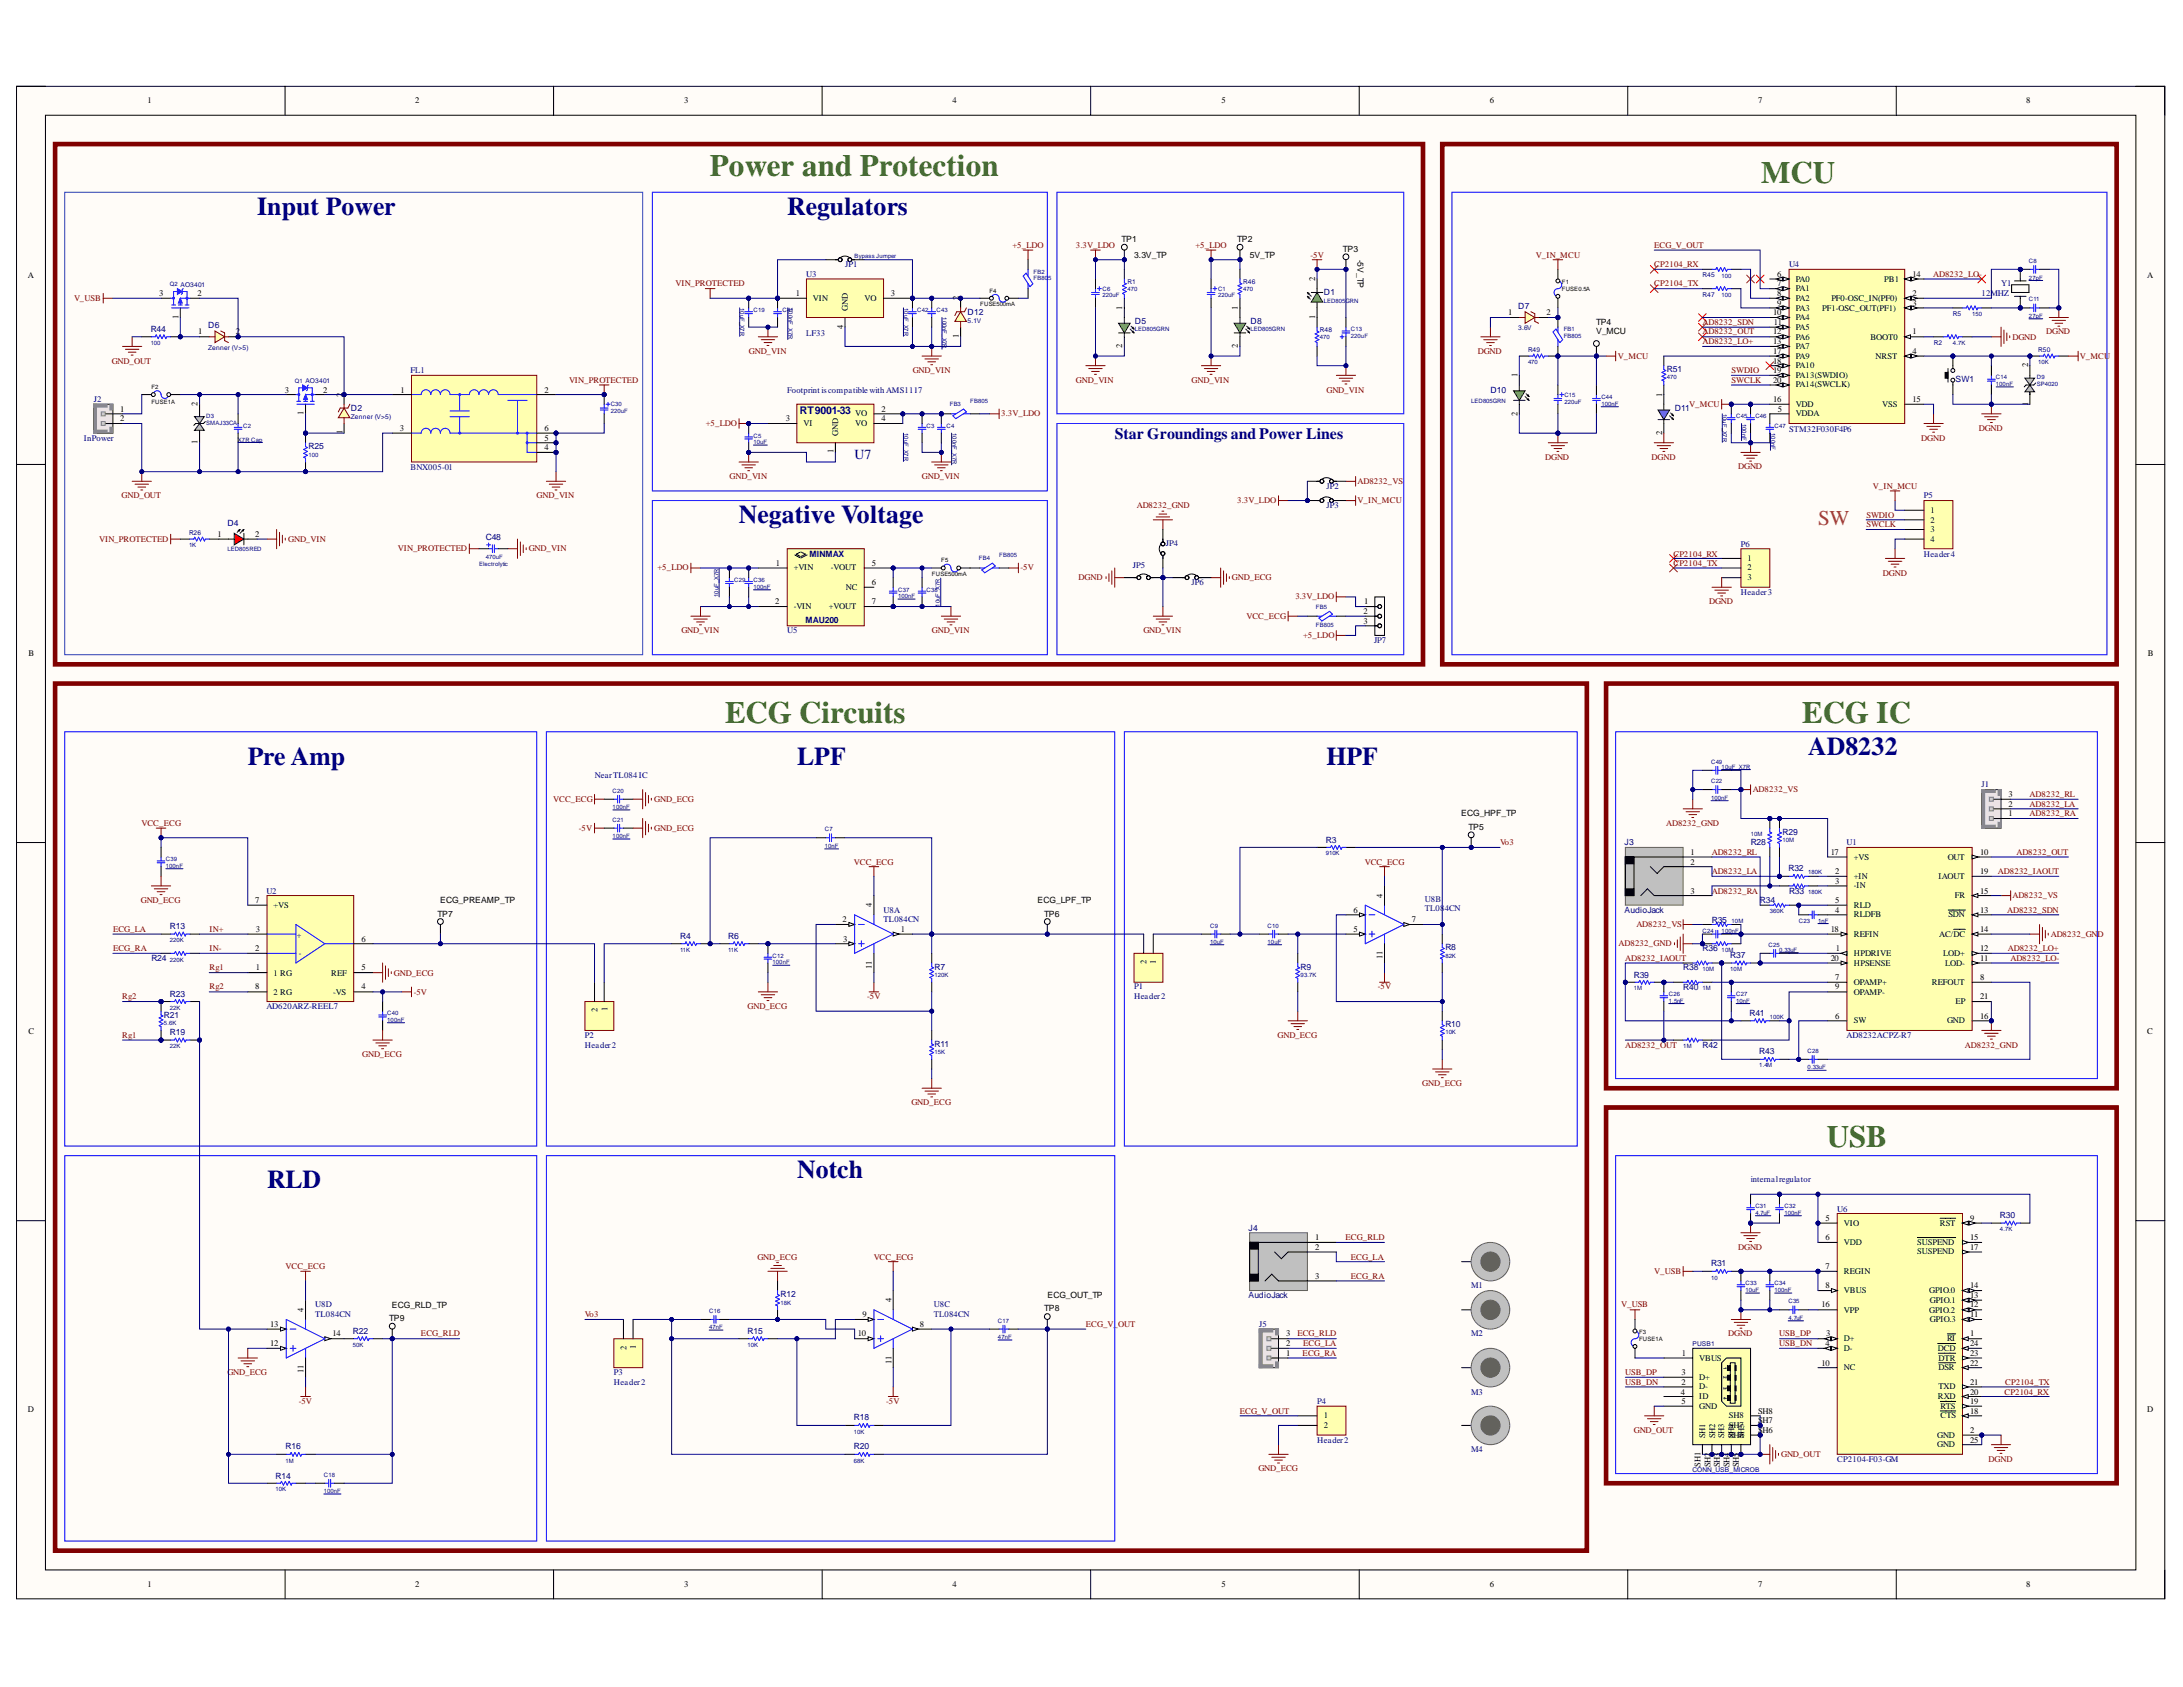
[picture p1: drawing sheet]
<svg xmlns="http://www.w3.org/2000/svg" width="279mm" height="216mm" viewBox="0 0 279 216" stroke-linecap="round" stroke-linejoin="round" font-family="sans-serif">
<defs><g id="words">
<g font-size="4" fill="#38761d">
<text x="90.8" y="22.5">Power and Protection</text>
<text x="225.4" y="23.4">MCU</text>
<text x="92.8" y="92.5">ECG Circuits</text>
<text x="230.7" y="92.5">ECG IC</text>
<text x="233.8" y="146.8">USB</text>
</g>
<g font-size="3.3" fill="#000080">
<text x="32.9" y="27.6">Input Power</text>
<text x="100.7" y="27.6">Regulators</text>
<text x="94.6" y="67">Negative Voltage</text>
<text x="31.7" y="97.9">Pre Amp</text>
<text x="102" y="97.9">LPF</text>
<text x="169.8" y="97.9">HPF</text>
<text x="231.4" y="96.6">AD8232</text>
<text x="34.2" y="152.1">RLD</text>
<text x="102" y="150.8">Notch</text>
</g>
<text font-size="2.7" fill="#cc4125" x="232.7" y="67.2">SW</text>
<text font-size="2" fill="#000080" x="142.7" y="56.2">Star Groundings and Power Lines</text>
<text font-size="1.8" fill="#000080" x="109.4" y="58.7">U7</text>
<text font-size="1.4" fill="#000080" x="102.4" y="53">RT9001-33</text>
<g font-size="1.1">
<text x="18.9" y="13.2">1</text>
<text x="53.1" y="13.2">2</text>
<text x="87.5" y="13.2">3</text>
<text x="121.9" y="13.2">4</text>
<text x="156.3" y="13.2">5</text>
<text x="190.7" y="13.2">6</text>
<text x="225" y="13.2">7</text>
<text x="259.3" y="13.2">8</text>
<text x="3.6" y="35.6">A</text>
<text x="143.5" y="31">TP1</text>
<text x="145.2" y="33">3.3V_TP</text>
<text x="158.3" y="31">TP2</text>
<text x="160" y="33">5V_TP</text>
<text x="168.3" y="35.9" transform="rotate(-90 168.3 35.9)">2</text>
<text x="171.9" y="32.2">TP3</text>
<text x="173.7" y="33.2" transform="rotate(90 173.7 33.2)">-5V_TP</text>
<text x="227.5" y="35.4">6</text>
<text x="244.8" y="35.4">14</text>
<text x="274.8" y="35.6">A</text>
<text x="20.4" y="37.9">3</text>
<text x="22.8" y="40.8" transform="rotate(-90 22.8 40.8)">1</text>
<text x="25.3" y="37.9">2</text>
<text x="101.8" y="37.9">1</text>
<text x="104" y="38.5">VIN</text>
<text x="108.5" y="39.8" transform="rotate(-90 108.5 39.8)">GND</text>
<text x="110.6" y="38.5">VO</text>
<text x="114" y="37.9">3</text>
<text x="122.7" y="38.4" transform="rotate(-90 122.7 38.4)">2</text>
<text x="143.6" y="39.7" transform="rotate(-90 143.6 39.7)">1</text>
<text x="158.4" y="39.7" transform="rotate(-90 158.4 39.7)">1</text>
<text x="168.3" y="40.8" transform="rotate(-90 168.3 40.8)">1</text>
<text x="193" y="40.3">1</text>
<text x="197.9" y="40.3">2</text>
<text x="204.3" y="41.6">TP4</text>
<text x="227" y="40.3">10</text>
<text x="227" y="41.6">11</text>
<text x="227.5" y="36.6">7</text>
<text x="227.5" y="37.9">8</text>
<text x="227.5" y="39.2">9</text>
<text x="229.8" y="36">PA0</text>
<text x="229.8" y="37.3">PA1</text>
<text x="229.8" y="38.5">PA2</text>
<text x="229.8" y="39.8">PA3</text>
<text x="229.8" y="40.9">PA4</text>
<text x="233.2" y="39.8">PF1-OSC_OUT(PF1)</text>
<text x="234.4" y="38.5">PF0-OSC_IN(PF0)</text>
<text x="241.2" y="36">PB1</text>
<text x="244.8" y="37.9">2</text>
<text x="244.8" y="39.2">3</text>
<text x="25.4" y="42.8">1</text>
<text x="30.2" y="42.8">2</text>
<text x="107.9" y="42.1" transform="rotate(-90 107.9 42.1)">4</text>
<text x="122.7" y="43.3" transform="rotate(-90 122.7 43.3)">1</text>
<text x="143.6" y="44.6" transform="rotate(-90 143.6 44.6)">2</text>
<text x="158.4" y="44.6" transform="rotate(-90 158.4 44.6)">2</text>
<text x="204.3" y="42.8">V_MCU</text>
<text x="227" y="42.8">12</text>
<text x="227" y="44.1">13</text>
<text x="227" y="45.3">17</text>
<text x="227" y="46.5">18</text>
<text x="227" y="47.8">19</text>
<text x="229.8" y="42.2">PA5</text>
<text x="229.8" y="43.5">PA6</text>
<text x="229.8" y="44.7">PA7</text>
<text x="229.8" y="45.9">PA9</text>
<text x="229.8" y="47.1">PA10</text>
<text x="239.4" y="43.5">BOOT0</text>
<text x="240.1" y="45.9">NRST</text>
<text x="244.8" y="42.8">1</text>
<text x="244.8" y="45.3">4</text>
<text x="259.6" y="47" transform="rotate(-90 259.6 47)">2</text>
<text x="12.3" y="53.3">1/-</text>
<text x="15.4" y="52.7">1</text>
<text x="15.4" y="53.9">2</text>
<text x="25.3" y="51.9" transform="rotate(-90 25.3 51.9)">2</text>
<text x="36.5" y="50.2">3</text>
<text x="38.8" y="53.1" transform="rotate(-90 38.8 53.1)">1</text>
<text x="41.4" y="50.2">2</text>
<text x="43.8" y="50.8" transform="rotate(-90 43.8 50.8)">2</text>
<text x="51.3" y="50.2">1</text>
<text x="69.7" y="50.2">2</text>
<text x="100.6" y="53.9">3</text>
<text x="109.5" y="53.3">VO</text>
<text x="112.8" y="53.9">4</text>
<text x="112.8" y="52.7">2</text>
<text x="194.2" y="53.2" transform="rotate(-90 194.2 53.2)">2</text>
<text x="194.2" y="48.3" transform="rotate(-90 194.2 48.3)">1</text>
<text x="212.7" y="50.8" transform="rotate(-90 212.7 50.8)">1</text>
<text x="227" y="49">20</text>
<text x="227" y="51.4">16</text>
<text x="227.5" y="52.7">5</text>
<text x="229.8" y="48.4">PA13(SWDIO)</text>
<text x="229.8" y="49.6">PA14(SWCLK)</text>
<text x="229.8" y="52.1">VDD</text>
<text x="229.8" y="53.3">VDDA</text>
<text x="240.9" y="52.1">VSS</text>
<text x="244.8" y="51.4">15</text>
<text x="259.6" y="51.9" transform="rotate(-90 259.6 51.9)">1</text>
<text x="12.1" y="54.6">2</text>
<text x="12.7" y="54.6">/+</text>
<text x="25.3" y="56.8" transform="rotate(-90 25.3 56.8)">1</text>
<text x="43.8" y="55.6" transform="rotate(-90 43.8 55.6)">1</text>
<text x="51.2" y="55.2">3</text>
<text x="69.7" y="57.6">4</text>
<text x="69.7" y="56.4">5</text>
<text x="69.7" y="55.2">6</text>
<text x="102.9" y="54.6">VI</text>
<text x="106.7" y="58" transform="rotate(-90 106.7 58)">1</text>
<text x="107.3" y="55.8" transform="rotate(-90 107.3 55.8)">GND</text>
<text x="109.5" y="54.6">VO</text>
<text x="212.7" y="55.7" transform="rotate(-90 212.7 55.7)">2</text>
<text x="247.1" y="65.6">1</text>
<text x="27.8" y="68.7">1</text>
<text x="32.7" y="68.7">2</text>
<text x="223.7" y="71.8">1</text>
<text x="247.1" y="66.9">2</text>
<text x="247.1" y="68.1">3</text>
<text x="247.1" y="69.4">4</text>
<text x="99.2" y="77.3">2</text>
<text x="99.3" y="72.4">1</text>
<text x="101.6" y="73">+VIN</text>
<text x="101.6" y="78">-VIN</text>
<text x="106.1" y="78">+VOUT</text>
<text x="106.3" y="73">-VOUT</text>
<text x="108.3" y="75.5">NC</text>
<text x="111.6" y="72.4">5</text>
<text x="111.6" y="77.3">7</text>
<text x="111.6" y="74.9">6</text>
<text x="174.6" y="77.3">1</text>
<text x="223.7" y="73">2</text>
<text x="223.7" y="74.3">3</text>
<text x="3.6" y="84">B</text>
<text x="174.5" y="78.6">2</text>
<text x="174.5" y="79.9">3</text>
<text x="274.9" y="84">B</text>
<text x="187" y="104.5">ECG_HPF_TP</text>
<text x="188" y="106.2">TP5</text>
<text x="257.1" y="104.5">1</text>
<text x="257.1" y="103.3">2</text>
<text x="257.1" y="102">3</text>
<text x="216.4" y="110.6">2</text>
<text x="216.4" y="109.4">1</text>
<text x="234.3" y="109.4">17</text>
<text x="234.9" y="111.9">2</text>
<text x="234.9" y="113.1">3</text>
<text x="237.3" y="112.5">+IN</text>
<text x="237.3" y="110">+VS</text>
<text x="237.3" y="113.7">-IN</text>
<text x="248.1" y="112.5">IAOUT</text>
<text x="249.3" y="110">OUT</text>
<text x="253.4" y="111.9">19</text>
<text x="253.4" y="109.4">10</text>
<text x="32.7" y="115.5">7</text>
<text x="32.7" y="119.3">3</text>
<text x="35" y="116.2">+VS</text>
<text x="56" y="117.3">TP7</text>
<text x="56.3" y="115.5">ECG_PREAMP_TP</text>
<text x="107.9" y="118">2</text>
<text x="111.6" y="116.1" transform="rotate(-90 111.6 116.1)">4</text>
<text x="115.3" y="119.3">1</text>
<text x="132.8" y="115.5">ECG_LPF_TP</text>
<text x="133.6" y="117.3">TP6</text>
<text x="173.2" y="119.3">5</text>
<text x="173.2" y="116.8">6</text>
<text x="177" y="114.9" transform="rotate(-90 177 114.9)">4</text>
<text x="180.7" y="118">7</text>
<text x="216.4" y="114.4">3</text>
<text x="234.3" y="119.3">18</text>
<text x="234.9" y="115.5">5</text>
<text x="234.9" y="116.8">4</text>
<text x="237.3" y="119.9">REFIN</text>
<text x="237.3" y="116.2">RLD</text>
<text x="237.3" y="117.4">RLDFB</text>
<text x="248.2" y="119.9">AC/DC</text>
<text x="249.4" y="117.4">SDN</text>
<text x="250.2" y="115">FR</text>
<text x="253.4" y="116.8">13</text>
<text x="253.4" y="119.3">14</text>
<text x="253.4" y="114.4">15</text>
<text x="32.7" y="121.7">2</text>
<text x="32.7" y="124.2">1</text>
<text x="35" y="124.9">1 RG</text>
<text x="42.4" y="124.9">REF</text>
<text x="46.3" y="120.5">6</text>
<text x="46.3" y="124.2">5</text>
<text x="107.9" y="120.5">3</text>
<text x="111.6" y="124" transform="rotate(-90 111.6 124)">11</text>
<text x="146.8" y="123.4" transform="rotate(-90 146.8 123.4)">2</text>
<text x="147.9" y="123.3" transform="rotate(-90 147.9 123.3)">1</text>
<text x="177" y="122.7" transform="rotate(-90 177 122.7)">11</text>
<text x="234.3" y="123">20</text>
<text x="234.9" y="125.4">7</text>
<text x="235" y="121.7">1</text>
<text x="237.3" y="122.3">HPDRIVE</text>
<text x="237.3" y="123.6">HPSENSE</text>
<text x="248.7" y="122.3">LOD+</text>
<text x="248.9" y="123.6">LOD-</text>
<text x="253.4" y="121.7">12</text>
<text x="253.4" y="123">11</text>
<text x="253.4" y="125.4">8</text>
<text x="32.7" y="126.6">8</text>
<text x="35" y="127.3">2 RG</text>
<text x="42.6" y="127.3">-VS</text>
<text x="46.3" y="126.6">4</text>
<text x="76.5" y="129.5" transform="rotate(-90 76.5 129.5)">2</text>
<text x="77.7" y="129.4" transform="rotate(-90 77.7 129.4)">1</text>
<text x="234.9" y="126.6">9</text>
<text x="234.9" y="130.3">6</text>
<text x="237.3" y="126">OPAMP+</text>
<text x="237.3" y="127.3">OPAMP-</text>
<text x="237.3" y="130.9">SW</text>
<text x="247.3" y="126">REFOUT</text>
<text x="249.2" y="130.9">GND</text>
<text x="250.3" y="128.5">EP</text>
<text x="253.4" y="127.9">21</text>
<text x="253.4" y="130.3">16</text>
<text x="3.6" y="132.4">C</text>
<text x="274.8" y="132.4">C</text>
<text x="168.3" y="160">2</text>
<text x="168.3" y="158.7">1</text>
<text x="233.6" y="158.7">6</text>
<text x="233.6" y="156.2">5</text>
<text x="236" y="159.4">VDD</text>
<text x="236" y="156.9">VIO</text>
<text x="245.4" y="159.4">SUSPEND</text>
<text x="245.4" y="160.5">SUSPEND</text>
<text x="248.3" y="156.9">RST</text>
<text x="252.2" y="156.2">9</text>
<text x="252.2" y="158.7">15</text>
<text x="252.2" y="160">17</text>
<text x="38.8" y="167.9" transform="rotate(-90 38.8 167.9)">4</text>
<text x="50.2" y="167.4">ECG_RLD_TP</text>
<text x="114.1" y="166.6" transform="rotate(-90 114.1 166.6)">4</text>
<text x="133.6" y="167.8">TP8</text>
<text x="134.1" y="166.1">ECG_OUT_TP</text>
<text x="168.3" y="163.7">3</text>
<text x="233.1" y="167.3">16</text>
<text x="233.6" y="162.4">7</text>
<text x="233.6" y="164.9">8</text>
<text x="236" y="163">REGIN</text>
<text x="236" y="165.5">VBUS</text>
<text x="236" y="168">VPP</text>
<text x="246.9" y="165.5">GPIO.0</text>
<text x="246.9" y="168">GPIO.2</text>
<text x="247" y="166.7">GPIO.1</text>
<text x="252.2" y="164.9">14</text>
<text x="252.2" y="166.1">13</text>
<text x="252.2" y="167.3">12</text>
<text x="34.6" y="172.3">12</text>
<text x="34.6" y="169.9">13</text>
<text x="42.5" y="171">14</text>
<text x="49.8" y="169.1">TP9</text>
<text x="80.2" y="172.7" transform="rotate(-90 80.2 172.7)">2</text>
<text x="81.4" y="172.6" transform="rotate(-90 81.4 172.6)">1</text>
<text x="109.8" y="171">10</text>
<text x="110.4" y="168.6">9</text>
<text x="117.7" y="169.9">8</text>
<text x="164.6" y="173.5">1</text>
<text x="164.6" y="172.3">2</text>
<text x="164.6" y="171">3</text>
<text x="215.3" y="173.5">1</text>
<text x="233.6" y="172.3">4</text>
<text x="233.7" y="171">3</text>
<text x="236" y="171.6">D+</text>
<text x="236" y="172.9">D-</text>
<text x="247" y="169.2">GPIO.3</text>
<text x="248" y="172.9">DCD</text>
<text x="249.2" y="171.6">RI</text>
<text x="252.2" y="168.6">11</text>
<text x="252.2" y="172.3">24</text>
<text x="252.2" y="173.5">23</text>
<text x="252.2" y="171">1</text>
<text x="38.8" y="175.8" transform="rotate(-90 38.8 175.8)">11</text>
<text x="114.1" y="174.5" transform="rotate(-90 114.1 174.5)">11</text>
<text x="215.1" y="178.5">4</text>
<text x="215.2" y="177.2">2</text>
<text x="215.2" y="176">3</text>
<text x="215.2" y="179.7">5</text>
<text x="217.5" y="174.2">VBUS</text>
<text x="217.5" y="177.8">D-</text>
<text x="217.5" y="176.6">D+</text>
<text x="217.5" y="179.1">ID</text>
<text x="233.1" y="174.8">10</text>
<text x="236" y="175.3">NC</text>
<text x="248" y="179.1">RXD</text>
<text x="248.1" y="175.3">DSR</text>
<text x="248.1" y="174.2">DTR</text>
<text x="248.1" y="177.8">TXD</text>
<text x="252.2" y="174.8">22</text>
<text x="252.2" y="179.7">19</text>
<text x="252.2" y="178.5">20</text>
<text x="252.2" y="177.2">21</text>
<text x="3.6" y="180.8">D</text>
<text x="169.4" y="181.5">1</text>
<text x="169.4" y="182.8">2</text>
<text x="217.5" y="180.3">GND</text>
<text x="218.2" y="184.1" transform="rotate(-90 218.2 184.1)">SH1</text>
<text x="219.5" y="184.1" transform="rotate(-90 219.5 184.1)">SH2</text>
<text x="220.7" y="184.1" transform="rotate(-90 220.7 184.1)">SH3</text>
<text x="221.3" y="184">SH6</text>
<text x="221.3" y="182.8">SH7</text>
<text x="221.3" y="181.5">SH8</text>
<text x="222" y="184.1" transform="rotate(-90 222 184.1)">SH4</text>
<text x="223.2" y="184.1" transform="rotate(-90 223.2 184.1)">SH5</text>
<text x="225" y="183.4">SH6</text>
<text x="225" y="182.1">SH7</text>
<text x="225" y="180.9">SH8</text>
<text x="247.9" y="184">GND</text>
<text x="247.9" y="185.2">GND</text>
<text x="248.4" y="181.5">CTS</text>
<text x="248.4" y="180.3">RTS</text>
<text x="252.2" y="180.9">18</text>
<text x="252.2" y="183.4">2</text>
<text x="252.2" y="184.7">25</text>
<text x="274.8" y="180.8">D</text>
<text x="217.6" y="187.7" transform="rotate(-90 217.6 187.7)">SH1</text>
<text x="218.9" y="187.8" transform="rotate(-90 218.9 187.8)">SH2</text>
<text x="220.1" y="187.8" transform="rotate(-90 220.1 187.8)">SH3</text>
<text x="221.4" y="187.8" transform="rotate(-90 221.4 187.8)">SH4</text>
<text x="222.6" y="187.8" transform="rotate(-90 222.6 187.8)">SH5</text>
<text x="18.9" y="203.1">1</text>
<text x="53.1" y="203.1">2</text>
<text x="87.5" y="203.1">3</text>
<text x="121.9" y="203.1">4</text>
<text x="156.3" y="203.1">5</text>
<text x="190.7" y="203.1">6</text>
<text x="225" y="203.1">7</text>
<text x="259.3" y="203.1">8</text>
</g>
<g font-size="1.1" fill="#000080">
<text x="103.2" y="35.4">U3</text>
<text x="108.2" y="34.2">JP1</text>
<text x="229" y="34.2">U4</text>
<text x="26.6" y="42">D6</text>
<text x="123.8" y="40.3">D12</text>
<text x="145.2" y="41.4">D5</text>
<text x="160" y="41.4">D8</text>
<text x="169.4" y="37.8">D1</text>
<text x="194.3" y="39.5">D7</text>
<text x="253.6" y="37.9">12MHZ</text>
<text x="256.1" y="36.6">Y1</text>
<text x="19.3" y="42.5">R44</text>
<text x="52.5" y="47.8">FL1</text>
<text x="103.2" y="43.1">LF33</text>
<text x="213.3" y="47.6">R51</text>
<text x="12" y="51.4">J2</text>
<text x="44.9" y="52.6">D2</text>
<text x="100.7" y="50.2">Footprint iscompatible with AMS1117</text>
<text x="190.7" y="50.2">D10</text>
<text x="214.3" y="52.6">D11</text>
<text x="250.3" y="48.9">SW1</text>
<text x="10.7" y="56.4">InPower</text>
<text x="39.5" y="57.5">R25</text>
<text x="229" y="55.2">STM32F030F4P6</text>
<text x="52.5" y="60.1">BNX005-01</text>
<text x="169.8" y="65">JP3</text>
<text x="169.8" y="62.6">JP2</text>
<text x="246.2" y="63.8">P5</text>
<text x="29.1" y="67.3">D4</text>
<text x="62.2" y="69.1">C48</text>
<text x="103.6" y="71.3">MINMAX</text>
<text x="149.2" y="69.9">JP4</text>
<text x="222.8" y="70">P6</text>
<text x="246.2" y="71.2">Header4</text>
<text x="145" y="72.7">JP5</text>
<text x="152.5" y="74.9">JP6</text>
<text x="222.8" y="76.1">Header3</text>
<text x="100.7" y="81">U5</text>
<text x="103.1" y="79.7">MAU200</text>
<text x="175.9" y="82.3">JP7</text>
<text x="76.1" y="99.6">NearTL084 IC</text>
<text x="253.6" y="100.7">J1</text>
<text x="169.7" y="107.8">R3</text>
<text x="228.1" y="106.8">R29</text>
<text x="207.9" y="108.2">J3</text>
<text x="224.1" y="108.2">R28</text>
<text x="228.9" y="111.5">R32</text>
<text x="236.3" y="108.2">U1</text>
<text x="21.7" y="118.9">R13</text>
<text x="34.1" y="114.4">U2</text>
<text x="113.1" y="116.8">U8A</text>
<text x="113.1" y="118">TL084CN</text>
<text x="182.4" y="115.5">U8B</text>
<text x="182.4" y="116.6">TL08</text>
<text x="184.9" y="116.6">4CN</text>
<text x="207.9" y="116.8">AudioJack</text>
<text x="219.1" y="118.1">R35</text>
<text x="225.3" y="115.5">R34</text>
<text x="229" y="114.4">R33</text>
<text x="19.4" y="123">R24</text>
<text x="38" y="120">+</text>
<text x="38.2" y="122.3">-</text>
<text x="87" y="120.1">R4</text>
<text x="93.2" y="120.1">R6</text>
<text x="119.6" y="124.1">R7</text>
<text x="166.5" y="124.1">R9</text>
<text x="185" y="121.6">R8</text>
<text x="209.1" y="125.1">R39</text>
<text x="215.4" y="124.2">R38</text>
<text x="217.9" y="121.7">R36</text>
<text x="221.5" y="122.6">R37</text>
<text x="21" y="130.3">R21</text>
<text x="21.7" y="127.6">R23</text>
<text x="34.1" y="129.2">AD620ARZ-REEL7</text>
<text x="145.2" y="126.6">P1</text>
<text x="145.2" y="127.9">Header2</text>
<text x="185" y="131.4">R10</text>
<text x="215.4" y="126.7">R40</text>
<text x="223.9" y="130">R41</text>
<text x="21.7" y="132.5">R19</text>
<text x="74.9" y="132.8">P2</text>
<text x="74.9" y="134.1">Header2</text>
<text x="119.6" y="134">R11</text>
<text x="217.9" y="134.1">R42</text>
<text x="225.2" y="134.9">R43</text>
<text x="236.3" y="132.8">AD8232ACPZ-R7</text>
<text x="224.1" y="151.3">internalregulator</text>
<text x="235.2" y="155">U6</text>
<text x="256" y="155.9">R30</text>
<text x="159.8" y="157.5">J4</text>
<text x="40.3" y="167.3">U8D</text>
<text x="99.9" y="166">R12</text>
<text x="119.5" y="167.2">U8C</text>
<text x="159.8" y="166.1">AudioJack</text>
<text x="188.3" y="164.9">M1</text>
<text x="219" y="162.1">R31</text>
<text x="40.3" y="168.6">TL084CN</text>
<text x="45.2" y="170.7">R22</text>
<text x="95.7" y="170.7">R15</text>
<text x="119.5" y="168.5">TL084CN</text>
<text x="161.1" y="169.9">J5</text>
<text x="188.3" y="171">M2</text>
<text x="78.6" y="176">P3</text>
<text x="78.6" y="177.2">Header2</text>
<text x="168.6" y="179.7">P4</text>
<text x="188.3" y="178.5">M3</text>
<text x="36.5" y="185.5">R16</text>
<text x="109.3" y="181.8">R18</text>
<text x="109.3" y="185.5">R20</text>
<text x="168.6" y="184.7">Header2</text>
<text x="188.3" y="185.8">M4</text>
<text x="35.3" y="189.2">R14</text>
<text x="235.2" y="187.1">CP2104-F03-GM</text>
</g>
<g font-size="1.1" fill="#800000">
<text x="129.6" y="31.7">+5_LDO</text>
<text x="137.7" y="31.7">3.3V_LDO</text>
<text x="153" y="31.7">+5_LDO</text>
<text x="167.7" y="33">-5V</text>
<text x="196.6" y="33">V_IN_MCU</text>
<text x="211.7" y="34.2">CP2104_RX</text>
<text x="211.7" y="31.7">ECG_V_OUT</text>
<text x="247.4" y="35.4">AD8232_LO-</text>
<text x="9.5" y="38.5">V_USB</text>
<text x="86.4" y="36.6">VIN_PROTECTED</text>
<text x="211.7" y="36.6">CP2104_TX</text>
<text x="217.9" y="41.6">AD8232_SDN</text>
<text x="14.3" y="46.5">GND_OUT</text>
<text x="95.8" y="45.3">GND_VIN</text>
<text x="116.8" y="47.8">GND_VIN</text>
<text x="189.1" y="45.3">DGND</text>
<text x="207.1" y="45.9">V_MCU</text>
<text x="217.9" y="42.8">AD8232_OUT</text>
<text x="217.9" y="44.1">AD8232_LO+</text>
<text x="221.6" y="47.8">SWDIO</text>
<text x="257.6" y="43.5">DGND</text>
<text x="261.9" y="42.8">DGND</text>
<text x="266.2" y="45.9">V_MCU</text>
<text x="72.8" y="49">VIN_PROTECTED</text>
<text x="128.2" y="53.3">3.3V_LDO</text>
<text x="137.7" y="49">GND_VIN</text>
<text x="152.5" y="49">GND_VIN</text>
<text x="169.8" y="50.2">GND_VIN</text>
<text x="216.2" y="52.1">V_MCU</text>
<text x="221.6" y="49">SWCLK</text>
<text x="90.3" y="54.6">+5_LDO</text>
<text x="197.8" y="58.9">DGND</text>
<text x="211.4" y="58.9">DGND</text>
<text x="245.9" y="56.4">DGND</text>
<text x="253.3" y="55.2">DGND</text>
<text x="15.6" y="63.8">GND_OUT</text>
<text x="68.7" y="63.8">GND_VIN</text>
<text x="93.4" y="61.3">GND_VIN</text>
<text x="118" y="61.3">GND_VIN</text>
<text x="145.5" y="65">AD8232_GND</text>
<text x="158.3" y="64.4">3.3V_LDO</text>
<text x="173.7" y="61.9">AD8232_VS</text>
<text x="173.7" y="64.4">V_IN_MCU</text>
<text x="222.5" y="60.1">DGND</text>
<text x="239.7" y="62.6">V_IN_MCU</text>
<text x="12.7" y="69.4">VIN_PROTECTED</text>
<text x="36.9" y="69.4">GND_VIN</text>
<text x="50.9" y="70.5">VIN_PROTECTED</text>
<text x="67.7" y="70.5">GND_VIN</text>
<text x="214.2" y="71.2">CP2104_RX</text>
<text x="238.9" y="66.2">SWDIO</text>
<text x="238.9" y="67.5">SWCLK</text>
<text x="84.2" y="73">+5_LDO</text>
<text x="130.6" y="73">-5V</text>
<text x="138" y="74.3">DGND</text>
<text x="157.7" y="74.3">GND_ECG</text>
<text x="165.8" y="76.7">3.3V_LDO</text>
<text x="214.2" y="72.4">CP2104_TX</text>
<text x="218.7" y="77.3">DGND</text>
<text x="241" y="73.7">DGND</text>
<text x="87.2" y="81">GND_VIN</text>
<text x="119.3" y="81">GND_VIN</text>
<text x="146.3" y="81">GND_VIN</text>
<text x="159.5" y="79.2">VCC_ECG</text>
<text x="166.8" y="81.6">+5_LDO</text>
<text x="224.3" y="101.4">AD8232_VS</text>
<text x="18.1" y="105.7">VCC_ECG</text>
<text x="70.8" y="102.6">VCC_ECG</text>
<text x="74.1" y="106.3">-5V</text>
<text x="83.7" y="102.6">GND_ECG</text>
<text x="83.7" y="106.3">GND_ECG</text>
<text x="213.2" y="105.7">AD8232_GND</text>
<text x="259.8" y="102">AD8232_RL</text>
<text x="259.8" y="103.3">AD8232_LA</text>
<text x="259.8" y="104.5">AD8232_RA</text>
<text x="109.3" y="110.6">VCC_ECG</text>
<text x="174.7" y="110.6">VCC_ECG</text>
<text x="192" y="108.2">Vo3</text>
<text x="219.1" y="109.4">AD8232_RL</text>
<text x="219.1" y="111.9">AD8232_LA</text>
<text x="255.7" y="111.9">AD8232_IAOUT</text>
<text x="258.1" y="109.4">AD8232_OUT</text>
<text x="14.5" y="119.3">ECG_LA</text>
<text x="18" y="115.5">GND_ECG</text>
<text x="26.8" y="119.3">IN+</text>
<text x="209.4" y="118.7">AD8232_VS</text>
<text x="219.1" y="114.4">AD8232_RA</text>
<text x="256.9" y="116.8">AD8232_SDN</text>
<text x="257.6" y="115">AD8232_VS</text>
<text x="262.5" y="119.9">AD8232_GN</text>
<text x="268.5" y="119.9">D</text>
<text x="14.5" y="121.7">ECG_RA</text>
<text x="26.8" y="121.7">IN-</text>
<text x="26.8" y="124.2">Rg1</text>
<text x="50.4" y="124.9">GND_ECG</text>
<text x="207.2" y="121.1">AD8232_GND</text>
<text x="208" y="123">AD8232_IAOUT</text>
<text x="257" y="121.7">AD8232_LO+</text>
<text x="257.3" y="123">AD8232_LO-</text>
<text x="15.6" y="127.9">Rg2</text>
<text x="26.8" y="126.6">Rg2</text>
<text x="53" y="127.3">-5V</text>
<text x="95.7" y="129.2">GND_ECG</text>
<text x="111" y="127.9">-5V</text>
<text x="176.4" y="126.6">-5V</text>
<text x="15.6" y="132.8">Rg1</text>
<text x="46.4" y="135.3">GND_ECG</text>
<text x="163.5" y="132.8">GND_ECG</text>
<text x="208" y="134.1">AD8232_OUT</text>
<text x="251.5" y="134.1">AD8232_GND</text>
<text x="116.6" y="141.4">GND_ECG</text>
<text x="182" y="139">GND_ECG</text>
<text x="96.9" y="161.2">GND_ECG</text>
<text x="111.8" y="161.2">VCC_ECG</text>
<text x="172.2" y="158.7">ECG_RLD</text>
<text x="172.9" y="161.2">ECG_LA</text>
<text x="222.5" y="160">DGND</text>
<text x="36.5" y="162.4">VCC_ECG</text>
<text x="172.9" y="163.7">ECG_RA</text>
<text x="207.5" y="167.3">V_USB</text>
<text x="211.7" y="163">V_USB</text>
<text x="53.9" y="171">ECG_RLD</text>
<text x="74.9" y="168.6">Vo3</text>
<text x="139" y="169.9">ECG_V_OUT</text>
<text x="166" y="171">ECG_RLD</text>
<text x="166.7" y="173.5">ECG_RA</text>
<text x="166.8" y="172.3">ECG_LA</text>
<text x="221.2" y="171">DGND</text>
<text x="227.7" y="171">USB_DP</text>
<text x="227.7" y="172.3">USB_DN</text>
<text x="29.1" y="176">GND_ECG</text>
<text x="38.2" y="179.7">-5V</text>
<text x="113.4" y="179.7">-5V</text>
<text x="208" y="176">USB_DP</text>
<text x="208" y="177.2">USB_DN</text>
<text x="256.6" y="178.5">CP2104_RX</text>
<text x="256.6" y="177.2">CP2104_TX</text>
<text x="158.7" y="180.9">ECG_V_OUT</text>
<text x="209.1" y="183.4">GND_OUT</text>
<text x="161.1" y="188.3">GND_ECG</text>
<text x="228" y="186.4">GND_OUT</text>
<text x="254.5" y="187.1">DGND</text>
</g>
<g font-size=".8" fill="#000080">
<text x="109.4" y="33.1">Bypass Jumper</text>
<text x="132.3" y="35.9">FB805</text>
<text x="132.3" y="35">FB2</text>
<text x="217.9" y="35.4">R45</text>
<text x="220.4" y="35.5">100</text>
<text x="259.7" y="35.8">27pF</text>
<text x="259.7" y="33.7">C8</text>
<text x="21.7" y="36.6">Q2 AO3401</text>
<text x="94.7" y="39.4" transform="rotate(90 94.7 39.4)">10uF_X7R</text>
<text x="96.4" y="39.9">C19</text>
<text x="100.2" y="39.9">C41</text>
<text x="100.9" y="39.4" transform="rotate(90 100.9 39.4)">100nF_X7R</text>
<text x="115.7" y="39.4" transform="rotate(90 115.7 39.4)">10uF_X7R</text>
<text x="117.4" y="39.9">C42</text>
<text x="119.9" y="39.9">C43</text>
<text x="120.6" y="40.6" transform="rotate(90 120.6 40.6)">100nF_X7R</text>
<text x="123.8" y="41.3">5.1V</text>
<text x="141.1" y="38.1">220uF</text>
<text x="141.1" y="37.2">C6</text>
<text x="144.3" y="37.2">470</text>
<text x="144.3" y="36.4">R1</text>
<text x="155.9" y="38.1">220uF</text>
<text x="155.9" y="37.2">C1</text>
<text x="159.1" y="37.2">470</text>
<text x="159.1" y="36.4">R46</text>
<text x="169.4" y="38.7">LED805GRN</text>
<text x="217.9" y="38">R47</text>
<text x="220.4" y="38">100</text>
<text x="250" y="40.4">R5</text>
<text x="252.4" y="40.4">150</text>
<text x="259.7" y="40.7">27pF</text>
<text x="259.7" y="38.6">C11</text>
<text x="19.3" y="44.2">100</text>
<text x="26.6" y="44.7">Zenner (V&gt;5)</text>
<text x="145.2" y="42.4">LED805GRN</text>
<text x="160" y="42.4">LED805GRN</text>
<text x="168.9" y="43.4">470</text>
<text x="168.9" y="42.5">R48</text>
<text x="172.9" y="43.3">220uF</text>
<text x="172.9" y="42.4">C13</text>
<text x="194.3" y="42.3">3.6V</text>
<text x="195.6" y="46.6">470</text>
<text x="195.6" y="45">R49</text>
<text x="200.1" y="43.3">FB805</text>
<text x="200.1" y="42.4">FB1</text>
<text x="247.5" y="44.2">R2</text>
<text x="250" y="44.2">4.7K</text>
<text x="260.9" y="46.6">10K</text>
<text x="260.9" y="45">R50</text>
<text x="26.4" y="53.5">D3</text>
<text x="37.7" y="49">Q1 AO3401</text>
<text x="44.9" y="53.6">Zenner (V&gt;5)</text>
<text x="78.2" y="52.9">220uF</text>
<text x="78.2" y="52">C30</text>
<text x="121.6" y="52">FB3</text>
<text x="124.2" y="51.5">FB805</text>
<text x="188.3" y="51.5">LED805GRN</text>
<text x="200.2" y="51.7">220uF</text>
<text x="200.2" y="50.8">C15</text>
<text x="205" y="51.9">100nF</text>
<text x="205" y="51">C44</text>
<text x="213.3" y="48.6">470</text>
<text x="220.5" y="53" transform="rotate(90 220.5 53)">10uF_X7R</text>
<text x="222.2" y="53.5">C45</text>
<text x="224.7" y="53.5">C46</text>
<text x="255.5" y="49.4">100nF</text>
<text x="255.5" y="48.6">C14</text>
<text x="260.7" y="49.4">SP4020</text>
<text x="260.7" y="48.6">D9</text>
<text x="26.4" y="54.4">SMAJ33CA</text>
<text x="30.5" y="56.5">X7R Cap</text>
<text x="31.1" y="54.7">C2</text>
<text x="39.5" y="58.4">100</text>
<text x="96.4" y="56.8">10uF</text>
<text x="96.4" y="56">C5</text>
<text x="115.7" y="55.4" transform="rotate(90 115.7 55.4)">10uF_X7R</text>
<text x="118.6" y="54.7">C3</text>
<text x="121.1" y="54.7">C4</text>
<text x="121.9" y="55.4" transform="rotate(90 121.9 55.4)">100nF_X7R</text>
<text x="223" y="54.2" transform="rotate(90 223 54.2)">100nF</text>
<text x="226.7" y="55.4" transform="rotate(90 226.7 55.4)">100nF</text>
<text x="227.1" y="54.7">C47</text>
<text x="24.2" y="70">1K</text>
<text x="24.2" y="68.4">R26</text>
<text x="29.1" y="70.5">LED805RED</text>
<text x="62.2" y="71.5">470uF</text>
<text x="125.3" y="71.7">FB4</text>
<text x="127.9" y="71.2">FB805</text>
<text x="61.3" y="72.5">Electrolytic</text>
<text x="91.9" y="76.4" transform="rotate(-90 91.9 76.4)">10uF_X7R</text>
<text x="94" y="74.4">C29</text>
<text x="96.4" y="75.4">100nF</text>
<text x="96.4" y="74.4">C36</text>
<text x="115" y="76.6">100nF</text>
<text x="115" y="75.7">C37</text>
<text x="118.6" y="75.7">C38</text>
<text x="120.3" y="77.7" transform="rotate(-90 120.3 77.7)">10uF_X7R</text>
<text x="168.4" y="77.9">FB5</text>
<text x="168.4" y="80.3">FB805</text>
<text x="78.4" y="101.5">C20</text>
<text x="219" y="100.2">C22</text>
<text x="219" y="97.8">C49</text>
<text x="220.4" y="98.4">10uF_X7R</text>
<text x="78.4" y="103.5">100nF</text>
<text x="78.4" y="107.3">100nF</text>
<text x="78.4" y="105.1">C21</text>
<text x="105.6" y="106.4">C7</text>
<text x="219" y="102.4">100nF</text>
<text x="224.1" y="107">10M</text>
<text x="228.1" y="107.8">10M</text>
<text x="21.2" y="111.1">100nF</text>
<text x="21.2" y="110.2">C39</text>
<text x="105.6" y="108.5">10nF</text>
<text x="169.7" y="109.5">910K</text>
<text x="231.4" y="111.9">180K</text>
<text x="154.9" y="118.8">C9</text>
<text x="162.2" y="118.8">C10</text>
<text x="217.9" y="119.4">C24</text>
<text x="220.4" y="119.4">100nF</text>
<text x="221.6" y="118.1">10M</text>
<text x="226.5" y="116.9">360K</text>
<text x="230.2" y="118.1">C23</text>
<text x="231.4" y="114.4">180K</text>
<text x="232.7" y="118.1">1nF</text>
<text x="21.7" y="120.5">220K</text>
<text x="21.7" y="123.1">220K</text>
<text x="87" y="121.8">11K</text>
<text x="93.2" y="121.8">11K</text>
<text x="98.9" y="123.4">100nF</text>
<text x="98.9" y="122.6">C12</text>
<text x="119.6" y="125">120K</text>
<text x="154.9" y="120.8">10uF</text>
<text x="162.2" y="120.8">10uF</text>
<text x="166.5" y="125">93.7K</text>
<text x="185" y="122.6">82K</text>
<text x="217.9" y="124.3">10M</text>
<text x="220.4" y="121.8">10M</text>
<text x="221.5" y="124.3">10M</text>
<text x="226.4" y="121.2">C25</text>
<text x="227.7" y="121.8">0.33uF</text>
<text x="21" y="131.2">5.6K</text>
<text x="21.7" y="129.2">22K</text>
<text x="49.6" y="130.8">100nF</text>
<text x="49.6" y="129.9">C40</text>
<text x="209.1" y="126.7">1M</text>
<text x="213.6" y="128.3">1.5nF</text>
<text x="213.6" y="127.5">C26</text>
<text x="217.9" y="126.7">1M</text>
<text x="222.2" y="128.3">10nF</text>
<text x="222.2" y="127.5">C27</text>
<text x="226.5" y="130.4">100K</text>
<text x="21.7" y="134.2">22K</text>
<text x="119.6" y="134.9">15K</text>
<text x="185" y="132.4">10K</text>
<text x="215.4" y="134.2">1M</text>
<text x="225.2" y="136.6">1.4M</text>
<text x="231.3" y="136.9">0.33uF</text>
<text x="231.3" y="134.7">C28</text>
<text x="224.7" y="155.5">4.7uF</text>
<text x="224.7" y="154.6">C31</text>
<text x="228.4" y="155.5">100nF</text>
<text x="228.4" y="154.6">C32</text>
<text x="256" y="157.6">4.7K</text>
<text x="99.9" y="167">18K</text>
<text x="219" y="163.8">10</text>
<text x="223.4" y="165.4">10uF</text>
<text x="223.4" y="164.4">C33</text>
<text x="227.1" y="165.4">100nF</text>
<text x="227.1" y="164.4">C34</text>
<text x="228.9" y="166.8">C35</text>
<text x="45.2" y="172.4">50K</text>
<text x="90.8" y="170.1">47nF</text>
<text x="90.8" y="168.1">C16</text>
<text x="95.7" y="172.4">10K</text>
<text x="127.7" y="171.4">47nF</text>
<text x="127.7" y="169.3">C17</text>
<text x="216.6" y="172.3">PUSB1</text>
<text x="228.9" y="168.9">4.7uF</text>
<text x="109.3" y="183.5">10K</text>
<text x="35.3" y="190.8">10K</text>
<text x="36.5" y="187.2">1M</text>
<text x="41.4" y="191.1">100nF</text>
<text x="41.4" y="189">C18</text>
<text x="109.3" y="187.2">68K</text>
<text x="216.6" y="188.4">CONN_USB_MICROB</text>
</g>
<g font-size=".8">
<text x="125.4" y="39.2">FUSE500mA</text>
<text x="126.6" y="37.5">F4</text>
<text x="199.9" y="37.2">FUSE0.5A</text>
<text x="199.9" y="36.4">F1</text>
<text x="19.4" y="51.7">FUSE1A</text>
<text x="19.4" y="49.8">F2</text>
<text x="120.5" y="72">F5</text>
<text x="119.3" y="73.8">FUSE500mA</text>
<text x="209.8" y="171.6">FUSE1A</text>
<text x="209.8" y="170.8">F3</text>
</g>
<g font-size=".6">
<text x="220.6" y="174.9" transform="rotate(90 220.6 174.9)">1</text>
<text x="220.6" y="176.1" transform="rotate(90 220.6 176.1)">2</text>
<text x="220.6" y="177.5" transform="rotate(90 220.6 177.5)">3</text>
<text x="220.6" y="178.7" transform="rotate(90 220.6 178.7)">4</text>
</g>
</g></defs>
<path d="M2.1 11h275v193.6h-275z" fill-rule="evenodd" fill="#fffcf8"/>
<path d="M2.1 11h275v193.6h-275z" fill="none" stroke="#000" stroke-width=".13"/>
<path d="M5.8 14.7h267.6v186.2h-267.6z" fill-rule="evenodd" fill="#fffcf8"/>
<g fill="none" stroke="#000" stroke-width=".13">
<path d="M2.1 11h3.7M5.8 14.7h267.6v186.2h-267.6zM36.5 11v3.7M70.9 11v3.7M105.2 11v3.7M139.6 11v3.7M174 11v3.7M208.3 11v3.7M242.7 11v3.7M273.4 11h3.7v3.7M2.1 59.4h3.7M273.4 59.4h3.7"/>
<path d="M2.1 107.8h3.7M273.4 107.8h3.7M2.1 156.2h3.7M273.4 156.2h3.7M36.5 200.9v3.7M70.9 200.9v3.7M105.2 200.9v3.7M139.6 200.9v3.7M174 200.9v3.7M208.3 200.9v3.7M242.7 200.9v3.7M277.1 200.9v3.7"/>
</g>
<g fill="none" stroke="#800000" stroke-width=".13">
<path d="M97.1 126.9h2.4M97.4 127.3h1.8M97.8 127.7h1M98.2 128h.2M98.3 125.7v1.2M118 139.3h2.5M118.4 139.6h1.7M119.2 138v1.3M164.9 130.6h2.4M165.2 131h1.8M165.6 131.4h1M166 131.8h.2"/>
<path d="M166.1 129.4v1.2M183.4 136.8h2.4M183.7 137.2h1.8M184.1 137.5h1M184.5 137.9h.2M184.6 135.6v1.2M118.8 140h.9M119.1 140.4h.3M162.4 186.1h2.5M162.8 186.5h1.7M163.1 186.9h1M163.5 187.2h.3"/>
<path d="M163.6 184.9v1.2"/>
</g>
<path d="M168.6 180h3.7v3.7h-3.7z" fill-rule="evenodd" fill="#ffffb0"/>
<path d="M168.6 180h3.7v3.7h-3.7z" fill="none" stroke="#800000" stroke-width=".13"/>
<path d="M166.1 181.2h2.5M166.1 182.4h2.5" fill="none" stroke="#000" stroke-width=".13"/>
<path d="M74.9 128.2h3.7v3.7h-3.7z" fill-rule="evenodd" fill="#ffffb0"/>
<path d="M74.9 128.2h3.7v3.7h-3.7z" fill="none" stroke="#800000" stroke-width=".13"/>
<path d="M76.1 125.7v2.5M77.3 125.7v2.5" fill="none" stroke="#000" stroke-width=".13"/>
<path d="M145.1 122h3.7v3.7h-3.7z" fill-rule="evenodd" fill="#ffffb0"/>
<path d="M145.1 122h3.7v3.7h-3.7z" fill="none" stroke="#800000" stroke-width=".13"/>
<path d="M146.4 119.5v2.5M147.6 119.5v2.5" fill="none" stroke="#000" stroke-width=".13"/>
<path d="M78.6 171.3h3.7v3.7h-3.7z" fill-rule="evenodd" fill="#ffffb0"/>
<path d="M78.6 171.3h3.7v3.7h-3.7zM98.3 162.7h2.5M98.7 162.3h1.7M99 162h1M99.4 161.6h.2M99.5 162.7v1.2" fill="none" stroke="#800000" stroke-width=".13"/>
<path d="M79.8 168.9v2.4M81 168.9v2.4" fill="none" stroke="#000" stroke-width=".13"/>
<path d="M184.6 18.4h86.3v66.6h-86.3zM7.1 87.5h196v111h-196z" fill="none" stroke="#800000" stroke-width=".59"/>
<path d="M185.8 24.6h83.9v59.2h-83.9zM8.3 93.7h60.4v53h-60.4zM69.9 93.7h72.8v53h-72.8zM143.9 93.6h58v53.1h-58zM8.3 147.9h60.4v49.3h-60.4z" fill="none" stroke="#00f" stroke-width=".13"/>
<path d="M229 34.5h14.8v19.7h-14.8z" fill-rule="evenodd" fill="#ffffb0"/>
<path d="M229 34.5h14.8v19.7h-14.8z" fill="none" stroke="#800000" stroke-width=".13"/>
<path d="M243.8 43.1h2.4" fill="none" stroke="#000" stroke-width=".13"/>
<path d="M243.8 43.1l.7-.2v.5z" fill="#f8fcff"/>
<path d="M243.8 43.1l.7-.2v.5zM243.8 45.6h2.4" fill="none" stroke="#000" stroke-width=".13"/>
<path d="M243.8 45.6l.7-.3v.5z" fill="#f8fcff"/>
<path d="M243.8 45.6l.7-.3v.5z" fill="none" stroke="#000" stroke-width=".13"/>
<path d="M244.6 45.3l.8 .3-.8 .2z" fill="#f8fcff"/>
<path d="M226.5 35.7h2.5M244.6 45.3l.8 .3-.8 .2z" fill="none" stroke="#000" stroke-width=".13"/>
<path d="M228.2 35.5l.8 .2-.8 .2z" fill="#f8fcff"/>
<path d="M228.2 35.5l.8 .2-.8 .2z" fill="none" stroke="#000" stroke-width=".13"/>
<path d="M227.4 35.7l.7-.2v.4z" fill="#f8fcff"/>
<path d="M226.5 36.9h2.5M227.4 35.7l.7-.2v.4z" fill="none" stroke="#000" stroke-width=".13"/>
<path d="M228.2 36.7l.8 .2-.8 .3z" fill="#f8fcff"/>
<path d="M228.2 36.7l.8 .2-.8 .3z" fill="none" stroke="#000" stroke-width=".13"/>
<path d="M227.4 36.9l.7-.2v.5z" fill="#f8fcff"/>
<path d="M226.5 38.2h2.5M227.4 36.9l.7-.2v.5z" fill="none" stroke="#000" stroke-width=".13"/>
<path d="M228.2 37.9l.8 .3-.8 .2z" fill="#f8fcff"/>
<path d="M228.2 37.9l.8 .3-.8 .2z" fill="none" stroke="#000" stroke-width=".13"/>
<path d="M227.4 38.2l.7-.3v.5z" fill="#f8fcff"/>
<path d="M226.5 39.4h2.5M227.4 38.2l.7-.3v.5z" fill="none" stroke="#000" stroke-width=".13"/>
<path d="M228.2 39.2l.8 .2-.8 .3z" fill="#f8fcff"/>
<path d="M228.2 39.2l.8 .2-.8 .3z" fill="none" stroke="#000" stroke-width=".13"/>
<path d="M227.4 39.4l.7-.2v.5z" fill="#f8fcff"/>
<path d="M227.4 39.4l.7-.2v.5zM226.5 40.6h2.5" fill="none" stroke="#000" stroke-width=".13"/>
<path d="M228.2 40.4l.8 .2-.8 .3z" fill="#f8fcff"/>
<path d="M228.2 40.4l.8 .2-.8 .3z" fill="none" stroke="#000" stroke-width=".13"/>
<path d="M227.4 40.6l.7-.2v.5z" fill="#f8fcff"/>
<path d="M226.5 41.9h2.5M227.4 40.6l.7-.2v.5z" fill="none" stroke="#000" stroke-width=".13"/>
<path d="M228.2 41.6l.8 .3-.8 .2z" fill="#f8fcff"/>
<path d="M228.2 41.6l.8 .3-.8 .2z" fill="none" stroke="#000" stroke-width=".13"/>
<path d="M227.4 41.9l.7-.3v.5z" fill="#f8fcff"/>
<path d="M226.5 43.1h2.5M227.4 41.9l.7-.3v.5z" fill="none" stroke="#000" stroke-width=".13"/>
<path d="M228.2 42.9l.8 .2-.8 .3z" fill="#f8fcff"/>
<path d="M228.2 42.9l.8 .2-.8 .3z" fill="none" stroke="#000" stroke-width=".13"/>
<path d="M227.4 43.1l.7-.2v.5z" fill="#f8fcff"/>
<path d="M226.5 44.3h2.5M227.4 43.1l.7-.2v.5z" fill="none" stroke="#000" stroke-width=".13"/>
<path d="M228.2 44.1l.8 .2-.8 .3z" fill="#f8fcff"/>
<path d="M228.2 44.1l.8 .2-.8 .3z" fill="none" stroke="#000" stroke-width=".13"/>
<path d="M227.4 44.3l.7-.2v.5z" fill="#f8fcff"/>
<path d="M226.5 45.6h2.5M227.4 44.3l.7-.2v.5z" fill="none" stroke="#000" stroke-width=".13"/>
<path d="M228.2 45.3l.8 .3-.8 .2z" fill="#f8fcff"/>
<path d="M228.2 45.3l.8 .3-.8 .2z" fill="none" stroke="#000" stroke-width=".13"/>
<path d="M227.4 45.6l.7-.3v.5z" fill="#f8fcff"/>
<path d="M226.5 46.8h2.5M227.4 45.6l.7-.3v.5z" fill="none" stroke="#000" stroke-width=".13"/>
<path d="M228.2 46.6l.8 .2-.8 .3z" fill="#f8fcff"/>
<path d="M228.2 46.6l.8 .2-.8 .3z" fill="none" stroke="#000" stroke-width=".13"/>
<path d="M227.4 46.8l.7-.2v.5z" fill="#f8fcff"/>
<path d="M226.5 48h2.5M227.4 46.8l.7-.2v.5z" fill="none" stroke="#000" stroke-width=".13"/>
<path d="M228.2 47.8l.8 .2-.8 .3z" fill="#f8fcff"/>
<path d="M228.2 47.8l.8 .2-.8 .3z" fill="none" stroke="#000" stroke-width=".13"/>
<path d="M227.4 48l.7-.2v.5z" fill="#f8fcff"/>
<path d="M226.5 49.3h2.5M227.4 48l.7-.2v.5z" fill="none" stroke="#000" stroke-width=".13"/>
<path d="M228.2 49l.8 .3-.8 .2z" fill="#f8fcff"/>
<path d="M228.2 49l.8 .3-.8 .2z" fill="none" stroke="#000" stroke-width=".13"/>
<path d="M227.4 49.3l.7-.3v.5z" fill="#f8fcff"/>
<path d="M243.8 35.7h2.4M227.4 49.3l.7-.3v.5z" fill="none" stroke="#000" stroke-width=".13"/>
<path d="M243.8 35.7l.7-.2v.4z" fill="#f8fcff"/>
<path d="M243.8 35.7l.7-.2v.4z" fill="none" stroke="#000" stroke-width=".13"/>
<path d="M244.6 35.5l.8 .2-.8 .2z" fill="#f8fcff"/>
<path d="M243.8 38.2h2.4M244.6 35.5l.8 .2-.8 .2z" fill="none" stroke="#000" stroke-width=".13"/>
<path d="M243.8 38.2l.7-.3v.5z" fill="#f8fcff"/>
<path d="M243.8 38.2l.7-.3v.5z" fill="none" stroke="#000" stroke-width=".13"/>
<path d="M244.6 37.9l.8 .3-.8 .2z" fill="#f8fcff"/>
<path d="M243.8 39.4h2.4M244.6 37.9l.8 .3-.8 .2z" fill="none" stroke="#000" stroke-width=".13"/>
<path d="M243.8 39.4l.7-.2v.5z" fill="#f8fcff"/>
<path d="M243.8 39.4l.7-.2v.5z" fill="none" stroke="#000" stroke-width=".13"/>
<path d="M244.6 39.2l.8 .2-.8 .3z" fill="#f8fcff"/>
<path d="M244.6 39.2l.8 .2-.8 .3zM226.5 51.7h2.5M226.5 53h2.5M243.8 51.7h2.4" fill="none" stroke="#000" stroke-width=".13"/>
<circle cx="258.6" cy="34.5" r=".25" fill="#000080"/>
<circle cx="258.6" cy="34.5" r=".25" fill="none" stroke="#000080" stroke-width=".13"/>
<circle cx="258.6" cy="39.4" r=".25" fill="#000080"/>
<circle cx="258.6" cy="39.4" r=".25" fill="none" stroke="#000080" stroke-width=".13"/>
<path d="M258.6 34.5v1.2" fill="none" stroke="#000" stroke-width=".13"/>
<circle cx="258.6" cy="34.5" r=".25" fill="#000080"/>
<circle cx="258.6" cy="34.5" r=".25" fill="none" stroke="#000080" stroke-width=".13"/>
<path d="M258.6 38.2v1.2" fill="none" stroke="#000" stroke-width=".13"/>
<circle cx="258.6" cy="39.4" r=".25" fill="#000080"/>
<circle cx="258.6" cy="39.4" r=".25" fill="none" stroke="#000080" stroke-width=".13"/>
<path d="M257.5 36.4h2.2v1h-2.2zM257.8 37.9h1.5M257.8 35.9h1.5M258.6 35.7v.2M258.6 37.9v.3" fill="none" stroke="#000" stroke-width=".13"/>
<g fill="none" stroke="#f00" stroke-width=".13">
<path d="M211.2 34l1 1M211.2 36.4l1 1M212.2 34l-1 1M212.2 36.4l-1 1M223.6 35.2l1 1M224.6 35.2l-1 1M224.8 35.2l1 1M225.8 35.2l-1 1M253.2 35.2l.9 1M254.1 35.2l-.9 1M217.4 40.1l1 1M217.4 41.4l1 1"/>
<path d="M217.4 42.6l1 1M218.4 40.1l-1 1M218.4 41.4l-1 1M218.4 42.6l-1 1M226 46.3l1 1M227 46.3l-1 1"/>
</g>
<path d="M83.5 64.1h50.5v19.7h-50.5z" fill="none" stroke="#00f" stroke-width=".13"/>
<circle cx="71.2" cy="57.9" r=".25" fill="#000080"/>
<circle cx="71.2" cy="57.9" r=".25" fill="none" stroke="#000080" stroke-width=".13"/>
<circle cx="71.2" cy="56.7" r=".25" fill="#000080"/>
<circle cx="71.2" cy="56.7" r=".25" fill="none" stroke="#000080" stroke-width=".13"/>
<circle cx="71.2" cy="55.4" r=".25" fill="#000080"/>
<circle cx="71.2" cy="55.4" r=".25" fill="none" stroke="#000080" stroke-width=".13"/>
<path d="M52.7 48h16v11.1h-16z" fill-rule="evenodd" fill="#ffffb0"/>
<path d="M52.7 48h16v11.1h-16z" fill="none" stroke="#800000" stroke-width=".13"/>
<g fill="none" stroke="#00f" stroke-width=".13">
<path d="M52.7 50.5h1.2a.62 .62 0 0 1 .6-.6 .62 .62 0 0 1 .6 .6 .62 .62 0 0 1 .7-.6 .62 .62 0 0 1 .6 .6 .62 .62 0 0 1 .6-.6 .62 .62 0 0 1 .6 .6h2.5a.62 .62 0 0 1 .6-.6 .62 .62 0 0 1 .6 .6 .62 .62 0 0 1 .6-.6 .62 .62 0 0 1 .6 .6 .62 .62 0 0 1 .6-.6 .62 .62 0 0 1 .7 .6h4.9M52.7 55.4h1.2a.62 .62 0 0 1 .6-.6 .62 .62 0 0 1 .6 .6 .62 .62 0 0 1 .7-.6 .62 .62 0 0 1 .6 .6 .62 .62 0 0 1 .6-.6 .62 .62 0 0 1 .6 .6h11.1M57.6 53.3h2.5M57.6 52.6h2.5M58.8 50.5v2M58.8 53.3v2.1M65 51.2h2.5M66.2 51.2v4.2M67.5 55.4v2.5h1.2M67.5 56.7h1.2"/>
<circle cx="58.8" cy="50.5" r=".12"/>
<circle cx="58.8" cy="55.4" r=".12"/>
<circle cx="66.2" cy="55.4" r=".13"/>
<circle cx="67.5" cy="56.7" r=".12"/>
<circle cx="67.5" cy="55.4" r=".12"/>
</g>
<path d="M68.7 57.9h2.5" fill="none" stroke="#000" stroke-width=".13"/>
<circle cx="71.2" cy="57.9" r=".25" fill="#000080"/>
<circle cx="71.2" cy="57.9" r=".25" fill="none" stroke="#000080" stroke-width=".13"/>
<path d="M68.7 56.7h2.5" fill="none" stroke="#000" stroke-width=".13"/>
<circle cx="71.2" cy="56.7" r=".25" fill="#000080"/>
<circle cx="71.2" cy="56.7" r=".25" fill="none" stroke="#000080" stroke-width=".13"/>
<path d="M68.7 55.4h2.5" fill="none" stroke="#000" stroke-width=".13"/>
<circle cx="71.2" cy="55.4" r=".25" fill="#000080"/>
<circle cx="71.2" cy="55.4" r=".25" fill="none" stroke="#000080" stroke-width=".13"/>
<path d="M50.2 50.5h2.5M50.2 55.4h2.5M68.7 50.5h2.5" fill="none" stroke="#000" stroke-width=".13"/>
<path d="M135.3 54.2h44.4v29.6h-44.4z" fill="none" stroke="#00f" stroke-width=".13"/>
<circle cx="254.9" cy="130.6" r=".25" fill="#000080"/>
<circle cx="254.9" cy="130.6" r=".25" fill="none" stroke="#000080" stroke-width=".13"/>
<path d="M236.4 108.5h16v23.4h-16z" fill-rule="evenodd" fill="#ffffb0"/>
<path d="M236.4 108.5h16v23.4h-16z" fill="none" stroke="#800000" stroke-width=".13"/>
<path d="M233.9 125.7h2.5M233.9 126.9h2.5M252.4 122h2.5" fill="none" stroke="#000" stroke-width=".13"/>
<path d="M252.4 121.8l.8 .2-.8 .3z" fill="#f8fcff"/>
<path d="M252.4 121.8l.8 .2-.8 .3zM252.4 123.2h2.5" fill="none" stroke="#000" stroke-width=".13"/>
<path d="M252.4 123l.8 .2-.8 .3z" fill="#f8fcff"/>
<path d="M252.4 117.1h2.5M252.4 123l.8 .2-.8 .3z" fill="none" stroke="#000" stroke-width=".13"/>
<path d="M252.4 117.1l.8-.3v.5z" fill="#f8fcff"/>
<path d="M233.9 112.2h2.5M233.9 109.7h2.5M249.3 116.5h2.2M252.4 117.1l.8-.3v.5zM252.4 119.5h2.5" fill="none" stroke="#000" stroke-width=".13"/>
<path d="M252.4 119.5l.8-.2v.5z" fill="#f8fcff"/>
<path d="M250 118.9h1.5M252.4 119.5l.8-.2v.5zM252.4 114.6h2.5M252.4 128.2h2.5" fill="none" stroke="#000" stroke-width=".13"/>
<path d="M252.4 114.6l.8-.2v.5z" fill="#f8fcff"/>
<path d="M252.4 114.6l.8-.2v.5zM233.9 122h2.5" fill="none" stroke="#000" stroke-width=".13"/>
<path d="M235.6 122l.8-.2v.5z" fill="#f8fcff"/>
<path d="M233.9 123.2h2.5M235.6 122l.8-.2v.5z" fill="none" stroke="#000" stroke-width=".13"/>
<path d="M235.6 123l.8 .2-.8 .3z" fill="#f8fcff"/>
<path d="M252.4 112.2h2.5M252.4 109.7h2.5M235.6 123l.8 .2-.8 .3z" fill="none" stroke="#000" stroke-width=".13"/>
<path d="M252.4 109.4l.8 .3-.8 .2z" fill="#f8fcff"/>
<path d="M233.9 119.5h2.5M252.4 109.4l.8 .3-.8 .2z" fill="none" stroke="#000" stroke-width=".13"/>
<path d="M235.6 119.3l.8 .2-.8 .3z" fill="#f8fcff"/>
<path d="M233.9 115.8h2.5M233.9 117.1h2.5M233.9 113.4h2.5M235.6 119.3l.8 .2-.8 .3zM233.9 130.6h2.5M252.4 125.7h2.5M252.4 130.6h2.5" fill="none" stroke="#000" stroke-width=".13"/>
<circle cx="254.9" cy="130.6" r=".25" fill="#000080"/>
<circle cx="254.9" cy="130.6" r=".25" fill="none" stroke="#000080" stroke-width=".13"/>
<path d="M208 108.5h7.4v7.3h-7.4z" fill-rule="evenodd" fill="#c0c0c0"/>
<path d="M208 108.5h7.4v7.3h-7.4z" fill="none" stroke="#606060" stroke-width=".13"/>
<path d="M208 113.7h1.1v.9h-1.1zM208 109.7h1.1v.8h-1.1zM208 109.7h1.1v4.9h-1.1zM210 114.6l.9-.9 .8 .9h7.4M211.2 110.9l.9 .9 .9-.9h6.1M219.1 109.7h-11.1v4.9" fill="none" stroke="#000" stroke-width=".13"/>
<g fill="#000">
<path d="M208 113.7h1.1v.9h-1.1z" fill-rule="evenodd"/>
<path d="M208 109.7h1.1v.8h-1.1z" fill-rule="evenodd"/>
</g>
<path d="M159.9 157.8h7.4v7.4h-7.4z" fill-rule="evenodd" fill="#c0c0c0"/>
<path d="M159.9 157.8h7.4v7.4h-7.4z" fill="none" stroke="#606060" stroke-width=".13"/>
<path d="M114.3 119.5h2.5M159.9 159h1.1v.9h-1.1zM159.9 159h1.1v4.9h-1.1zM171 159h-11.1v4.9M159.9 163.1h1.1v.8h-1.1zM161.9 163.9l.9-.8 .8 .8h7.4M163.1 160.2l.9 .9 .9-.9h6.1" fill="none" stroke="#000" stroke-width=".13"/>
<g fill="#000">
<path d="M159.9 159h1.1v.9h-1.1z" fill-rule="evenodd"/>
<path d="M159.9 163.1h1.1v.8h-1.1z" fill-rule="evenodd"/>
</g>
<path d="M114.3 119.3l.8 .2-.8 .3z" fill="#f8fcff"/>
<path d="M114.3 119.3l.8 .2-.8 .3zM106.9 120.8h2.5" fill="none" stroke="#000" stroke-width=".13"/>
<path d="M108.6 120.5l.8 .3-.8 .2z" fill="#f8fcff"/>
<path d="M106.9 118.3h2.5M108.6 120.5l.8 .3-.8 .2z" fill="none" stroke="#000" stroke-width=".13"/>
<path d="M108.6 118.1l.8 .2-.8 .3z" fill="#f8fcff"/>
<path d="M108.6 118.1l.8 .2-.8 .3zM111.9 114.6v2.5M179.7 118.3h2.4M111.9 122v2.5" fill="none" stroke="#000" stroke-width=".13"/>
<path d="M109.4 117.1l4.9 2.4-4.9 2.5zM109.9 118.3h.7M111.9 117.1v1.2M109.9 120.8h.7M110.2 120.4v.7M111.9 120.8v1.2" fill="none" stroke="#00f" stroke-width=".13"/>
<path d="M179.7 118.1l.7 .2-.7 .3z" fill="#f8fcff"/>
<path d="M172.3 119.5h2.4M179.7 118.1l.7 .2-.7 .3z" fill="none" stroke="#000" stroke-width=".13"/>
<path d="M174 119.3l.7 .2-.7 .3z" fill="#f8fcff"/>
<path d="M172.3 117.1h2.4M174 119.3l.7 .2-.7 .3z" fill="none" stroke="#000" stroke-width=".13"/>
<path d="M174 116.8l.7 .3-.7 .2z" fill="#f8fcff"/>
<path d="M174 116.8l.7 .3-.7 .2zM177.2 113.4v2.4M177.2 120.8v2.4M116.8 170.1h2.4" fill="none" stroke="#000" stroke-width=".13"/>
<path d="M174.7 115.8l5 2.5-5 2.5zM175.2 117.1h.8M175.2 119.5h.8M175.6 119.2v.7M177.2 115.8v1.3M177.2 119.5v1.3" fill="none" stroke="#00f" stroke-width=".13"/>
<path d="M116.8 169.8l.7 .3-.7 .2z" fill="#f8fcff"/>
<path d="M109.4 171.3h2.5M116.8 169.8l.7 .3-.7 .2z" fill="none" stroke="#000" stroke-width=".13"/>
<path d="M111.1 171.1l.8 .2-.8 .3z" fill="#f8fcff"/>
<path d="M109.4 168.9h2.5M111.1 171.1l.8 .2-.8 .3z" fill="none" stroke="#000" stroke-width=".13"/>
<path d="M111.1 168.6l.8 .3-.8 .2z" fill="#f8fcff"/>
<path d="M41.6 171.3h2.4M111.1 168.6l.8 .3-.8 .2zM114.3 165.2v2.4M114.3 172.6v2.4" fill="none" stroke="#000" stroke-width=".13"/>
<path d="M111.9 167.6l4.9 2.5-4.9 2.5zM112.3 168.9h.8M112.3 171.3h.8M112.7 171v.7M114.3 167.6v1.3M114.3 171.3v1.3" fill="none" stroke="#00f" stroke-width=".13"/>
<path d="M41.6 171.1l.7 .2-.7 .3z" fill="#f8fcff"/>
<path d="M34.2 172.6h2.4M41.6 171.1l.7 .2-.7 .3z" fill="none" stroke="#000" stroke-width=".13"/>
<path d="M35.9 172.3l.7 .3-.7 .2z" fill="#f8fcff"/>
<path d="M34.2 170.1h2.4M35.9 172.3l.7 .3-.7 .2z" fill="none" stroke="#000" stroke-width=".13"/>
<path d="M35.9 169.8l.7 .3-.7 .2z" fill="#f8fcff"/>
<path d="M35.9 169.8l.7 .3-.7 .2zM39.1 166.4v2.5M39.1 173.8v2.5" fill="none" stroke="#000" stroke-width=".13"/>
<path d="M36.6 168.9v4.9l5-2.5M36.6 168.9l5 2.4M37.1 170.1h.8M37.1 172.6h.8M37.5 172.2v.7M39.1 168.9v1.2M39.1 172.6v1.2" fill="none" stroke="#00f" stroke-width=".13"/>
<circle cx="90.9" cy="120.8" r=".25" fill="#000080"/>
<circle cx="90.9" cy="120.8" r=".25" fill="none" stroke="#000080" stroke-width=".13"/>
<path d="M89.7 120.8h1.2" fill="none" stroke="#000" stroke-width=".13"/>
<circle cx="90.9" cy="120.8" r=".25" fill="#000080"/>
<circle cx="90.9" cy="120.8" r=".25" fill="none" stroke="#000080" stroke-width=".13"/>
<g fill="none" stroke="#000" stroke-width=".13">
<path d="M20.6 119.5h1.2M24.3 119.5h1.2M168.6 108.4h1.2M172.3 108.5h1.2M184.6 119.5v1.3M86 120.8h1.2M92.1 120.8h1.3M95.8 120.8h1.3M119.2 122v1.2M119.2 125.7v1.2M119.2 131.9v1.2M119.2 135.6v1.2"/>
<path d="M166.1 122v1.2M166.1 125.7v1.2M184.6 123.2v1.3M184.6 129.4v1.2M184.6 133.1v1.2M44 171.3h1.3M47.7 171.3h1.3M34.2 189.8h1.2M35.4 186.1h1.2M37.9 189.8h1.2M39.1 186.1h1.2"/>
</g>
<path d="M21.8 119.5h.5l.2-.2 .2 .5 .3-.5 .2 .5 .2-.5 .3 .5 .1-.3h.5M169.8 108.4h.5l.1-.2 .3 .5 .2-.5 .3 .5 .2-.5 .3 .5 .1-.3h.5M87.2 120.8h.5l.1-.3 .3 .5 .2-.5 .2 .5 .3-.5 .2 .5 .2-.2h.5M93.4 120.8h.5l.1-.3 .2 .5 .3-.5 .2 .5 .3-.5 .2 .5 .1-.2h.5M119.2 123.2v.5l.3 .2-.5 .2 .5 .3-.5 .2 .5 .2-.5 .3 .2 .1v.5M119.2 133.1v.5l.3 .1-.5 .3 .5 .2-.5 .3 .5 .2-.5 .3 .2 .1v.5M166.1 123.2v.5l.2 .2-.4 .2 .4 .3-.4 .2 .4 .2-.4 .3 .2 .1v.5M184.6 120.8v.5l.2 .1-.5 .2 .5 .3-.5 .2 .5 .3-.5 .2 .3 .1v.5M184.6 130.6v.5l.2 .2-.5 .2 .5 .3-.5 .2 .5 .2-.5 .3 .3 .1v.5M45.3 171.3h.5l.1-.2 .2 .5 .3-.5 .2 .5 .3-.5 .2 .5 .1-.3h.5M35.4 189.8h.5l.1-.2 .3 .5 .2-.5 .3 .5 .2-.5 .3 .5 .1-.3h.5M36.6 186.1h.5l.2-.2 .2 .5 .2-.5 .3 .5 .2-.5 .3 .5 .1-.3h.5" fill="none" stroke="#00f" stroke-width=".13"/>
<circle cx="20.6" cy="128.2" r=".25" fill="#000080"/>
<circle cx="20.6" cy="128.2" r=".25" fill="none" stroke="#000080" stroke-width=".13"/>
<path d="M20.6 128.2h1.2" fill="none" stroke="#000" stroke-width=".13"/>
<circle cx="20.6" cy="128.2" r=".25" fill="#000080"/>
<circle cx="20.6" cy="128.2" r=".25" fill="none" stroke="#000080" stroke-width=".13"/>
<path d="M24.3 128.2h1.2" fill="none" stroke="#000" stroke-width=".13"/>
<path d="M21.8 128.2h.5l.2-.3 .2 .5 .3-.5 .2 .5 .2-.5 .3 .5 .1-.2h.5" fill="none" stroke="#00f" stroke-width=".13"/>
<circle cx="20.6" cy="133.1" r=".25" fill="#000080"/>
<circle cx="20.6" cy="133.1" r=".25" fill="none" stroke="#000080" stroke-width=".13"/>
<circle cx="25.5" cy="133.1" r=".25" fill="#000080"/>
<circle cx="25.5" cy="133.1" r=".25" fill="none" stroke="#000080" stroke-width=".13"/>
<path d="M20.6 133.1h1.2" fill="none" stroke="#000" stroke-width=".13"/>
<circle cx="20.6" cy="133.1" r=".25" fill="#000080"/>
<circle cx="20.6" cy="133.1" r=".25" fill="none" stroke="#000080" stroke-width=".13"/>
<path d="M24.3 133.1h1.2" fill="none" stroke="#000" stroke-width=".13"/>
<circle cx="25.5" cy="133.1" r=".25" fill="#000080"/>
<circle cx="25.5" cy="133.1" r=".25" fill="none" stroke="#000080" stroke-width=".13"/>
<path d="M21.8 133.1h.5l.2-.2 .2 .5 .3-.5 .2 .5 .2-.5 .3 .5 .1-.3h.5M21.8 122h.5l.2-.2 .2 .5 .3-.5 .2 .5 .2-.5 .3 .5 .1-.3h.5" fill="none" stroke="#00f" stroke-width=".13"/>
<path d="M20.6 122h1.2M24.3 122h1.2" fill="none" stroke="#000" stroke-width=".13"/>
<circle cx="20.6" cy="133.1" r=".25" fill="#000080"/>
<circle cx="20.6" cy="133.1" r=".25" fill="none" stroke="#000080" stroke-width=".13"/>
<circle cx="20.6" cy="128.2" r=".25" fill="#000080"/>
<circle cx="20.6" cy="128.2" r=".25" fill="none" stroke="#000080" stroke-width=".13"/>
<path d="M20.6 131.9v1.2" fill="none" stroke="#000" stroke-width=".13"/>
<circle cx="20.6" cy="133.1" r=".25" fill="#000080"/>
<circle cx="20.6" cy="133.1" r=".25" fill="none" stroke="#000080" stroke-width=".13"/>
<path d="M20.6 128.2v1.2" fill="none" stroke="#000" stroke-width=".13"/>
<circle cx="20.6" cy="128.2" r=".25" fill="#000080"/>
<circle cx="20.6" cy="128.2" r=".25" fill="none" stroke="#000080" stroke-width=".13"/>
<path d="M20.6 129.4v.5l.3 .1-.5 .3 .5 .2-.5 .3 .5 .2-.5 .3 .2 .1v.5M95.8 171.3h.5l.1-.2 .3 .5 .2-.5 .3 .5 .2-.5 .3 .5 .1-.3h.5" fill="none" stroke="#00f" stroke-width=".13"/>
<path d="M94.6 171.3h1.2M98.3 171.3h1.2" fill="none" stroke="#000" stroke-width=".13"/>
<circle cx="99.5" cy="168.9" r=".25" fill="#000080"/>
<circle cx="99.5" cy="168.9" r=".25" fill="none" stroke="#000080" stroke-width=".13"/>
<path d="M99.5 163.9v1.3M99.5 167.6v1.3" fill="none" stroke="#000" stroke-width=".13"/>
<circle cx="99.5" cy="168.9" r=".25" fill="#000080"/>
<circle cx="99.5" cy="168.9" r=".25" fill="none" stroke="#000080" stroke-width=".13"/>
<path d="M99.5 165.2v.5l.3 .1-.5 .2 .5 .3-.5 .2 .5 .3-.5 .2 .2 .1v.5M109.4 182.4h.5l.1-.2 .3 .5 .2-.5 .2 .5 .3-.5 .2 .5 .2-.3h.5M109.4 186.1h.5l.1-.2 .3 .5 .2-.5 .2 .5 .3-.5 .2 .5 .2-.3h.5" fill="none" stroke="#00f" stroke-width=".13"/>
<path d="M108.2 182.4h1.2M108.2 186.1h1.2M111.9 182.4h1.2M111.9 186.1h1.2" fill="none" stroke="#000" stroke-width=".13"/>
<path d="M34.2 114.6h11.1v13.6h-11.1z" fill-rule="evenodd" fill="#ffffb0"/>
<path d="M34.2 114.6h11.1v13.6h-11.1z" fill="none" stroke="#800000" stroke-width=".13"/>
<g fill="none" stroke="#00f" stroke-width=".13">
<path d="M19.7 50.3a.49 .49 0 0 1 .5-.3 .49 .49 0 0 1 .4 .5 .49 .49 0 0 0 .4 .5 .49 .49 0 0 0 .5-.3M30 54.7h1M30 54.9h1M30.5 54.2v.5M30.5 54.9v.5M38 51.7h2.2M38 51.4h.5M38.2 49.6v1.8M38.9 51.4h.5M39.1 50.5v.9M39.7 51.4h.5M40 49.6v1.8"/>
<path d="M34.2 119.5h3.7M37.9 118.3l3.7 2.5-3.7 2.4zM34.2 122h3.7M41.6 120.8h3.7"/>
</g>
<g fill="none" stroke="#000" stroke-width=".13">
<path d="M18.1 50.5h1.3M21.8 50.5h1.3M30.5 53v1.2M30.5 55.4v1.3M36.6 50.5h1.3M39.1 51.7v1.3M40.3 50.5h1.3M31.7 119.5h2.5M31.7 115.8h2.5M31.7 122h2.5M31.7 124.5h2.5M31.7 126.9h2.5"/>
<path d="M45.3 120.8h2.4M45.3 124.5h2.4M45.3 126.9h2.4"/>
<circle cx="19.6" cy="50.5" r=".25"/>
<circle cx="21.6" cy="50.5" r=".25"/>
</g>
<path d="M7.1 18.4h175v66.6h-175z" fill="none" stroke="#800000" stroke-width=".59"/>
<path d="M8.3 24.6h74v59.2h-74z" fill="none" stroke="#15c" stroke-width=".13"/>
<path d="M30.5 56.6h3.1" fill="none" stroke="#000080" stroke-width=".13"/>
<path d="M39.1 50.5l.3 .6h-.5z" fill="#00f"/>
<path d="M39.1 50.5l.3 .6h-.5z" fill="none" stroke="#00f" stroke-width=".13"/>
<path d="M38.7 49.3l.7 .3-.7 .4z" fill="#00f"/>
<path d="M37.9 50.5h.3M38.2 49.6h1.8M38.7 49.3l.7 .3-.7 .4zM39.1 50.5h1.2M39.5 49.3l-.1 .1v.5l-.2 .1" fill="none" stroke="#00f" stroke-width=".13"/>
<circle cx="40" cy="50.5" r=".12" fill="#00f"/>
<circle cx="40" cy="50.5" r=".12" fill="none" stroke="#00f" stroke-width=".13"/>
<circle cx="38.2" cy="50.5" r=".12" fill="#00f"/>
<circle cx="38.2" cy="50.5" r=".12" fill="none" stroke="#00f" stroke-width=".13"/>
<circle cx="39.1" cy="60.4" r=".25" fill="#000080"/>
<circle cx="39.1" cy="60.4" r=".25" fill="none" stroke="#000080" stroke-width=".13"/>
<circle cx="39.1" cy="55.4" r=".25" fill="#000080"/>
<circle cx="39.1" cy="55.4" r=".25" fill="none" stroke="#000080" stroke-width=".13"/>
<path d="M39.1 59.1v1.3" fill="none" stroke="#000" stroke-width=".13"/>
<circle cx="39.1" cy="60.4" r=".25" fill="#000080"/>
<circle cx="39.1" cy="60.4" r=".25" fill="none" stroke="#000080" stroke-width=".13"/>
<path d="M39.1 55.4v1.3" fill="none" stroke="#000" stroke-width=".13"/>
<circle cx="39.1" cy="55.4" r=".25" fill="#000080"/>
<circle cx="39.1" cy="55.4" r=".25" fill="none" stroke="#000080" stroke-width=".13"/>
<path d="M39.1 56.7v.5l.3 .1-.5 .2 .5 .3-.5 .2 .5 .3-.5 .2 .2 .1v.5" fill="none" stroke="#00f" stroke-width=".13"/>
<circle cx="44" cy="50.5" r=".25" fill="#000080"/>
<circle cx="44" cy="50.5" r=".25" fill="none" stroke="#000080" stroke-width=".13"/>
<path d="M44 50.5v1.2" fill="none" stroke="#000" stroke-width=".13"/>
<circle cx="44" cy="50.5" r=".25" fill="#000080"/>
<circle cx="44" cy="50.5" r=".25" fill="none" stroke="#000080" stroke-width=".13"/>
<path d="M44 54.2v1.2" fill="none" stroke="#000" stroke-width=".13"/>
<path d="M44 52.2l.8 1.3h-1.5z" fill="#ffffb0"/>
<path d="M44 52.2l.8 1.3h-1.5zM44 51.7v.5M44 53.5v.7M44.8 51.7l-.3 .5h-1l-.2 .5M21.8 68.4v1.2M21.8 69h1.3" fill="none" stroke="#800000" stroke-width=".13"/>
<path d="M28 69h1.2M31.7 69h1.2" fill="none" stroke="#000" stroke-width=".13"/>
<path d="M30 68.3l1.2 .7-1.2 .7z" fill="#f00"/>
<path d="M29.2 69h.8M30 68.3l1.2 .7-1.2 .7zM30.7 67.8l-.3 .3M30.7 67.8l-.2 .1M30.7 67.8l-.1 .2M31.2 68.3v1.4M31.2 69h.5M31.2 67.8l-.5 .5M31.2 67.8l-.2 .1M31.2 67.8l-.1 .2" fill="none" stroke="#101010" stroke-width=".13"/>
<path d="M25.5 53v2.4M26.3 54l-.3 .2h-1l-.2 .2M23.1 69h1.2M26.8 69h1.2" fill="none" stroke="#000" stroke-width=".13"/>
<path d="M24.3 69h.5l.1-.3 .3 .5 .2-.5 .3 .5 .2-.5 .3 .5 .1-.2h.5" fill="none" stroke="#00f" stroke-width=".13"/>
<path d="M25.5 54.2l.6 .9h-1.2z" fill="#c0c0c0"/>
<path d="M25.5 54.2l.6 .9h-1.2z" fill="none" stroke="#101010" stroke-width=".13"/>
<path d="M24.9 53.3h1.2l-.6 .9z" fill="#c0c0c0"/>
<path d="M24.9 53.3h1.2l-.6 .9z" fill="none" stroke="#101010" stroke-width=".13"/>
<path d="M25.5 51.7v1.3M25.5 55.4v1.3" fill="none" stroke="#000" stroke-width=".13"/>
<path d="M205.6 87.5h65.3v51.8h-65.3z" fill="none" stroke="#800000" stroke-width=".59"/>
<path d="M206.8 93.6h61.6v44.4h-61.6z" fill="none" stroke="#00f" stroke-width=".13"/>
<path d="M76.7 49.3h1.2M77.3 49.3v1.2M30.5 173.8h2.4M30.8 174.2h1.8M31.2 174.5h1M31.6 174.9h.2M31.7 172.6v1.2" fill="none" stroke="#800000" stroke-width=".13"/>
<circle cx="77.3" cy="50.5" r=".25" fill="#000080"/>
<circle cx="77.3" cy="50.5" r=".25" fill="none" stroke="#000080" stroke-width=".13"/>
<circle cx="77.3" cy="50.5" r=".25" fill="#000080"/>
<circle cx="77.3" cy="50.5" r=".25" fill="none" stroke="#000080" stroke-width=".13"/>
<path d="M76.8 52.2h1M76.8 52.5h1M77.3 51.7v.5M77.3 52.5v.5" fill="none" stroke="#00f" stroke-width=".13"/>
<path d="M77.3 50.5v1.2" fill="none" stroke="#000" stroke-width=".13"/>
<circle cx="77.3" cy="50.5" r=".25" fill="#000080"/>
<circle cx="77.3" cy="50.5" r=".25" fill="none" stroke="#000080" stroke-width=".13"/>
<path d="M77.3 53v1.2" fill="none" stroke="#000" stroke-width=".13"/>
<path d="M77.6 51.7h.5M77.8 51.5v.5" fill="none" stroke="#00f" stroke-width=".13"/>
<circle cx="232.7" cy="162.7" r=".25" fill="#000080"/>
<circle cx="232.7" cy="162.7" r=".25" fill="none" stroke="#000080" stroke-width=".13"/>
<circle cx="232.7" cy="156.5" r=".25" fill="#000080"/>
<circle cx="232.7" cy="156.5" r=".25" fill="none" stroke="#000080" stroke-width=".13"/>
<circle cx="253.6" cy="183.7" r=".25" fill="#000080"/>
<circle cx="253.6" cy="183.7" r=".25" fill="none" stroke="#000080" stroke-width=".13"/>
<path d="M235.1 155.3h16.1v30.8h-16.1z" fill-rule="evenodd" fill="#ffffb0"/>
<path d="M235.1 155.3h16.1v30.8h-16.1z" fill="none" stroke="#800000" stroke-width=".13"/>
<path d="M232.7 159h2.4M251.2 165.2h2.4" fill="none" stroke="#000" stroke-width=".13"/>
<path d="M251.2 165.2l.7-.3v.5z" fill="#f8fcff"/>
<path d="M251.2 165.2l.7-.3v.5z" fill="none" stroke="#000" stroke-width=".13"/>
<path d="M252 164.9l.8 .3-.8 .2z" fill="#f8fcff"/>
<path d="M251.2 166.4h2.4M252 164.9l.8 .3-.8 .2z" fill="none" stroke="#000" stroke-width=".13"/>
<path d="M251.2 166.4l.7-.2v.4z" fill="#f8fcff"/>
<path d="M251.2 166.4l.7-.2v.4z" fill="none" stroke="#000" stroke-width=".13"/>
<path d="M252 166.2l.8 .2-.8 .2z" fill="#f8fcff"/>
<path d="M251.2 167.6h2.4M252 166.2l.8 .2-.8 .2z" fill="none" stroke="#000" stroke-width=".13"/>
<path d="M251.2 167.6l.7-.2v.5z" fill="#f8fcff"/>
<path d="M251.2 167.6l.7-.2v.5z" fill="none" stroke="#000" stroke-width=".13"/>
<path d="M252 167.4l.8 .2-.8 .3z" fill="#f8fcff"/>
<path d="M251.2 168.9h2.4M252 167.4l.8 .2-.8 .3z" fill="none" stroke="#000" stroke-width=".13"/>
<path d="M251.2 168.9l.7-.3v.5z" fill="#f8fcff"/>
<path d="M251.2 168.9l.7-.3v.5z" fill="none" stroke="#000" stroke-width=".13"/>
<path d="M252 168.6l.8 .3-.8 .2z" fill="#f8fcff"/>
<path d="M252 168.6l.8 .3-.8 .2zM251.2 181.2h2.4" fill="none" stroke="#000" stroke-width=".13"/>
<path d="M251.2 181.2l.7-.3v.5z" fill="#f8fcff"/>
<path d="M251.2 172.6h2.4M248.3 180.6h2M251.2 181.2l.7-.3v.5z" fill="none" stroke="#000" stroke-width=".13"/>
<path d="M251.2 172.6l.7-.3v.5z" fill="#f8fcff"/>
<path d="M248 171.9h2.3M251.2 172.6l.7-.3v.5zM251.2 175h2.4" fill="none" stroke="#000" stroke-width=".13"/>
<path d="M251.2 175l.7-.2v.5z" fill="#f8fcff"/>
<path d="M248.1 174.4h2.2M251.2 175l.7-.2v.5zM251.2 173.8h2.4" fill="none" stroke="#000" stroke-width=".13"/>
<path d="M251.2 173.6l.7 .2-.7 .2z" fill="#f8fcff"/>
<path d="M248.1 173.2h2.2M251.2 173.6l.7 .2-.7 .2zM251.2 171.3h2.4" fill="none" stroke="#000" stroke-width=".13"/>
<path d="M251.2 171.3l.7-.2v.5z" fill="#f8fcff"/>
<path d="M251.2 156.5h2.4M249.2 170.7h1.1M251.2 171.3l.7-.2v.5z" fill="none" stroke="#000" stroke-width=".13"/>
<path d="M251.2 156.5l.7-.2v.5z" fill="#f8fcff"/>
<path d="M251.2 156.5l.7-.2v.5z" fill="none" stroke="#000" stroke-width=".13"/>
<path d="M252 156.3l.8 .2-.8 .3z" fill="#f8fcff"/>
<path d="M248.3 155.9h2M252 156.3l.8 .2-.8 .3zM251.2 180h2.4" fill="none" stroke="#000" stroke-width=".13"/>
<path d="M251.2 179.7l.7 .3-.7 .2z" fill="#f8fcff"/>
<path d="M251.2 159h2.4M248.3 179.3h2M251.2 179.7l.7 .3-.7 .2z" fill="none" stroke="#000" stroke-width=".13"/>
<path d="M251.2 158.7l.7 .3-.7 .2z" fill="#f8fcff"/>
<path d="M245.4 158.4h4.9M251.2 158.7l.7 .3-.7 .2zM232.7 171.3h2.4" fill="none" stroke="#000" stroke-width=".13"/>
<path d="M234.4 171.1l.7 .2-.7 .3z" fill="#f8fcff"/>
<path d="M234.4 171.1l.7 .2-.7 .3z" fill="none" stroke="#000" stroke-width=".13"/>
<path d="M233.5 171.3l.8-.2v.5z" fill="#f8fcff"/>
<path d="M232.7 172.6h2.4M233.5 171.3l.8-.2v.5z" fill="none" stroke="#000" stroke-width=".13"/>
<path d="M234.4 172.3l.7 .3-.7 .2z" fill="#f8fcff"/>
<path d="M234.4 172.3l.7 .3-.7 .2z" fill="none" stroke="#000" stroke-width=".13"/>
<path d="M233.5 172.6l.8-.3v.5z" fill="#f8fcff"/>
<path d="M232.7 175h2.4M232.7 162.7h2.4M233.5 172.6l.8-.3v.5z" fill="none" stroke="#000" stroke-width=".13"/>
<circle cx="232.7" cy="162.7" r=".25" fill="#000080"/>
<circle cx="232.7" cy="162.7" r=".25" fill="none" stroke="#000080" stroke-width=".13"/>
<path d="M251.2 178.7h2.4" fill="none" stroke="#000" stroke-width=".13"/>
<path d="M251.2 178.7l.7-.2v.5z" fill="#f8fcff"/>
<path d="M251.2 178.7l.7-.2v.5zM251.2 160.2h2.4" fill="none" stroke="#000" stroke-width=".13"/>
<path d="M251.2 160l.7 .2-.7 .3z" fill="#f8fcff"/>
<path d="M251.2 160l.7 .2-.7 .3zM251.2 177.5h2.4" fill="none" stroke="#000" stroke-width=".13"/>
<path d="M251.2 177.2l.7 .3-.7 .2z" fill="#f8fcff"/>
<path d="M232.7 165.2h2.4M251.2 177.2l.7 .3-.7 .2z" fill="none" stroke="#000" stroke-width=".13"/>
<path d="M234.4 164.9l.7 .3-.7 .2z" fill="#f8fcff"/>
<path d="M232.7 156.5h2.4M234.4 164.9l.7 .3-.7 .2z" fill="none" stroke="#000" stroke-width=".13"/>
<circle cx="232.7" cy="156.5" r=".25" fill="#000080"/>
<circle cx="232.7" cy="156.5" r=".25" fill="none" stroke="#000080" stroke-width=".13"/>
<path d="M232.7 167.6h2.4M251.2 183.7h2.4" fill="none" stroke="#000" stroke-width=".13"/>
<circle cx="253.6" cy="183.7" r=".25" fill="#000080"/>
<circle cx="253.6" cy="183.7" r=".25" fill="none" stroke="#000080" stroke-width=".13"/>
<path d="M251.2 184.9h2.4" fill="none" stroke="#000" stroke-width=".13"/>
<circle cx="219.1" cy="186.1" r=".25" fill="#000080"/>
<circle cx="219.1" cy="186.1" r=".25" fill="none" stroke="#000080" stroke-width=".13"/>
<circle cx="220.4" cy="186.1" r=".24" fill="#000080"/>
<circle cx="220.4" cy="186.1" r=".24" fill="none" stroke="#000080" stroke-width=".13"/>
<circle cx="221.6" cy="186.1" r=".25" fill="#000080"/>
<circle cx="221.6" cy="186.1" r=".25" fill="none" stroke="#000080" stroke-width=".13"/>
<circle cx="222.8" cy="186.1" r=".25" fill="#000080"/>
<circle cx="222.8" cy="186.1" r=".25" fill="none" stroke="#000080" stroke-width=".13"/>
<circle cx="225.3" cy="183.7" r=".25" fill="#000080"/>
<circle cx="225.3" cy="183.7" r=".25" fill="none" stroke="#000080" stroke-width=".13"/>
<circle cx="225.3" cy="182.4" r=".25" fill="#000080"/>
<circle cx="225.3" cy="182.4" r=".25" fill="none" stroke="#000080" stroke-width=".13"/>
<path d="M216.7 172.6h7.4v12.3h-7.4z" fill-rule="evenodd" fill="#ffffb0"/>
<path d="M216.7 172.6h7.4v12.3h-7.4zM219.1 184.9v1.2" fill="none" stroke="#000" stroke-width=".13"/>
<circle cx="219.1" cy="186.1" r=".25" fill="#000080"/>
<circle cx="219.1" cy="186.1" r=".25" fill="none" stroke="#000080" stroke-width=".13"/>
<path d="M220.4 184.9v1.2" fill="none" stroke="#000" stroke-width=".13"/>
<circle cx="220.4" cy="186.1" r=".24" fill="#000080"/>
<circle cx="220.4" cy="186.1" r=".24" fill="none" stroke="#000080" stroke-width=".13"/>
<path d="M221.6 184.9v1.2" fill="none" stroke="#000" stroke-width=".13"/>
<circle cx="221.6" cy="186.1" r=".25" fill="#000080"/>
<circle cx="221.6" cy="186.1" r=".25" fill="none" stroke="#000080" stroke-width=".13"/>
<g fill="none" stroke="#000" stroke-width=".13">
<path d="M213 173.8h3.7M213 177.5h3.7M213 176.3h3.7M213 178.7h3.7M213 180h3.7M220.4 174.4l.6-.6h1.8v6.2h-1.8l-.6-.7zM221.1 174.8h.4v.6h-.4zM221.1 176h.4v.6h-.4zM221.1 177.4h.4v.6h-.4zM221.1 178.6h.4v.6h-.4zM221.5 174.4h.6v5.2h-.6zM222.1 174.8h.1v.6h-.1z"/>
<path d="M222.1 176h.1v.6h-.1zM222.1 177.4h.1v.6h-.1zM222.1 178.6h.1v.6h-.1zM217.9 184.9v1.2M222.8 184.9v1.2"/>
</g>
<g fill="#000">
<path d="M221.1 174.8h.4v.6h-.4z" fill-rule="evenodd"/>
<path d="M221.1 176h.4v.6h-.4z" fill-rule="evenodd"/>
<path d="M221.1 177.4h.4v.6h-.4z" fill-rule="evenodd"/>
<path d="M221.1 178.6h.4v.6h-.4z" fill-rule="evenodd"/>
<path d="M222.1 174.8h.1v.6h-.1z" fill-rule="evenodd"/>
<path d="M222.1 176h.1v.6h-.1z" fill-rule="evenodd"/>
<path d="M222.1 177.4h.1v.6h-.1z" fill-rule="evenodd"/>
<path d="M222.1 178.6h.1v.6h-.1z" fill-rule="evenodd"/>
</g>
<circle cx="222.8" cy="186.1" r=".25" fill="#000080"/>
<circle cx="222.8" cy="186.1" r=".25" fill="none" stroke="#000080" stroke-width=".13"/>
<path d="M224.1 183.7h1.2" fill="none" stroke="#000" stroke-width=".13"/>
<circle cx="225.3" cy="183.7" r=".25" fill="#000080"/>
<circle cx="225.3" cy="183.7" r=".25" fill="none" stroke="#000080" stroke-width=".13"/>
<path d="M224.1 182.4h1.2" fill="none" stroke="#000" stroke-width=".13"/>
<circle cx="225.3" cy="182.4" r=".25" fill="#000080"/>
<circle cx="225.3" cy="182.4" r=".25" fill="none" stroke="#000080" stroke-width=".13"/>
<path d="M224.1 181.2h1.2" fill="none" stroke="#000" stroke-width=".13"/>
<path d="M16.9 61.6h2.5M17.3 62h1.7M17.7 62.3h.9M18 62.7h.3M18.1 60.4v1.2M208.6 167.6h1.3M209.3 167.6v1.3M211.7 180v1.2M210.5 181.2h2.5M210.9 181.6h1.7M211.2 181.9h1M211.6 182.3h.2" fill="none" stroke="#800000" stroke-width=".13"/>
<circle cx="18.1" cy="60.4" r=".25" fill="#000080"/>
<circle cx="18.1" cy="60.4" r=".25" fill="none" stroke="#000080" stroke-width=".13"/>
<path d="M254.9 156.5h1.2M258.6 156.5h1.2" fill="none" stroke="#000" stroke-width=".13"/>
<path d="M256.1 156.5h.5l.1-.2 .3 .5 .2-.5 .3 .5 .2-.5 .3 .5 .1-.3h.5" fill="none" stroke="#00f" stroke-width=".13"/>
<path d="M215.4 162.1v1.2M215.4 162.7h1.3M254.9 184.9h2.4M255.2 185.3h1.8M255.6 185.6h1M256 186h.2M256.1 183.7v1.2" fill="none" stroke="#800000" stroke-width=".13"/>
<circle cx="226.5" cy="162.7" r=".25" fill="#000080"/>
<circle cx="226.5" cy="162.7" r=".25" fill="none" stroke="#000080" stroke-width=".13"/>
<path d="M226 164.7h1M226 164.4h1M226.5 163.9v.5M226.5 164.7v.5" fill="none" stroke="#00f" stroke-width=".13"/>
<path d="M226.5 162.7v1.2M226.5 165.2v1.2" fill="none" stroke="#000" stroke-width=".13"/>
<circle cx="226.5" cy="162.7" r=".25" fill="#000080"/>
<g fill="none" stroke="#000080" stroke-width=".13">
<path d="M227.1 165.5h2.2"/>
<circle cx="226.5" cy="162.7" r=".25"/>
</g>
<circle cx="222.8" cy="162.7" r=".25" fill="#000080"/>
<circle cx="222.8" cy="162.7" r=".25" fill="none" stroke="#000080" stroke-width=".13"/>
<path d="M222.3 164.7h1M222.3 164.4h1M222.8 163.9v.5M222.8 164.7v.5" fill="none" stroke="#00f" stroke-width=".13"/>
<path d="M222.8 162.7v1.2M222.8 165.2v1.2" fill="none" stroke="#000" stroke-width=".13"/>
<circle cx="222.8" cy="162.7" r=".25" fill="#000080"/>
<g fill="none" stroke="#000080" stroke-width=".13">
<path d="M223.4 165.5h1.8"/>
<circle cx="222.8" cy="162.7" r=".25"/>
</g>
<path d="M221.6 168.9h2.5M222 169.2h1.7M222.3 169.6h1M222.7 170h.2M222.8 167.6v1.3" fill="none" stroke="#800000" stroke-width=".13"/>
<circle cx="222.8" cy="167.6" r=".25" fill="#000080"/>
<circle cx="222.8" cy="167.6" r=".25" fill="none" stroke="#000080" stroke-width=".13"/>
<circle cx="227.8" cy="152.8" r=".25" fill="#000080"/>
<circle cx="227.8" cy="152.8" r=".25" fill="none" stroke="#000080" stroke-width=".13"/>
<path d="M227.3 154.8h.9M227.3 154.6h.9M227.8 154.1v.5M227.8 154.8v.5" fill="none" stroke="#00f" stroke-width=".13"/>
<path d="M227.8 152.8v1.3M227.8 155.3v1.2" fill="none" stroke="#000" stroke-width=".13"/>
<circle cx="227.8" cy="152.8" r=".25" fill="#000080"/>
<g fill="none" stroke="#000080" stroke-width=".13">
<path d="M228.4 155.6h2.2"/>
<circle cx="227.8" cy="152.8" r=".25"/>
</g>
<circle cx="224.1" cy="156.5" r=".25" fill="#000080"/>
<circle cx="224.1" cy="156.5" r=".25" fill="none" stroke="#000080" stroke-width=".13"/>
<path d="M223.6 154.8h1M223.6 154.6h1M224.1 154.1v.5M224.1 154.8v.5" fill="none" stroke="#00f" stroke-width=".13"/>
<path d="M224.1 155.3v1.2" fill="none" stroke="#000" stroke-width=".13"/>
<circle cx="224.1" cy="156.5" r=".25" fill="#000080"/>
<g fill="none" stroke="#000080" stroke-width=".13">
<path d="M224.7 155.6h1.9"/>
<circle cx="224.1" cy="156.5" r=".25"/>
</g>
<path d="M224.1 152.8v1.3" fill="none" stroke="#000" stroke-width=".13"/>
<path d="M222.8 157.8h2.5M223.2 158.1h1.7M223.6 158.5h1M223.9 158.9h.3M224.1 156.5v1.3" fill="none" stroke="#800000" stroke-width=".13"/>
<circle cx="224.1" cy="156.5" r=".25" fill="#000080"/>
<g fill="none" stroke="#000080" stroke-width=".13">
<path d="M228.9 169h1.9"/>
<circle cx="224.1" cy="156.5" r=".25"/>
</g>
<path d="M229 167.6h.5M229.5 167.1v1M229.7 167.6h.5M229.7 167.1v1" fill="none" stroke="#00f" stroke-width=".13"/>
<path d="M227.8 167.6h1.2M230.2 167.6h1.3" fill="none" stroke="#000" stroke-width=".13"/>
<circle cx="222.8" cy="162.7" r=".25" fill="#000080"/>
<circle cx="222.8" cy="162.7" r=".25" fill="none" stroke="#000080" stroke-width=".13"/>
<path d="M217.9 162.7h1.2M221.6 162.7h1.2" fill="none" stroke="#000" stroke-width=".13"/>
<circle cx="222.8" cy="162.7" r=".25" fill="#000080"/>
<circle cx="222.8" cy="162.7" r=".25" fill="none" stroke="#000080" stroke-width=".13"/>
<path d="M219.1 162.7h.5l.1-.2 .3 .4 .2-.4 .3 .4 .2-.4 .3 .4 .1-.2h.5" fill="none" stroke="#00f" stroke-width=".13"/>
<path d="M13.2 37.6v1.2M13.2 38.2h1.2" fill="none" stroke="#800000" stroke-width=".13"/>
<circle cx="95.8" cy="57.9" r=".25" fill="#000080"/>
<circle cx="95.8" cy="57.9" r=".25" fill="none" stroke="#000080" stroke-width=".13"/>
<circle cx="95.8" cy="54.2" r=".25" fill="#000080"/>
<circle cx="95.8" cy="54.2" r=".25" fill="none" stroke="#000080" stroke-width=".13"/>
<path d="M95.3 56.2h1M95.3 55.9h1M95.8 55.4v.5M95.8 56.2v.5" fill="none" stroke="#00f" stroke-width=".13"/>
<path d="M95.8 56.7v1.2" fill="none" stroke="#000" stroke-width=".13"/>
<circle cx="95.8" cy="57.9" r=".25" fill="#000080"/>
<circle cx="95.8" cy="57.9" r=".25" fill="none" stroke="#000080" stroke-width=".13"/>
<path d="M95.8 54.2v1.2" fill="none" stroke="#000" stroke-width=".13"/>
<circle cx="95.8" cy="54.2" r=".25" fill="#000080"/>
<g fill="none" stroke="#000080" stroke-width=".13">
<path d="M96.4 57h1.8"/>
<circle cx="95.8" cy="54.2" r=".25"/>
</g>
<circle cx="118" cy="53" r=".25" fill="#000080"/>
<circle cx="118" cy="53" r=".25" fill="none" stroke="#000080" stroke-width=".13"/>
<path d="M117.5 54.9h1M117.5 54.7h1M118 54.2v.5M118 54.9v.5" fill="none" stroke="#00f" stroke-width=".13"/>
<path d="M118 53v1.2M118 55.4v1.3" fill="none" stroke="#000" stroke-width=".13"/>
<circle cx="118" cy="53" r=".25" fill="#000080"/>
<g fill="none" stroke="#000080" stroke-width=".13">
<path d="M115.6 55.4v3.7"/>
<circle cx="118" cy="53" r=".25"/>
</g>
<circle cx="120.5" cy="53" r=".25" fill="#000080"/>
<circle cx="120.5" cy="53" r=".25" fill="none" stroke="#000080" stroke-width=".13"/>
<path d="M120 54.9h1M120 54.7h1M120.5 54.2v.5M120.5 54.9v.5" fill="none" stroke="#00f" stroke-width=".13"/>
<path d="M120.5 53v1.2M120.5 55.4v1.3" fill="none" stroke="#000" stroke-width=".13"/>
<circle cx="120.5" cy="53" r=".25" fill="#000080"/>
<g fill="none" stroke="#000080" stroke-width=".13">
<path d="M121.8 55.4v4.1M227.8 121.9h2.4"/>
<circle cx="120.5" cy="53" r=".25"/>
</g>
<path d="M226.5 122h.5M227 121.5v1M227.3 121.5v1M227.3 122h.5" fill="none" stroke="#00f" stroke-width=".13"/>
<path d="M225.3 122h1.2M227.8 122h1.2" fill="none" stroke="#000" stroke-width=".13"/>
<circle cx="220.4" cy="123.2" r=".24" fill="#000080"/>
<circle cx="220.4" cy="123.2" r=".24" fill="none" stroke="#000080" stroke-width=".13"/>
<circle cx="225.3" cy="123.2" r=".25" fill="#000080"/>
<circle cx="225.3" cy="123.2" r=".25" fill="none" stroke="#000080" stroke-width=".13"/>
<path d="M220.4 123.2h1.2" fill="none" stroke="#000" stroke-width=".13"/>
<circle cx="220.4" cy="123.2" r=".24" fill="#000080"/>
<circle cx="220.4" cy="123.2" r=".24" fill="none" stroke="#000080" stroke-width=".13"/>
<path d="M224.1 123.2h1.2" fill="none" stroke="#000" stroke-width=".13"/>
<circle cx="225.3" cy="123.2" r=".25" fill="#000080"/>
<circle cx="225.3" cy="123.2" r=".25" fill="none" stroke="#000080" stroke-width=".13"/>
<path d="M221.6 123.2h.5l.1-.2 .2 .5 .3-.5 .2 .5 .3-.5 .2 .5 .2-.3h.5" fill="none" stroke="#00f" stroke-width=".13"/>
<circle cx="220.4" cy="123.2" r=".24" fill="#000080"/>
<circle cx="220.4" cy="123.2" r=".24" fill="none" stroke="#000080" stroke-width=".13"/>
<path d="M219.1 123.2h1.3" fill="none" stroke="#000" stroke-width=".13"/>
<circle cx="220.4" cy="123.2" r=".24" fill="#000080"/>
<circle cx="220.4" cy="123.2" r=".24" fill="none" stroke="#000080" stroke-width=".13"/>
<path d="M215.4 123.2h1.3M224.1 135.6h1.2M227.8 135.6h1.2" fill="none" stroke="#000" stroke-width=".13"/>
<path d="M216.7 123.2h.4l.2-.2 .2 .5 .3-.5 .2 .5 .3-.5 .2 .5 .1-.3h.5M225.3 135.6h.5l.1-.3 .2 .5 .3-.5 .2 .5 .3-.5 .2 .5 .2-.2h.5" fill="none" stroke="#00f" stroke-width=".13"/>
<circle cx="213" cy="125.7" r=".25" fill="#000080"/>
<circle cx="213" cy="125.7" r=".25" fill="none" stroke="#000080" stroke-width=".13"/>
<circle cx="208" cy="125.7" r=".25" fill="#000080"/>
<circle cx="208" cy="125.7" r=".25" fill="none" stroke="#000080" stroke-width=".13"/>
<path d="M211.7 125.7h1.3" fill="none" stroke="#000" stroke-width=".13"/>
<circle cx="213" cy="125.7" r=".25" fill="#000080"/>
<circle cx="213" cy="125.7" r=".25" fill="none" stroke="#000080" stroke-width=".13"/>
<path d="M208 125.7h1.3" fill="none" stroke="#000" stroke-width=".13"/>
<circle cx="208" cy="125.7" r=".25" fill="#000080"/>
<circle cx="208" cy="125.7" r=".25" fill="none" stroke="#000080" stroke-width=".13"/>
<path d="M209.3 125.7h.4l.2-.2 .2 .5 .3-.5 .2 .5 .3-.5 .2 .5 .1-.3h.5M215.4 125.7h.5l.1-.2 .3 .5 .2-.5 .3 .5 .2-.5 .3 .5 .1-.3h.5" fill="none" stroke="#00f" stroke-width=".13"/>
<path d="M214.2 125.7h1.2M217.9 125.7h1.2" fill="none" stroke="#000" stroke-width=".13"/>
<circle cx="213" cy="125.7" r=".25" fill="#000080"/>
<circle cx="213" cy="125.7" r=".25" fill="none" stroke="#000080" stroke-width=".13"/>
<path d="M212.5 127.4h.9M212.5 127.7h.9M213 126.9v.5M213 127.7v.5" fill="none" stroke="#00f" stroke-width=".13"/>
<path d="M213 125.7v1.2" fill="none" stroke="#000" stroke-width=".13"/>
<circle cx="213" cy="125.7" r=".25" fill="#000080"/>
<g fill="none" stroke="#000080" stroke-width=".13">
<path d="M213.6 128.4h2"/>
<circle cx="213" cy="125.7" r=".25"/>
</g>
<path d="M213 128.2v1.2M214.2 133.1h1.2M217.9 133.1h1.2" fill="none" stroke="#000" stroke-width=".13"/>
<path d="M215.4 133.1h.5l.1-.2 .3 .5 .2-.5 .3 .5 .2-.5 .3 .5 .1-.3h.5" fill="none" stroke="#00f" stroke-width=".13"/>
<circle cx="230.2" cy="135.6" r=".24" fill="#000080"/>
<circle cx="230.2" cy="135.6" r=".24" fill="none" stroke="#000080" stroke-width=".13"/>
<path d="M231.5 135.6h.4M231.9 135.1v1M232.2 135.6h.5M232.2 135.1v1" fill="none" stroke="#00f" stroke-width=".13"/>
<path d="M230.2 135.6h1.3" fill="none" stroke="#000" stroke-width=".13"/>
<circle cx="230.2" cy="135.6" r=".24" fill="#000080"/>
<g fill="none" stroke="#000080" stroke-width=".13">
<path d="M231.3 137h2.4"/>
<circle cx="230.2" cy="135.6" r=".24"/>
</g>
<path d="M222.8 130.6h1.3M226.5 130.6h1.3M232.7 135.6h1.2" fill="none" stroke="#000" stroke-width=".13"/>
<path d="M224.1 130.6h.5l.1-.2 .2 .5 .3-.5 .2 .5 .2-.5 .3 .5 .1-.3h.5" fill="none" stroke="#00f" stroke-width=".13"/>
<circle cx="221.6" cy="125.7" r=".25" fill="#000080"/>
<circle cx="221.6" cy="125.7" r=".25" fill="none" stroke="#000080" stroke-width=".13"/>
<path d="M221.1 127.4h1M221.1 127.7h1M221.6 126.9v.5M221.6 127.7v.5" fill="none" stroke="#00f" stroke-width=".13"/>
<path d="M221.6 125.7v1.2" fill="none" stroke="#000" stroke-width=".13"/>
<circle cx="221.6" cy="125.7" r=".25" fill="#000080"/>
<g fill="none" stroke="#000080" stroke-width=".13">
<path d="M232.7 118.2h1.3M222.2 128.4h1.8"/>
<circle cx="221.6" cy="125.7" r=".25"/>
</g>
<path d="M230.2 117.1h1.3M232.7 117.1h1.2M221.6 128.2v1.2" fill="none" stroke="#000" stroke-width=".13"/>
<path d="M231.5 117.1h.4M231.9 116.6v1M232.2 117.1h.5M232.2 116.6v1" fill="none" stroke="#00f" stroke-width=".13"/>
<circle cx="227.7" cy="112.1" r=".25" fill="#000080"/>
<circle cx="227.7" cy="112.1" r=".25" fill="none" stroke="#000080" stroke-width=".13"/>
<path d="M227.8 112.2h1.2" fill="none" stroke="#000" stroke-width=".13"/>
<circle cx="227.7" cy="112.1" r=".25" fill="#000080"/>
<circle cx="227.7" cy="112.1" r=".25" fill="none" stroke="#000080" stroke-width=".13"/>
<path d="M227.8 113.4h1.2M231.5 112.2h1.2M231.5 113.4h1.2" fill="none" stroke="#000" stroke-width=".13"/>
<path d="M229 112.2h.5l.1-.3 .2 .5 .3-.5 .2 .5 .3-.5 .2 .5 .2-.2h.5M229 113.4h.5l.1-.3 .2 .5 .3-.5 .2 .5 .3-.5 .2 .5 .2-.2h.5" fill="none" stroke="#00f" stroke-width=".13"/>
<circle cx="230.2" cy="115.8" r=".25" fill="#000080"/>
<circle cx="230.2" cy="115.8" r=".25" fill="none" stroke="#000080" stroke-width=".13"/>
<path d="M225.3 115.8h1.2M229 115.8h1.2" fill="none" stroke="#000" stroke-width=".13"/>
<circle cx="230.2" cy="115.8" r=".25" fill="#000080"/>
<circle cx="230.2" cy="115.8" r=".25" fill="none" stroke="#000080" stroke-width=".13"/>
<path d="M226.5 115.8h.5l.1-.2 .3 .5 .2-.5 .3 .5 .2-.5 .3 .5 .1-.3h.5" fill="none" stroke="#00f" stroke-width=".13"/>
<circle cx="226.5" cy="104.8" r=".24" fill="#000080"/>
<circle cx="226.5" cy="104.8" r=".24" fill="none" stroke="#000080" stroke-width=".13"/>
<path d="M226.5 104.8v1.2M226.5 108.5v1.2" fill="none" stroke="#000" stroke-width=".13"/>
<circle cx="226.5" cy="104.8" r=".24" fill="#000080"/>
<circle cx="226.5" cy="104.8" r=".24" fill="none" stroke="#000080" stroke-width=".13"/>
<path d="M226.5 106v.5l.3 .1-.5 .2 .5 .3-.5 .2 .5 .3-.5 .2 .2 .2v.5" fill="none" stroke="#00f" stroke-width=".13"/>
<circle cx="227.7" cy="104.8" r=".25" fill="#000080"/>
<circle cx="227.7" cy="104.8" r=".25" fill="none" stroke="#000080" stroke-width=".13"/>
<path d="M227.8 104.8v1.2M227.8 108.5v1.2" fill="none" stroke="#000" stroke-width=".13"/>
<circle cx="227.7" cy="104.8" r=".25" fill="#000080"/>
<g fill="none" stroke="#000080" stroke-width=".13">
<path d="M219 102.5h2.2"/>
<circle cx="227.7" cy="104.8" r=".25"/>
</g>
<path d="M219.1 101.1h.5M219.6 100.6v.9M219.9 101.1h.5M219.9 100.6v.9M227.8 106v.5l.2 .1-.5 .2 .5 .3-.5 .2 .5 .3-.5 .2 .3 .2v.5" fill="none" stroke="#00f" stroke-width=".13"/>
<path d="M217.9 101.1h1.2M220.4 101.1h1.2" fill="none" stroke="#000" stroke-width=".13"/>
<path d="M215.4 103.5h2.5M215.8 103.9h1.7M216.2 104.3h.9M216.5 104.6h.3M216.7 102.3v1.2" fill="none" stroke="#800000" stroke-width=".13"/>
<circle cx="217.9" cy="120.8" r=".24" fill="#000080"/>
<circle cx="217.9" cy="120.8" r=".24" fill="none" stroke="#000080" stroke-width=".13"/>
<path d="M217.9 120.8h1.2" fill="none" stroke="#000" stroke-width=".13"/>
<circle cx="217.9" cy="120.8" r=".24" fill="#000080"/>
<g fill="none" stroke="#000080" stroke-width=".13">
<path d="M220.4 119.5h2.1"/>
<circle cx="217.9" cy="120.8" r=".24"/>
</g>
<path d="M217.9 119.5h1.2M217.9 118.3h1.2M220.4 119.5h1.2M221.6 118.3h1.2M221.6 120.8h1.2" fill="none" stroke="#000" stroke-width=".13"/>
<path d="M219.1 119.5h.5M219.1 118.3h.5l.1-.2 .3 .5 .2-.5 .3 .5 .2-.5 .3 .5 .1-.3h.5M219.6 119.1v.9M219.9 119.1v.9M219.9 119.5h.5M219.1 120.8h.5l.1-.3 .3 .5 .2-.5 .3 .5 .2-.5 .3 .5 .1-.2h.5" fill="none" stroke="#00f" stroke-width=".13"/>
<g fill="none" stroke="#800000" stroke-width=".13">
<path d="M215.1 119.9v1.7M215.4 119.5v2.5M259.8 119.5h1.2M261 118.3v2.5M261.4 118.7v1.7M261.8 119.1v.9M262.1 119.4v.3M214.3 120.7v.2M214.7 120.3v1M215.4 120.8h1.3M253.6 131.9h2.5M254 132.2h1.7"/>
<path d="M254.4 132.6h1M254.7 133h.3M254.9 130.6v1.3"/>
</g>
<circle cx="254.9" cy="130.6" r=".25" fill="#000080"/>
<circle cx="254.9" cy="130.6" r=".25" fill="none" stroke="#000080" stroke-width=".13"/>
<path d="M143.9 39.4v1.2M143.9 43.1v1.2" fill="none" stroke="#000" stroke-width=".13"/>
<path d="M143.2 41.4h1.4l-.7 1.2z" fill="#6f3"/>
<path d="M143.2 41.4h1.4l-.7 1.2zM143.2 42.6h1.4M143.9 40.6v.8M143.9 42.6v.5M144.6 42.1l.5 .5M144.8 41.7l.3 .4M144.9 42l.2 .1M144.9 42.5l.2 .1M145 41.9l.1 .2M145 42.4l.1 .2" fill="none" stroke="#101010" stroke-width=".13"/>
<path d="M139.7 37.4h1M139.7 37.7h1M140.2 36.9v.5M140.2 37.7v.5M140.5 36.9h.5M140.7 36.7v.5M143.9 35.7v.5l.3 .1-.5 .3 .5 .2-.5 .3 .5 .2-.5 .3 .2 .1v.5" fill="none" stroke="#00f" stroke-width=".13"/>
<path d="M140.2 35.7v1.2M140.2 38.2v1.2M143.9 34.5v1.2M143.9 38.2v1.2M256.1 104.8h1.2M256.1 103.5h1.2M256.1 102.3h1.2" fill="none" stroke="#000" stroke-width=".13"/>
<path d="M253.6 101.1h2.5v4.9h-2.5z" fill-rule="evenodd" fill="#e0e0e0"/>
<path d="M253.6 101.1h2.5v4.9h-2.5zM255.1 103.5h1" fill="none" stroke="#101010" stroke-width=".13"/>
<path d="M254.6 103.3h.5v.5h-.5z" fill-rule="evenodd" fill="#d0d0d0"/>
<path d="M254.6 103.3h.5v.5h-.5z" fill="none" stroke="#808080" stroke-width=".13"/>
<path d="M255.1 104.8h1" fill="none" stroke="#101010" stroke-width=".13"/>
<path d="M254.6 104.5h.5v.5h-.5z" fill-rule="evenodd" fill="#d0d0d0"/>
<path d="M254.6 104.5h.5v.5h-.5z" fill="none" stroke="#808080" stroke-width=".13"/>
<path d="M255.1 102.3h1" fill="none" stroke="#101010" stroke-width=".13"/>
<path d="M254.6 102h.5v.5h-.5z" fill-rule="evenodd" fill="#d0d0d0"/>
<path d="M254.6 102h.5v.5h-.5z" fill="none" stroke="#808080" stroke-width=".13"/>
<path d="M253.6 105.6h1.8v.4h-1.8z" fill-rule="evenodd" fill="#808080"/>
<path d="M253.6 105.6h1.8v.4h-1.8z" fill="none" stroke="#808080" stroke-width=".13"/>
<path d="M255.7 105.2h.4v.8h-.4z" fill-rule="evenodd" fill="#808080"/>
<path d="M253.6 101.1h.4v4.9h-.4zM255.7 105.2h.4v.8h-.4z" fill="none" stroke="#808080" stroke-width=".13"/>
<path d="M253.8 101.1v4.9" fill="none" stroke="#808080" stroke-width=".37"/>
<path d="M253.6 101.1h1.8v.3h-1.8z" fill-rule="evenodd" fill="#808080"/>
<path d="M253.6 101.1h1.8v.3h-1.8z" fill="none" stroke="#808080" stroke-width=".13"/>
<path d="M255.7 101.1h.4v.7h-.4z" fill-rule="evenodd" fill="#808080"/>
<path d="M255.7 101.1h.4v.7h-.4z" fill="none" stroke="#808080" stroke-width=".13"/>
<g fill="none" stroke="#800000" stroke-width=".13">
<path d="M263.5 39.4v1.2M246.2 54.2h2.5M246.6 54.6h1.7M247 54.9h1M247.4 55.3h.2M247.5 53v1.2M254.9 43.1h1.2M256.1 41.9v2.4M256.5 42.2v1.8M256.9 42.6v1M257.2 43v.2M262.3 40.6h2.4"/>
<path d="M262.6 41h1.8M263 41.4h1M263.4 41.7h.2M241.3 71.5h2.5M241.7 71.8h1.7M242 72.2h1M242.4 72.6h.3M242.5 70.2v1.3"/>
</g>
<circle cx="263.5" cy="39.4" r=".25" fill="#000080"/>
<circle cx="263.5" cy="39.4" r=".25" fill="none" stroke="#000080" stroke-width=".13"/>
<path d="M20 106h1.2M20.6 106v1.2" fill="none" stroke="#800000" stroke-width=".13"/>
<circle cx="20.6" cy="107.2" r=".25" fill="#000080"/>
<circle cx="20.6" cy="107.2" r=".25" fill="none" stroke="#000080" stroke-width=".13"/>
<circle cx="114.3" cy="72.7" r=".25" fill="#000080"/>
<circle cx="114.3" cy="72.7" r=".25" fill="none" stroke="#000080" stroke-width=".13"/>
<circle cx="114.3" cy="77.6" r=".25" fill="#000080"/>
<circle cx="114.3" cy="77.6" r=".25" fill="none" stroke="#000080" stroke-width=".13"/>
<path d="M100.8 70.2h9.8v9.9h-9.8z" fill-rule="evenodd" fill="#ffffb0"/>
<path d="M100.8 70.2h9.8v9.9h-9.8z" fill="none" stroke="#800000" stroke-width=".13"/>
<path d="M97.1 72.7h3.7M97.1 77.6h3.7M110.6 72.7h3.7" fill="none" stroke="#000" stroke-width=".13"/>
<circle cx="114.3" cy="72.7" r=".25" fill="#000080"/>
<circle cx="114.3" cy="72.7" r=".25" fill="none" stroke="#000080" stroke-width=".13"/>
<path d="M110.6 77.6h3.7" fill="none" stroke="#000" stroke-width=".13"/>
<circle cx="114.3" cy="77.6" r=".25" fill="#000080"/>
<circle cx="114.3" cy="77.6" r=".25" fill="none" stroke="#000080" stroke-width=".13"/>
<path d="M101.7 71l.7 .4M102.4 70.7l-.5 .2 .5 .3M102.5 70.7l.6 .2-.6 .3M103.3 71l-.8 .4M110.6 75.2h1.3" fill="none" stroke="#000" stroke-width=".13"/>
<circle cx="95.8" cy="72.7" r=".25" fill="#000080"/>
<circle cx="95.8" cy="72.7" r=".25" fill="none" stroke="#000080" stroke-width=".13"/>
<path d="M95.3 74.7h1M95.3 74.4h1M95.8 73.9v.5M95.8 74.7v.5" fill="none" stroke="#00f" stroke-width=".13"/>
<path d="M95.8 72.7v1.2M95.8 75.2v1.2" fill="none" stroke="#000" stroke-width=".13"/>
<circle cx="95.8" cy="72.7" r=".25" fill="#000080"/>
<g fill="none" stroke="#000080" stroke-width=".13">
<path d="M96.4 75.5h2.2"/>
<circle cx="95.8" cy="72.7" r=".25"/>
</g>
<circle cx="114.3" cy="77.6" r=".25" fill="#000080"/>
<circle cx="114.3" cy="77.6" r=".25" fill="none" stroke="#000080" stroke-width=".13"/>
<path d="M113.8 75.9h1M113.8 75.7h1M114.3 75.2v.5M114.3 75.9v.5" fill="none" stroke="#00f" stroke-width=".13"/>
<path d="M114.3 76.4v1.2" fill="none" stroke="#000" stroke-width=".13"/>
<circle cx="114.3" cy="77.6" r=".25" fill="#000080"/>
<g fill="none" stroke="#000080" stroke-width=".13">
<path d="M114.9 76.7h2.2"/>
<circle cx="114.3" cy="77.6" r=".25"/>
</g>
<path d="M114.3 73.9v1.3" fill="none" stroke="#000" stroke-width=".13"/>
<circle cx="93.4" cy="72.7" r=".25" fill="#000080"/>
<circle cx="93.4" cy="72.7" r=".25" fill="none" stroke="#000080" stroke-width=".13"/>
<path d="M92.9 74.7h1M92.9 74.4h1M93.4 73.9v.5M93.4 74.7v.5" fill="none" stroke="#00f" stroke-width=".13"/>
<path d="M93.4 72.7v1.2M93.4 75.2v1.2" fill="none" stroke="#000" stroke-width=".13"/>
<circle cx="93.4" cy="72.7" r=".25" fill="#000080"/>
<g fill="none" stroke="#000080" stroke-width=".13">
<path d="M92 72.8v3.6"/>
<circle cx="93.4" cy="72.7" r=".25"/>
</g>
<circle cx="118" cy="77.6" r=".25" fill="#000080"/>
<circle cx="118" cy="77.6" r=".25" fill="none" stroke="#000080" stroke-width=".13"/>
<path d="M117.5 75.7h1M117.5 75.9h1M118 75.2v.5M118 75.9v.5" fill="none" stroke="#00f" stroke-width=".13"/>
<path d="M118 73.9v1.3M118 76.4v1.2" fill="none" stroke="#000" stroke-width=".13"/>
<circle cx="118" cy="77.6" r=".25" fill="#000080"/>
<g fill="none" stroke="#000080" stroke-width=".13">
<path d="M120.4 74v3.6M21.2 111.2h2.2M49.6 130.9h2.2"/>
<circle cx="118" cy="77.6" r=".25"/>
</g>
<g fill="none" stroke="#800000" stroke-width=".13">
<path d="M129.1 72.7h1.2M130.3 72.1v1.2M141.6 73.8v.2M141.9 73.4v1M142.3 73.1v1.7M142.7 73.9h1.2M142.7 72.7v2.5M147.6 66.5h2.5M148 66.2h1.7M148.3 65.8h1M148.7 65.4h.3M148.8 66.5v1.3"/>
<path d="M155 73.9h1.2M156.2 72.7v2.5M156.6 73.1v1.7M157 73.4v1M157.3 73.8v.2M164.9 78.2v1.3M164.9 78.9h1.2M19.4 113.4h2.4M19.7 113.7h1.8M20.1 114.1h1M20.5 114.5h.2M20.6 112.1v1.3"/>
<path d="M111.2 110.9h1.3M111.9 110.9v1.2M176.6 110.9h1.2M177.2 110.9v1.3M222.8 101.1h1.3M224.1 100.4v1.3M47.7 124.5h1.3M49 123.2v2.5M49.3 123.6v1.7M49.7 124v1M50.1 124.4v.2M51.4 126.9h1.3"/>
<path d="M52.7 126.3v1.3M111.2 126.9h1.3M111.9 125.7v1.2M176.6 125.7h1.2M177.2 124.5v1.2M38.5 178.7h1.2M38.5 162.7h1.2M39.1 162.7v1.2M39.1 177.5v1.2M113.7 178.7h1.2M113.7 161.5h1.2M114.3 161.5v1.2"/>
<path d="M114.3 177.5v1.2"/>
</g>
<path d="M20.1 110.4h1M20.1 110.2h1M20.6 109.7v.5M20.6 110.4v.5M48.5 129.9h1M48.5 130.1h1M49 129.4v.5M49 130.1v.5" fill="none" stroke="#00f" stroke-width=".13"/>
<path d="M20.6 108.4v1.3M20.6 110.9v1.2M49 128.2v1.2M49 130.6v1.3" fill="none" stroke="#000" stroke-width=".13"/>
<circle cx="222.8" cy="101.1" r=".25" fill="#000080"/>
<circle cx="222.8" cy="101.1" r=".25" fill="none" stroke="#000080" stroke-width=".13"/>
<g fill="none" stroke="#800000" stroke-width=".13">
<path d="M139 46.8h2.4M139.3 47.2h1.8M139.7 47.5h1M140.1 47.9h.2M140.2 45.6v1.2M65 70.2h1.2M66.2 69v2.5M66.6 69.4v1.7M67 69.7v1M67.3 70.1v.3M172.3 61.6h1.2M173.5 61v1.2"/>
<path d="M215.4 117.7v1.2M215.4 118.3h1.3M256.1 114.6h1.2M257.3 114v1.2"/>
</g>
<circle cx="140.2" cy="45.6" r=".25" fill="#000080"/>
<circle cx="140.2" cy="45.6" r=".25" fill="none" stroke="#000080" stroke-width=".13"/>
<g fill="none" stroke="#800000" stroke-width=".13">
<path d="M94.6 59.1h2.5M95 59.5h1.7M95.3 59.9h1M95.8 57.9v1.2M34.2 69h1.2M35.4 67.8v2.4M35.8 68.1v1.8M36.1 68.5v1M36.5 68.9v.2M88.4 78.9h2.5M88.8 79.2h1.7M89.2 79.6h.9"/>
<path d="M89.5 80h.3M89.7 77.6v1.3M95.7 60.2h.2M120.5 78.9h2.4M120.9 79.2h1.7M121.2 79.6h1M121.6 80h.2M121.7 77.6v1.3"/>
</g>
<circle cx="95.8" cy="57.9" r=".25" fill="#000080"/>
<circle cx="95.8" cy="57.9" r=".25" fill="none" stroke="#000080" stroke-width=".13"/>
<path d="M119.2 59.1h2.5M119.6 59.5h1.7M120 59.9h1M120.5 57.9v1.2M120.4 60.2h.2" fill="none" stroke="#800000" stroke-width=".13"/>
<circle cx="120.5" cy="57.9" r=".25" fill="#000080"/>
<circle cx="120.5" cy="57.9" r=".25" fill="none" stroke="#000080" stroke-width=".13"/>
<path d="M69.9 61.6h2.5M70.3 62h1.7M70.7 62.3h1M71 62.7h.3M71.2 60.4v1.2M147.6 78.9h2.5M148 79.2h1.7M148.3 79.6h1M148.7 80h.3M148.8 77.6v1.3" fill="none" stroke="#800000" stroke-width=".13"/>
<circle cx="99.5" cy="38.2" r=".25" fill="#000080"/>
<circle cx="99.5" cy="38.2" r=".25" fill="none" stroke="#000080" stroke-width=".13"/>
<circle cx="116.8" cy="38.2" r=".25" fill="#000080"/>
<circle cx="116.8" cy="38.2" r=".25" fill="none" stroke="#000080" stroke-width=".13"/>
<path d="M103.2 35.7h9.9v4.9h-9.9z" fill-rule="evenodd" fill="#ffffb0"/>
<path d="M103.2 35.7h9.9v4.9h-9.9z" fill="none" stroke="#800000" stroke-width=".13"/>
<path d="M99.5 38.2h3.7" fill="none" stroke="#000" stroke-width=".13"/>
<circle cx="99.5" cy="38.2" r=".25" fill="#000080"/>
<circle cx="99.5" cy="38.2" r=".25" fill="none" stroke="#000080" stroke-width=".13"/>
<path d="M113.1 38.2h3.7" fill="none" stroke="#000" stroke-width=".13"/>
<circle cx="116.8" cy="38.2" r=".25" fill="#000080"/>
<circle cx="116.8" cy="38.2" r=".25" fill="none" stroke="#000080" stroke-width=".13"/>
<path d="M108.2 40.6v1.3" fill="none" stroke="#000" stroke-width=".13"/>
<circle cx="116.8" cy="38.2" r=".25" fill="#000080"/>
<circle cx="116.8" cy="38.2" r=".25" fill="none" stroke="#000080" stroke-width=".13"/>
<path d="M116.3 39.9h1M116.8 39.4v.5M116.3 40.1h1M116.8 40.1v.5" fill="none" stroke="#00f" stroke-width=".13"/>
<path d="M116.8 38.2v1.2M116.8 40.6v1.3" fill="none" stroke="#000" stroke-width=".13"/>
<circle cx="116.8" cy="38.2" r=".25" fill="#000080"/>
<g fill="none" stroke="#000080" stroke-width=".13">
<path d="M115.6 39.4v3.6"/>
<circle cx="116.8" cy="38.2" r=".25"/>
</g>
<circle cx="119.2" cy="38.2" r=".25" fill="#000080"/>
<circle cx="119.2" cy="38.2" r=".25" fill="none" stroke="#000080" stroke-width=".13"/>
<path d="M118.8 39.9h.9M119.2 39.4v.5M118.8 40.1h.9M119.2 40.1v.5" fill="none" stroke="#00f" stroke-width=".13"/>
<path d="M119.2 38.2v1.2M119.2 40.6v1.3" fill="none" stroke="#000" stroke-width=".13"/>
<circle cx="119.2" cy="38.2" r=".25" fill="#000080"/>
<g fill="none" stroke="#000080" stroke-width=".13">
<path d="M120.6 40.6v4.1"/>
<circle cx="119.2" cy="38.2" r=".25"/>
</g>
<path d="M118 45.6h2.5M118.4 45.9h1.7M118.8 46.3h.9M119.1 46.7h.3M119.2 44.3v1.3" fill="none" stroke="#800000" stroke-width=".13"/>
<circle cx="119.2" cy="44.3" r=".25" fill="#000080"/>
<circle cx="119.2" cy="44.3" r=".25" fill="none" stroke="#000080" stroke-width=".13"/>
<circle cx="95.8" cy="38.2" r=".25" fill="#000080"/>
<circle cx="95.8" cy="38.2" r=".25" fill="none" stroke="#000080" stroke-width=".13"/>
<path d="M95.3 39.9h1M95.8 39.4v.5M95.3 40.1h1M95.8 40.1v.5" fill="none" stroke="#00f" stroke-width=".13"/>
<path d="M95.8 38.2v1.2M95.8 40.6v1.3" fill="none" stroke="#000" stroke-width=".13"/>
<circle cx="95.8" cy="38.2" r=".25" fill="#000080"/>
<g fill="none" stroke="#000080" stroke-width=".13">
<path d="M94.7 39.4v3.6"/>
<circle cx="95.8" cy="38.2" r=".25"/>
</g>
<circle cx="99.5" cy="38.2" r=".25" fill="#000080"/>
<circle cx="99.5" cy="38.2" r=".25" fill="none" stroke="#000080" stroke-width=".13"/>
<path d="M99 39.9h1M99.5 39.4v.5M99 40.1h1M99.5 40.1v.5" fill="none" stroke="#00f" stroke-width=".13"/>
<path d="M99.5 38.2v1.2M99.5 40.6v1.3" fill="none" stroke="#000" stroke-width=".13"/>
<circle cx="99.5" cy="38.2" r=".25" fill="#000080"/>
<g fill="none" stroke="#000080" stroke-width=".13">
<path d="M100.8 39.4v4.1"/>
<circle cx="99.5" cy="38.2" r=".25"/>
</g>
<path d="M97.1 43.1h2.4M97.4 43.5h1.8M97.8 43.8h1M98.2 44.2h.2M98.3 41.9v1.2" fill="none" stroke="#800000" stroke-width=".13"/>
<circle cx="98.3" cy="41.9" r=".25" fill="#000080"/>
<circle cx="98.3" cy="41.9" r=".25" fill="none" stroke="#000080" stroke-width=".13"/>
<path d="M90.3 36.9h1.2M90.9 36.9v1.3M131 32h1.2M131.6 32v1.2M94.6 53.6v1.2M94.6 54.2h1.2" fill="none" stroke="#800000" stroke-width=".13"/>
<circle cx="95.8" cy="54.2" r=".25" fill="#000080"/>
<circle cx="95.8" cy="54.2" r=".25" fill="none" stroke="#000080" stroke-width=".13"/>
<path d="M126.6 53h1.3M127.9 52.3v1.3" fill="none" stroke="#800000" stroke-width=".13"/>
<g fill="none" stroke="#000" stroke-width=".13">
<path d="M105.7 33.2h1.6M107.5 33a1.01 1.01 0 0 1 1.3 0M109 33.2h1.6"/>
<circle cx="107.5" cy="33.2" r=".25"/>
<circle cx="108.8" cy="33.2" r=".25"/>
</g>
<path d="M83.5 24.6h50.5v38.2h-50.5z" fill="none" stroke="#00f" stroke-width=".13"/>
<circle cx="115.5" cy="53" r=".25" fill="#000080"/>
<circle cx="115.5" cy="53" r=".25" fill="none" stroke="#000080" stroke-width=".13"/>
<path d="M102 51.7h9.9v5h-9.9z" fill-rule="evenodd" fill="#ffffb0"/>
<path d="M102 51.7h9.9v5h-9.9z" fill="none" stroke="#800000" stroke-width=".13"/>
<path d="M98.3 54.2h3.7M106.9 56.7v1.2M111.9 54.2h3.6M111.9 53h3.6" fill="none" stroke="#000" stroke-width=".13"/>
<circle cx="115.5" cy="53" r=".25" fill="#000080"/>
<circle cx="115.5" cy="53" r=".25" fill="none" stroke="#000080" stroke-width=".13"/>
<path d="M20.6 38.2h1.2M23.1 39.4v1.2M24.3 38.2h1.2" fill="none" stroke="#000" stroke-width=".13"/>
<path d="M22 39.4h2.2M22 39h.5M22.2 37.3v1.7M22.8 39h.5M23.1 38.2v.8M23.7 39h.5M23.9 37.3v1.7" fill="none" stroke="#00f" stroke-width=".13"/>
<path d="M23.1 38.2l.2 .6h-.5z" fill="#00f"/>
<path d="M23.1 38.2l.2 .6h-.5z" fill="none" stroke="#00f" stroke-width=".13"/>
<path d="M22.7 36.9l.6 .4-.6 .4z" fill="#00f"/>
<path d="M21.8 38.2h.4M22.2 37.3h1.7M22.7 36.9l.6 .4-.6 .4zM23.1 38.2h1.2M23.4 36.9l-.1 .2v.5l-.1 .1" fill="none" stroke="#00f" stroke-width=".13"/>
<circle cx="23.9" cy="38.2" r=".12" fill="#00f"/>
<circle cx="23.9" cy="38.2" r=".12" fill="none" stroke="#00f" stroke-width=".13"/>
<circle cx="22.2" cy="38.2" r=".12" fill="#00f"/>
<circle cx="22.2" cy="38.2" r=".12" fill="none" stroke="#00f" stroke-width=".13"/>
<circle cx="23.1" cy="43.1" r=".25" fill="#000080"/>
<circle cx="23.1" cy="43.1" r=".25" fill="none" stroke="#000080" stroke-width=".13"/>
<path d="M18.1 43.1h1.3M21.8 43.1h1.3" fill="none" stroke="#000" stroke-width=".13"/>
<circle cx="23.1" cy="43.1" r=".25" fill="#000080"/>
<circle cx="23.1" cy="43.1" r=".25" fill="none" stroke="#000080" stroke-width=".13"/>
<path d="M19.4 43.1h.5l.1-.2 .2 .4 .3-.4 .2 .4 .3-.4 .2 .4 .2-.2h.4" fill="none" stroke="#00f" stroke-width=".13"/>
<circle cx="30.5" cy="43.1" r=".25" fill="#000080"/>
<circle cx="30.5" cy="43.1" r=".25" fill="none" stroke="#000080" stroke-width=".13"/>
<path d="M29.2 43.1h1.3" fill="none" stroke="#000" stroke-width=".13"/>
<circle cx="30.5" cy="43.1" r=".25" fill="#000080"/>
<circle cx="30.5" cy="43.1" r=".25" fill="none" stroke="#000080" stroke-width=".13"/>
<path d="M25.5 43.1h1.3" fill="none" stroke="#000" stroke-width=".13"/>
<path d="M27.5 42.4l1.2 .7-1.2 .7z" fill="#ffffb0"/>
<path d="M15.7 44.3h2.4M16.1 44.7h1.7M16.4 45.1h1M16.8 45.4h.2M16.9 43.1v1.2M26.8 43.1h.7M27.5 42.4l1.2 .7-1.2 .7zM28.3 42.4l.4 .2v1l.5 .2M28.7 43.1h.5M171 75.8v1.2M171 76.4h1.3" fill="none" stroke="#800000" stroke-width=".13"/>
<g fill="none" stroke="#000" stroke-width=".13">
<path d="M148.6 69.6l-.2 .4a.93 .93 0 0 0 .2 .8M148.8 67.8v1.6M148.8 71.1v1.6M150.1 73.9h1.6M151.9 73.7a1 1 0 0 1 1.3 0M153.4 73.9h1.6"/>
<circle cx="148.8" cy="69.6" r=".25"/>
<circle cx="148.8" cy="70.8" r=".25"/>
<circle cx="151.9" cy="73.9" r=".25"/>
<circle cx="153.2" cy="73.9" r=".25"/>
</g>
<circle cx="148.8" cy="73.9" r=".25" fill="#000080"/>
<circle cx="148.8" cy="73.9" r=".25" fill="none" stroke="#000080" stroke-width=".13"/>
<path d="M143.9 73.9h1.2M147.6 73.9h1.2" fill="none" stroke="#000" stroke-width=".13"/>
<circle cx="148.8" cy="73.9" r=".25" fill="#000080"/>
<circle cx="148.8" cy="73.9" r=".25" fill="none" stroke="#000080" stroke-width=".13"/>
<g fill="none" stroke="#000" stroke-width=".13">
<path d="M145.1 73.9h.4M145.8 73.7a1 1 0 0 1 1.2 0M147.2 73.9h.4M174.7 77.6h1.6M174.7 78.9h1.6M176 76.4h1.2v4.9h-1.2zM174.7 80.1h1.6"/>
<circle cx="145.8" cy="73.9" r=".25"/>
<circle cx="147" cy="73.9" r=".25"/>
<circle cx="176.6" cy="78.9" r=".25"/>
<circle cx="176.6" cy="77.6" r=".25"/>
<circle cx="176.6" cy="80.1" r=".25"/>
</g>
<path d="M88.4 72.1v1.2M88.4 72.7h1.3M163.6 63.4v1.3M163.6 64.1h1.3M171 80.7v1.2M171 81.3h1.3" fill="none" stroke="#800000" stroke-width=".13"/>
<circle cx="167.3" cy="64.1" r=".25" fill="#000080"/>
<circle cx="167.3" cy="64.1" r=".25" fill="none" stroke="#000080" stroke-width=".13"/>
<path d="M167.3 64.1h1.3" fill="none" stroke="#000" stroke-width=".13"/>
<circle cx="167.3" cy="64.1" r=".25" fill="#000080"/>
<circle cx="167.3" cy="64.1" r=".25" fill="none" stroke="#000080" stroke-width=".13"/>
<g fill="none" stroke="#000" stroke-width=".13">
<path d="M167.3 61.6h1.6M168.6 64.1h.3M169.2 63.8a1 1 0 0 1 1.2 0M169.2 61.3a1 1 0 0 1 1.2 0M170.7 64.1h1.6M170.7 61.6h1.6M163.6 173.8h1.3M163.6 172.6h1.3M163.6 171.3h1.3"/>
<circle cx="169.2" cy="61.6" r=".25"/>
<circle cx="169.2" cy="64.1" r=".25"/>
<circle cx="170.4" cy="61.6" r=".25"/>
<circle cx="170.4" cy="64.1" r=".25"/>
</g>
<path d="M172.3 64.1h1.2M173.5 63.5v1.2" fill="none" stroke="#800000" stroke-width=".13"/>
<path d="M69.9 147.9h72.8v49.3h-72.8z" fill="none" stroke="#00f" stroke-width=".13"/>
<path d="M161.2 170.1h2.4v4.9h-2.4z" fill-rule="evenodd" fill="#e0e0e0"/>
<path d="M161.2 170.1h2.4v4.9h-2.4zM162.6 172.6h1" fill="none" stroke="#101010" stroke-width=".13"/>
<path d="M162.2 172.3h.4v.5h-.4z" fill-rule="evenodd" fill="#d0d0d0"/>
<path d="M162.2 172.3h.4v.5h-.4z" fill="none" stroke="#808080" stroke-width=".13"/>
<path d="M162.7 173.8h.9" fill="none" stroke="#101010" stroke-width=".13"/>
<path d="M162.2 173.6h.5v.4h-.5z" fill-rule="evenodd" fill="#d0d0d0"/>
<path d="M162.2 173.6h.5v.4h-.5z" fill="none" stroke="#808080" stroke-width=".13"/>
<path d="M162.6 171.3h1" fill="none" stroke="#101010" stroke-width=".13"/>
<path d="M162.2 171.1h.4v.5h-.4z" fill-rule="evenodd" fill="#d0d0d0"/>
<path d="M162.2 171.1h.4v.5h-.4z" fill="none" stroke="#808080" stroke-width=".13"/>
<path d="M161.2 174.7h1.7v.3h-1.7z" fill-rule="evenodd" fill="#808080"/>
<path d="M161.2 174.7h1.7v.3h-1.7z" fill="none" stroke="#808080" stroke-width=".13"/>
<path d="M163.3 174.3h.3v.7h-.3z" fill-rule="evenodd" fill="#808080"/>
<path d="M161.2 170.1h.3v4.9h-.3zM163.3 174.3h.3v.7h-.3z" fill="none" stroke="#808080" stroke-width=".13"/>
<path d="M161.4 170.1v4.9" fill="none" stroke="#808080" stroke-width=".37"/>
<path d="M161.2 170.1h1.7v.4h-1.7z" fill-rule="evenodd" fill="#808080"/>
<path d="M161.2 170.1h1.7v.4h-1.7z" fill="none" stroke="#808080" stroke-width=".13"/>
<path d="M163.3 170.1h.3v.7h-.3z" fill-rule="evenodd" fill="#808080"/>
<path d="M163.3 170.1h.3v.7h-.3z" fill="none" stroke="#808080" stroke-width=".13"/>
<circle cx="258.6" cy="39.4" r=".25" fill="#000080"/>
<circle cx="258.6" cy="39.4" r=".25" fill="none" stroke="#000080" stroke-width=".13"/>
<path d="M259.8 39.4h.5M260.3 38.9v1M260.5 39.4h.5M260.5 38.9v1" fill="none" stroke="#00f" stroke-width=".13"/>
<path d="M258.6 39.4h1.2" fill="none" stroke="#000" stroke-width=".13"/>
<circle cx="258.6" cy="39.4" r=".25" fill="#000080"/>
<g fill="none" stroke="#000080" stroke-width=".13">
<path d="M259.7 40.8h1.7"/>
<circle cx="258.6" cy="39.4" r=".25"/>
</g>
<path d="M261 39.4h1.3" fill="none" stroke="#000" stroke-width=".13"/>
<circle cx="258.6" cy="34.5" r=".25" fill="#000080"/>
<circle cx="258.6" cy="34.5" r=".25" fill="none" stroke="#000080" stroke-width=".13"/>
<path d="M259.8 34.5h.5M260.3 34v1M260.5 34.5h.5M260.5 34v1" fill="none" stroke="#00f" stroke-width=".13"/>
<path d="M258.6 34.5h1.2" fill="none" stroke="#000" stroke-width=".13"/>
<circle cx="258.6" cy="34.5" r=".25" fill="#000080"/>
<g fill="none" stroke="#000080" stroke-width=".13">
<path d="M259.7 35.9h1.7"/>
<circle cx="258.6" cy="34.5" r=".25"/>
</g>
<path d="M261 34.5h1.3" fill="none" stroke="#000" stroke-width=".13"/>
<path d="M135.3 24.6h44.4v28.4h-44.4z" fill="none" stroke="#00f" stroke-width=".13"/>
<circle cx="143.9" cy="33.2" r=".25" fill="#000080"/>
<circle cx="143.9" cy="33.2" r=".25" fill="none" stroke="#000080" stroke-width=".13"/>
<path d="M143.9 32v1.2" fill="none" stroke="#000" stroke-width=".13"/>
<circle cx="143.9" cy="33.2" r=".25" fill="#000080"/>
<circle cx="143.9" cy="33.2" r=".25" fill="none" stroke="#000080" stroke-width=".13"/>
<circle cx="143.9" cy="31.6" r=".37" fill="none" stroke="#000" stroke-width=".13"/>
<path d="M139.6 32h1.2M140.2 32v1.2" fill="none" stroke="#800000" stroke-width=".13"/>
<circle cx="140.2" cy="33.2" r=".25" fill="#000080"/>
<circle cx="140.2" cy="33.2" r=".25" fill="none" stroke="#000080" stroke-width=".13"/>
<path d="M158.7 39.4v1.2M158.7 43.1v1.2" fill="none" stroke="#000" stroke-width=".13"/>
<path d="M158 41.4h1.4l-.7 1.2z" fill="#6f3"/>
<path d="M158 41.4h1.4l-.7 1.2zM158 42.6h1.4M158.7 40.6v.8M158.7 42.6v.5M159.4 42.1l.5 .5M159.6 41.7l.3 .4M159.7 42l.2 .1M159.7 42.5l.2 .1M159.8 41.9l.1 .2M159.8 42.4l.1 .2" fill="none" stroke="#101010" stroke-width=".13"/>
<path d="M154.5 37.4h1M154.5 37.7h1M155 36.9v.5M155 37.7v.5M155.3 36.9h.4M155.5 36.7v.5M158.7 35.7v.5l.2 .1-.4 .3 .4 .2-.4 .3 .4 .2-.4 .3 .2 .1v.5" fill="none" stroke="#00f" stroke-width=".13"/>
<path d="M155 35.7v1.2M155 38.2v1.2M158.7 34.5v1.2M158.7 38.2v1.2" fill="none" stroke="#000" stroke-width=".13"/>
<path d="M153.8 46.8h2.4M154.1 47.2h1.8M154.5 47.5h1M154.9 47.9h.2M155 45.6v1.2" fill="none" stroke="#800000" stroke-width=".13"/>
<circle cx="155" cy="45.6" r=".25" fill="#000080"/>
<circle cx="155" cy="45.6" r=".25" fill="none" stroke="#000080" stroke-width=".13"/>
<circle cx="158.7" cy="33.2" r=".25" fill="#000080"/>
<circle cx="158.7" cy="33.2" r=".25" fill="none" stroke="#000080" stroke-width=".13"/>
<path d="M158.7 32v1.2" fill="none" stroke="#000" stroke-width=".13"/>
<circle cx="158.7" cy="33.2" r=".25" fill="#000080"/>
<circle cx="158.7" cy="33.2" r=".25" fill="none" stroke="#000080" stroke-width=".13"/>
<circle cx="158.7" cy="31.6" r=".37" fill="none" stroke="#000" stroke-width=".13"/>
<path d="M154.4 32h1.2M155 32v1.2" fill="none" stroke="#800000" stroke-width=".13"/>
<circle cx="155" cy="33.2" r=".25" fill="#000080"/>
<circle cx="155" cy="33.2" r=".25" fill="none" stroke="#000080" stroke-width=".13"/>
<path d="M168.6 35.7v1.2M168.6 39.4v1.2" fill="none" stroke="#000" stroke-width=".13"/>
<path d="M168.6 37.4l.7 1.3h-1.5z" fill="#6f3"/>
<path d="M167.3 37.9l.4 .4M167.3 37.9l.2 .3M167.3 37.9l.3 .1M167.3 37.4l.5 .5M167.3 37.4l.2 .3M167.3 37.4l.3 .2M167.8 37.4h1.5M168.6 37.4l.7 1.3h-1.5zM168.6 36.9v.5M168.6 38.7v.7" fill="none" stroke="#101010" stroke-width=".13"/>
<path d="M168.6 41.9v.5l.2 .1-.5 .2 .5 .3-.5 .2 .5 .3-.5 .2 .3 .1v.5M171.5 43.1h.5M171.8 42.6h1M171.8 42.4h1M171.8 42.9v.4M172.3 41.9v.5M172.3 42.6v.5" fill="none" stroke="#00f" stroke-width=".13"/>
<path d="M168.6 40.6v1.3M168.6 44.3v1.3M172.3 40.6v1.3M172.3 43.1v1.2" fill="none" stroke="#000" stroke-width=".13"/>
<path d="M168 33.2h1.2M168.6 33.2v1.3" fill="none" stroke="#800000" stroke-width=".13"/>
<circle cx="168.6" cy="34.5" r=".25" fill="#000080"/>
<circle cx="168.6" cy="34.5" r=".25" fill="none" stroke="#000080" stroke-width=".13"/>
<path d="M171 48h2.5M171.4 48.4h1.7M171.8 48.8h1M172.1 49.1h.3M172.3 46.8v1.2" fill="none" stroke="#800000" stroke-width=".13"/>
<circle cx="172.3" cy="46.8" r=".25" fill="#000080"/>
<circle cx="172.3" cy="46.8" r=".25" fill="none" stroke="#000080" stroke-width=".13"/>
<circle cx="172.3" cy="34.5" r=".25" fill="#000080"/>
<circle cx="172.3" cy="34.5" r=".25" fill="none" stroke="#000080" stroke-width=".13"/>
<path d="M172.3 33.2v1.3" fill="none" stroke="#000" stroke-width=".13"/>
<circle cx="172.3" cy="34.5" r=".25" fill="#000080"/>
<circle cx="172.3" cy="34.5" r=".25" fill="none" stroke="#000080" stroke-width=".13"/>
<g fill="none" stroke="#000" stroke-width=".13">
<path d="M194.5 48v1.3M194.5 51.7v1.3"/>
<circle cx="172.3" cy="32.9" r=".37"/>
</g>
<path d="M193.7 50h1.5l-.7 1.2z" fill="#6f3"/>
<path d="M193.7 50h1.5l-.7 1.2zM193.7 51.2h1.5M194.5 49.3v.7M194.5 51.2v.5M195.2 50.8l.5 .4M195.3 50.4l.4 .4M195.5 50.6l.2 .2M195.5 51.1l.2 .1M195.6 50.5l.1 .3M195.6 51l.1 .2" fill="none" stroke="#101010" stroke-width=".13"/>
<path d="M198.9 51h1M198.9 51.2h1M199.4 50.5v.5M199.4 51.2v.5M199.6 50.5h.5M199.9 50.3v.5" fill="none" stroke="#00f" stroke-width=".13"/>
<path d="M199.4 49.3v1.2M199.4 51.7v1.3" fill="none" stroke="#000" stroke-width=".13"/>
<circle cx="199.4" cy="45.6" r=".25" fill="#000080"/>
<circle cx="199.4" cy="45.6" r=".25" fill="none" stroke="#000080" stroke-width=".13"/>
<path d="M198.2 45.6h1.2" fill="none" stroke="#000" stroke-width=".13"/>
<circle cx="199.4" cy="45.6" r=".25" fill="#000080"/>
<circle cx="199.4" cy="45.6" r=".25" fill="none" stroke="#000080" stroke-width=".13"/>
<path d="M194.5 45.6h1.2" fill="none" stroke="#000" stroke-width=".13"/>
<path d="M195.7 45.6h.5l.1-.3 .3 .5 .2-.5 .2 .5 .3-.5 .2 .5 .2-.2h.5" fill="none" stroke="#00f" stroke-width=".13"/>
<path d="M198.2 56.7h2.4M198.5 57h1.8M198.9 57.4h1M199.3 57.8h.2M199.4 55.4v1.3" fill="none" stroke="#800000" stroke-width=".13"/>
<circle cx="199.4" cy="55.4" r=".25" fill="#000080"/>
<g fill="none" stroke="#000080" stroke-width=".13">
<path d="M204.9 52.1h2.2M220.4 98.5h3.6"/>
<circle cx="199.4" cy="55.4" r=".25"/>
</g>
<path d="M199.6 36a.5 .5 0 0 1 .3 .6 .5 .5 0 0 1-.5 .3 .49 .49 0 0 0-.5 .4 .49 .49 0 0 0 .2 .6M203.8 51h1M203.8 51.2h1M204.3 50.5v.5M204.3 51.2v.5M219.1 98.6h.5M219.6 98.1v1M219.9 98.1v1M219.9 98.6h.5" fill="none" stroke="#00f" stroke-width=".13"/>
<g fill="none" stroke="#000" stroke-width=".13">
<path d="M199.4 34.5v1.2M199.4 38.2v1.2M204.3 49.3v1.2M204.3 51.7v1.3M217.9 98.6h1.2M220.4 98.6h1.2"/>
<circle cx="199.4" cy="36" r=".25"/>
<circle cx="199.4" cy="37.9" r=".25"/>
</g>
<circle cx="221.6" cy="51.7" r=".25" fill="#000080"/>
<circle cx="221.6" cy="51.7" r=".25" fill="none" stroke="#000080" stroke-width=".13"/>
<path d="M221.1 53.7h1M221.1 53.5h1M221.6 53v.5M221.6 53.7v.5" fill="none" stroke="#00f" stroke-width=".13"/>
<path d="M221.6 51.7v1.3M221.6 54.2v1.2" fill="none" stroke="#000" stroke-width=".13"/>
<circle cx="221.6" cy="51.7" r=".25" fill="#000080"/>
<g fill="none" stroke="#000080" stroke-width=".13">
<path d="M220.4 53v3.6"/>
<circle cx="221.6" cy="51.7" r=".25"/>
</g>
<circle cx="224.1" cy="51.7" r=".25" fill="#000080"/>
<circle cx="224.1" cy="51.7" r=".25" fill="none" stroke="#000080" stroke-width=".13"/>
<path d="M223.6 53.5h1M223.6 53.7h1M224.1 53v.5M224.1 53.7v.5" fill="none" stroke="#00f" stroke-width=".13"/>
<path d="M224.1 51.7v1.3" fill="none" stroke="#000" stroke-width=".13"/>
<circle cx="224.1" cy="51.7" r=".25" fill="#000080"/>
<g fill="none" stroke="#000080" stroke-width=".13">
<path d="M222.9 54.2v2.2M226.6 55.4v2.2"/>
<circle cx="224.1" cy="51.7" r=".25"/>
</g>
<path d="M224.1 54.2v1.2M226.5 53v1.2M226.5 55.4v1.3" fill="none" stroke="#000" stroke-width=".13"/>
<path d="M226 54.7h1M226 54.9h1M226.5 54.2v.5M226.5 54.9v.5" fill="none" stroke="#00f" stroke-width=".13"/>
<path d="M198.8 33.2h1.2M199.4 33.2v1.3M205.6 45.6h1.2M206.8 44.9v1.3M253.6 53h2.5M254 53.3h1.7M254.4 53.7h1M254.7 54.1h.3M254.9 51.7v1.3" fill="none" stroke="#800000" stroke-width=".13"/>
<circle cx="254.9" cy="51.7" r=".25" fill="#000080"/>
<circle cx="254.9" cy="51.7" r=".25" fill="none" stroke="#000080" stroke-width=".13"/>
<circle cx="259.8" cy="45.6" r=".25" fill="#000080"/>
<circle cx="259.8" cy="45.6" r=".25" fill="none" stroke="#000080" stroke-width=".13"/>
<path d="M259.8 45.6h1.2" fill="none" stroke="#000" stroke-width=".13"/>
<circle cx="259.8" cy="45.6" r=".25" fill="#000080"/>
<g fill="none" stroke="#000080" stroke-width=".13">
<path d="M255.5 49.5h2.2"/>
<circle cx="259.8" cy="45.6" r=".25"/>
</g>
<path d="M254.9 46.8v1.2M254.9 49.3v1.2M263.5 45.6h1.2" fill="none" stroke="#000" stroke-width=".13"/>
<path d="M254.4 48.5h1M254.4 48.8h1M254.9 48v.5M254.9 48.8v.5M261 45.6h.5l.2-.3 .2 .5 .2-.5 .3 .5 .2-.5 .3 .5 .1-.2h.5" fill="none" stroke="#00f" stroke-width=".13"/>
<circle cx="249.9" cy="45.6" r=".25" fill="#000080"/>
<circle cx="249.9" cy="45.6" r=".25" fill="none" stroke="#000080" stroke-width=".13"/>
<path d="M249.9 45.6v1.2M249.9 49.3v1.2" fill="none" stroke="#000" stroke-width=".13"/>
<circle cx="249.9" cy="45.6" r=".25" fill="#000080"/>
<circle cx="249.9" cy="45.6" r=".25" fill="none" stroke="#000080" stroke-width=".13"/>
<g fill="none" stroke="#000" stroke-width=".13">
<path d="M249 47.7h.3v.7h-.3zM249.3 47.2v1.7M249.9 46.8v.4M249.9 48.9v.4M259.8 46.8v4.9M260.5 49l-.2 .3h-1l-.2 .2"/>
<circle cx="249.9" cy="48.7" r=".25"/>
<circle cx="249.9" cy="47.4" r=".25"/>
</g>
<path d="M249 47.7h.3v.7h-.3z" fill-rule="evenodd" fill="#000"/>
<path d="M259.8 49.8v.7" fill="none" stroke="#101010" stroke-width=".13"/>
<path d="M259.8 49.3l.6 .8h-1.2z" fill="#c0c0c0"/>
<path d="M259.8 49.3l.6 .8h-1.2z" fill="none" stroke="#101010" stroke-width=".13"/>
<path d="M259.2 48.4h1.2l-.6 .9z" fill="#c0c0c0"/>
<path d="M259.2 48.4h1.2l-.6 .9z" fill="none" stroke="#101010" stroke-width=".13"/>
<path d="M264.7 45.6h1.3M266 44.9v1.3" fill="none" stroke="#800000" stroke-width=".13"/>
<circle cx="199.4" cy="40.6" r=".25" fill="#000080"/>
<circle cx="199.4" cy="40.6" r=".25" fill="none" stroke="#000080" stroke-width=".13"/>
<circle cx="199.4" cy="45.6" r=".25" fill="#000080"/>
<circle cx="199.4" cy="45.6" r=".25" fill="none" stroke="#000080" stroke-width=".13"/>
<path d="M199.1 42.1l.9 1.4-.4 .3-.8-1.3zM199.4 41.9v.6M199.4 43.5v.8" fill="none" stroke="#00f" stroke-width=".13"/>
<path d="M199.4 40.6v1.3" fill="none" stroke="#000" stroke-width=".13"/>
<circle cx="199.4" cy="40.6" r=".25" fill="#000080"/>
<circle cx="199.4" cy="40.6" r=".25" fill="none" stroke="#000080" stroke-width=".13"/>
<path d="M199.4 44.3v1.3" fill="none" stroke="#000" stroke-width=".13"/>
<circle cx="199.4" cy="45.6" r=".25" fill="#000080"/>
<circle cx="199.4" cy="45.6" r=".25" fill="none" stroke="#000080" stroke-width=".13"/>
<path d="M193.2 40.6h1.3M196.9 40.6h1.3" fill="none" stroke="#000" stroke-width=".13"/>
<path d="M195.2 39.9l1.2 .7-1.2 .8z" fill="#ffffb0"/>
<path d="M195.2 39.9l1.2 .7-1.2 .8zM195.9 39.9l.5 .2v1l.5 .3M189.5 43.1h2.5M189.9 43.5h1.7M190.3 43.8h1M190.6 44.2h.3M190.8 41.9v1.2M194.5 40.6h.7M196.4 40.6h.5" fill="none" stroke="#800000" stroke-width=".13"/>
<path d="M213 50.5v1.2M213 54.2v1.2" fill="none" stroke="#000" stroke-width=".13"/>
<path d="M212.2 52.5h1.5l-.7 1.2z" fill="#39f"/>
<path d="M212.2 52.5h1.5l-.7 1.2zM212.2 53.7h1.5M213 51.7v.8M213 53.7v.5M213.7 53.2l.5 .5M213.8 52.8l.4 .4M213.9 53.1l.3 .1M213.9 53.6l.3 .1M214.1 53l.1 .2M214.1 53.5l.1 .2" fill="none" stroke="#101010" stroke-width=".13"/>
<g fill="none" stroke="#000" stroke-width=".13">
<path d="M217.9 34.5h1.2M217.9 36.9h1.2M221.6 34.5h1.2M221.6 36.9h1.2M213 45.6v1.2M213 49.3v1.2M56.4 118.3v1.2"/>
<circle cx="56.4" cy="117.9" r=".37"/>
</g>
<path d="M219.1 34.5h.5l.1-.3 .3 .5 .2-.5 .3 .5 .2-.5 .3 .5 .1-.2h.5M219.1 36.9h.5l.1-.2 .3 .5 .2-.5 .3 .5 .2-.5 .3 .5 .1-.3h.5M213 46.8v.5l.2 .1-.5 .3 .5 .2-.5 .3 .5 .2-.5 .2 .3 .2v.5" fill="none" stroke="#00f" stroke-width=".13"/>
<path d="M211.7 56.7h2.5M212.1 57h1.7M212.5 57.4h.9M212.8 57.8h.3M213 55.4v1.3" fill="none" stroke="#800000" stroke-width=".13"/>
<circle cx="134" cy="119.5" r=".25" fill="#000080"/>
<circle cx="134" cy="119.5" r=".25" fill="none" stroke="#000080" stroke-width=".13"/>
<path d="M134 118.3v1.2" fill="none" stroke="#000" stroke-width=".13"/>
<circle cx="134" cy="119.5" r=".25" fill="#000080"/>
<circle cx="134" cy="119.5" r=".25" fill="none" stroke="#000080" stroke-width=".13"/>
<circle cx="134" cy="117.9" r=".37" fill="none" stroke="#000" stroke-width=".13"/>
<circle cx="188.3" cy="108.4" r=".25" fill="#000080"/>
<circle cx="188.3" cy="108.4" r=".25" fill="none" stroke="#000080" stroke-width=".13"/>
<path d="M188.3 107.2v1.3" fill="none" stroke="#000" stroke-width=".13"/>
<circle cx="188.3" cy="108.4" r=".25" fill="#000080"/>
<circle cx="188.3" cy="108.4" r=".25" fill="none" stroke="#000080" stroke-width=".13"/>
<circle cx="188.3" cy="106.8" r=".37" fill="none" stroke="#000" stroke-width=".13"/>
<circle cx="50.2" cy="171.3" r=".25" fill="#000080"/>
<circle cx="50.2" cy="171.3" r=".25" fill="none" stroke="#000080" stroke-width=".13"/>
<path d="M50.2 170.1v1.2" fill="none" stroke="#000" stroke-width=".13"/>
<circle cx="50.2" cy="171.3" r=".25" fill="#000080"/>
<circle cx="50.2" cy="171.3" r=".25" fill="none" stroke="#000080" stroke-width=".13"/>
<circle cx="50.2" cy="169.7" r=".37" fill="none" stroke="#000" stroke-width=".13"/>
<circle cx="134" cy="170.1" r=".25" fill="#000080"/>
<circle cx="134" cy="170.1" r=".25" fill="none" stroke="#000080" stroke-width=".13"/>
<path d="M134 168.9v1.2" fill="none" stroke="#000" stroke-width=".13"/>
<circle cx="134" cy="170.1" r=".25" fill="#000080"/>
<circle cx="134" cy="170.1" r=".25" fill="none" stroke="#000080" stroke-width=".13"/>
<circle cx="134" cy="168.5" r=".37" fill="none" stroke="#000" stroke-width=".13"/>
<path d="M220.4 51.1v1.2M220.4 51.7h1.2" fill="none" stroke="#800000" stroke-width=".13"/>
<circle cx="221.6" cy="51.7" r=".25" fill="#000080"/>
<circle cx="221.6" cy="51.7" r=".25" fill="none" stroke="#000080" stroke-width=".13"/>
<path d="M222.8 57.9h2.5M223.2 58.3h1.7M223.6 58.6h1M223.9 59h.3M224.1 56.7v1.2" fill="none" stroke="#800000" stroke-width=".13"/>
<circle cx="224.1" cy="56.7" r=".25" fill="#000080"/>
<g fill="none" stroke="#000080" stroke-width=".13">
<path d="M78.4 103.7h2.2M78.4 107.4h2.2M105.6 108.6h1.7"/>
<circle cx="224.1" cy="56.7" r=".25"/>
</g>
<g fill="none" stroke="#800000" stroke-width=".13">
<path d="M60.1 69.6v1.2M60.1 70.2h1.2M76.1 101.7v1.2M76.1 105.4v1.2M76.1 102.3h1.2M76.1 106h1.2M81 102.3h1.3M81 106h1.3M82.3 101.1v2.4M82.3 104.7v2.5M82.6 101.4v1.7M82.6 105.1v1.7"/>
<path d="M83 101.8v1M83 105.5v1M83.4 102.2v.2M83.4 105.9v.2"/>
</g>
<g fill="none" stroke="#00f" stroke-width=".13">
<path d="M62.3 69.7h.5M62.5 70.2h.5M62.5 69.5v.5M63 69.7v1M63.3 70.2h.5M63.3 69.7v1M78.6 102.3h.5M78.6 106h.5M79.1 101.8v1M79.1 105.5v1M79.3 101.8v1M79.3 105.5v1"/>
<path d="M79.3 102.3h.5M79.3 106h.5M105.7 107.2h.5M106.2 106.7v1M106.4 106.7v1M106.4 107.2h.5M206.8 147.9h61.6v40.7h-61.6z"/>
</g>
<path d="M61.3 70.2h1.2M63.8 70.2h1.2M77.3 102.3h1.3M77.3 106h1.3M79.8 102.3h1.2M79.8 106h1.2M104.5 107.2h1.2M106.9 107.2h1.3" fill="none" stroke="#000" stroke-width=".13"/>
<path d="M205.6 141.7h65.3v48.1h-65.3z" fill="none" stroke="#800000" stroke-width=".59"/>
<circle cx="98.3" cy="120.8" r=".25" fill="#000080"/>
<circle cx="98.3" cy="120.8" r=".25" fill="none" stroke="#000080" stroke-width=".13"/>
<path d="M97.8 122.5h1M97.8 122.7h1M98.3 122v.5M98.3 122.7v.5" fill="none" stroke="#00f" stroke-width=".13"/>
<path d="M98.3 120.8v1.2" fill="none" stroke="#000" stroke-width=".13"/>
<circle cx="98.3" cy="120.8" r=".25" fill="#000080"/>
<g fill="none" stroke="#000080" stroke-width=".13">
<path d="M98.9 123.5h2.2M154.9 120.9h1.7M162.3 120.9h1.7M90.8 170.2h1.7M127.8 171.5h1.7M41.4 191.2h2.2"/>
<circle cx="98.3" cy="120.8" r=".25"/>
</g>
<path d="M153.8 119.5h1.2M156.2 119.5h1.3M161.2 119.5h1.2M163.6 119.5h1.3M98.3 123.2v1.3M89.7 168.9h1.2M92.1 168.9h1.3M126.6 170.1h1.3M129.1 170.1h1.2M187.1 167.6h1.2M40.3 189.8h1.3M42.8 189.8h1.2" fill="none" stroke="#000" stroke-width=".13"/>
<g fill="none" stroke="#00f" stroke-width=".13">
<path d="M155 119.5h.5M155.5 119.1v.9M155.7 119.1v.9M155.7 119.5h.5M162.4 119.5h.5M162.9 119.1v.9M163.1 119.5h.5M163.1 119.1v.9M90.9 168.9h.5M91.4 168.4v1M91.6 168.4v1M91.6 168.9h.5"/>
<path d="M127.9 170.1h.5M128.4 169.6v1M128.6 169.6v1M128.6 170.1h.5M41.6 189.8h.5M42.1 189.3v1M42.3 189.3v1M42.3 189.8h.5"/>
</g>
<circle cx="190.8" cy="167.6" r="2.47" fill="#c0c0c0"/>
<circle cx="190.8" cy="167.6" r="2.47" fill="none" stroke="#606060" stroke-width=".13"/>
<circle cx="190.8" cy="167.6" r="1.23" fill="#606060"/>
<circle cx="190.8" cy="167.6" r="1.23" fill="none" stroke="#606060" stroke-width=".13"/>
<path d="M187.1 175h1.2" fill="none" stroke="#000" stroke-width=".13"/>
<circle cx="190.8" cy="175" r="2.47" fill="#c0c0c0"/>
<circle cx="190.8" cy="175" r="2.47" fill="none" stroke="#606060" stroke-width=".13"/>
<circle cx="190.8" cy="175" r="1.23" fill="#606060"/>
<circle cx="190.8" cy="175" r="1.23" fill="none" stroke="#606060" stroke-width=".13"/>
<path d="M187.1 161.5h1.2" fill="none" stroke="#000" stroke-width=".13"/>
<circle cx="190.8" cy="161.5" r="2.47" fill="#c0c0c0"/>
<circle cx="190.8" cy="161.5" r="2.47" fill="none" stroke="#606060" stroke-width=".13"/>
<circle cx="190.8" cy="161.5" r="1.23" fill="#606060"/>
<circle cx="190.8" cy="161.5" r="1.23" fill="none" stroke="#606060" stroke-width=".13"/>
<path d="M187.1 182.4h1.2" fill="none" stroke="#000" stroke-width=".13"/>
<circle cx="190.8" cy="182.4" r="2.47" fill="#c0c0c0"/>
<circle cx="190.8" cy="182.4" r="2.47" fill="none" stroke="#606060" stroke-width=".13"/>
<circle cx="190.8" cy="182.4" r="1.23" fill="#606060"/>
<circle cx="190.8" cy="182.4" r="1.23" fill="none" stroke="#606060" stroke-width=".13"/>
<path d="M47.7 133.1h2.5M48.1 133.5h1.7M48.5 133.8h1M48.8 134.2h.3M49 131.9v1.2" fill="none" stroke="#800000" stroke-width=".13"/>
<g fill="none" stroke="#000" stroke-width=".13">
<path d="M249.9 39.4h1.3M253.6 39.4h1.3M247.5 43.1h1.2M251.2 43.1h1.2M209.3 168.9v1.2M209.3 172.6v1.2"/>
<circle cx="209.3" cy="172.3" r=".25"/>
<circle cx="209.3" cy="170.3" r=".25"/>
</g>
<path d="M251.2 39.4h.5l.1-.2 .2 .5 .3-.5 .2 .5 .3-.5 .2 .5 .2-.3h.4M248.7 43.1h.5l.1-.2 .3 .5 .2-.5 .3 .5 .2-.5 .3 .5 .1-.3h.5M209.5 170.4a.49 .49 0 0 1 .2 .6 .49 .49 0 0 1-.4 .3 .49 .49 0 0 0-.5 .4 .49 .49 0 0 0 .2 .6" fill="none" stroke="#00f" stroke-width=".13"/>
<path d="M246.2 64.1h3.7v6.1h-3.7z" fill-rule="evenodd" fill="#ffffb0"/>
<path d="M246.2 64.1h3.7v6.1h-3.7z" fill="none" stroke="#800000" stroke-width=".13"/>
<path d="M243.8 65.3h2.4M243.8 66.5h2.4M243.8 67.8h2.4M243.8 69h2.4" fill="none" stroke="#000" stroke-width=".13"/>
<circle cx="204.3" cy="45.6" r=".25" fill="#000080"/>
<circle cx="204.3" cy="45.6" r=".25" fill="none" stroke="#000080" stroke-width=".13"/>
<path d="M204.3 44.3v1.3" fill="none" stroke="#000" stroke-width=".13"/>
<circle cx="204.3" cy="45.6" r=".25" fill="#000080"/>
<circle cx="204.3" cy="45.6" r=".25" fill="none" stroke="#000080" stroke-width=".13"/>
<g fill="none" stroke="#000" stroke-width=".13">
<path d="M14.4 53h1.3M14.4 54.2h1.3"/>
<circle cx="204.3" cy="44" r=".37"/>
</g>
<path d="M12 51.7h2.4v3.7h-2.4z" fill-rule="evenodd" fill="#e0e0e0"/>
<path d="M12 51.7h2.4v3.7h-2.4zM13.5 54.2h.9" fill="none" stroke="#101010" stroke-width=".13"/>
<path d="M13 54h.5v.4h-.5z" fill-rule="evenodd" fill="#d0d0d0"/>
<path d="M13 54h.5v.4h-.5z" fill="none" stroke="#808080" stroke-width=".13"/>
<path d="M13.5 53h.9" fill="none" stroke="#101010" stroke-width=".13"/>
<path d="M13 52.7h.5v.5h-.5z" fill-rule="evenodd" fill="#d0d0d0"/>
<path d="M13 52.7h.5v.5h-.5z" fill="none" stroke="#808080" stroke-width=".13"/>
<path d="M12 51.7h1.7v.4h-1.7z" fill-rule="evenodd" fill="#808080"/>
<path d="M12 51.7h1.7v.4h-1.7z" fill="none" stroke="#808080" stroke-width=".13"/>
<path d="M14.1 51.7h.3v.8h-.3z" fill-rule="evenodd" fill="#808080"/>
<path d="M12 51.7h.3v3.7h-.3zM14.1 51.7h.3v.8h-.3z" fill="none" stroke="#808080" stroke-width=".13"/>
<path d="M12.2 51.7v3.7" fill="none" stroke="#808080" stroke-width=".37"/>
<path d="M12 55.1h1.7v.3h-1.7z" fill-rule="evenodd" fill="#808080"/>
<path d="M12 55.1h1.7v.3h-1.7z" fill="none" stroke="#808080" stroke-width=".13"/>
<path d="M14.1 54.7h.3v.7h-.3z" fill-rule="evenodd" fill="#808080"/>
<path d="M14.1 54.7h.3v.7h-.3z" fill="none" stroke="#808080" stroke-width=".13"/>
<path d="M168.6 78.9h.6M168.8 79.1l1.4-.9 .3 .4-1.3 .9zM170.2 78.9h.8" fill="none" stroke="#00f" stroke-width=".13"/>
<path d="M167.3 78.9h1.3M171 78.9h1.3" fill="none" stroke="#000" stroke-width=".13"/>
<circle cx="122.9" cy="38.2" r=".25" fill="#000080"/>
<circle cx="122.9" cy="38.2" r=".25" fill="none" stroke="#000080" stroke-width=".13"/>
<path d="M122.9 38.2v1.2" fill="none" stroke="#000" stroke-width=".13"/>
<circle cx="122.9" cy="38.2" r=".25" fill="#000080"/>
<circle cx="122.9" cy="38.2" r=".25" fill="none" stroke="#000080" stroke-width=".13"/>
<path d="M122.9 41.9v1.2" fill="none" stroke="#000" stroke-width=".13"/>
<path d="M122.9 39.9l.8 1.2h-1.5z" fill="#ffffb0"/>
<path d="M122.9 39.9l.8 1.2h-1.5zM122.9 39.4v.5M123.7 39.4l-.3 .5h-.9l-.3 .5M122.9 41.1v.8" fill="none" stroke="#800000" stroke-width=".13"/>
<circle cx="120.5" cy="53" r=".25" fill="#000080"/>
<circle cx="120.5" cy="53" r=".25" fill="none" stroke="#000080" stroke-width=".13"/>
<path d="M121.7 53h.6M122 53.2l1.3-.9 .4 .4-1.4 .9zM123.3 53h.9" fill="none" stroke="#00f" stroke-width=".13"/>
<path d="M120.5 53h1.2" fill="none" stroke="#000" stroke-width=".13"/>
<circle cx="120.5" cy="53" r=".25" fill="#000080"/>
<circle cx="120.5" cy="53" r=".25" fill="none" stroke="#000080" stroke-width=".13"/>
<path d="M131.6 33.2v1.3M131.6 36.9v1.3M124.2 53h1.2" fill="none" stroke="#000" stroke-width=".13"/>
<path d="M131 35.3l.3-.3 .9 1.3-.4 .4zM131.6 34.5v.8M131.6 36.3v.6" fill="none" stroke="#00f" stroke-width=".13"/>
<path d="M222.8 70.2h3.7v5h-3.7z" fill-rule="evenodd" fill="#ffffb0"/>
<path d="M219.1 75.2h2.5M219.5 75.5h1.7M219.9 75.9h.9M220.2 76.3h.3M220.4 73.9v1.3M222.8 70.2h3.7v5h-3.7z" fill="none" stroke="#800000" stroke-width=".13"/>
<g fill="none" stroke="#000" stroke-width=".13">
<path d="M125.4 38.2h1.2M129.1 38.2h1.2M119.2 72.7h1.3M122.9 72.7h2.5M127.9 72.7h1.2M220.4 71.5h2.4M220.4 72.7h2.4M220.4 73.9h2.4"/>
<circle cx="126.9" cy="38.2" r=".25"/>
<circle cx="128.9" cy="38.2" r=".25"/>
<circle cx="120.7" cy="72.7" r=".25"/>
<circle cx="122.7" cy="72.7" r=".25"/>
</g>
<path d="M213.7 71l1 1M213.7 72.2l1 1M214.7 71l-1 1M214.7 72.2l-1 1" fill="none" stroke="#f00" stroke-width=".13"/>
<path d="M127 37.9a.49 .49 0 0 1 .5-.2 .49 .49 0 0 1 .4 .5 .5 .5 0 0 0 .3 .4 .5 .5 0 0 0 .6-.2M120.8 72.4a.49 .49 0 0 1 .5-.2 .49 .49 0 0 1 .4 .5 .5 .5 0 0 0 .4 .5 .5 .5 0 0 0 .5-.3M125.4 72.7h.6M125.7 72.9l1.3-.8 .4 .3-1.4 .9zM127 72.7h.9" fill="none" stroke="#00f" stroke-width=".13"/>
<path d="M14.4 119.5h6.2M14.4 122h6.2M15.7 133.1h4.9M98.3 124.5v1.2M119.2 136.8v1.2M184.6 134.3v1.3M39.1 189.8h1.2" fill="none" stroke="#000080" stroke-width=".13"/>
<circle cx="20.6" cy="133.1" r=".25" fill="#000080"/>
<g fill="none" stroke="#000080" stroke-width=".13">
<path d="M15.7 128.2h4.9"/>
<circle cx="20.6" cy="133.1" r=".25"/>
</g>
<circle cx="20.6" cy="128.2" r=".25" fill="#000080"/>
<g fill="none" stroke="#000080" stroke-width=".13">
<path d="M166.1 126.9v2.5M74.9 168.9h4.9M99.5 171.3h2.5M158.7 181.2h7.4M166.1 182.4h-2.5v2.5"/>
<circle cx="20.6" cy="128.2" r=".25"/>
</g>
<circle cx="102" cy="171.3" r=".25" fill="#000080"/>
<g fill="none" stroke="#000080" stroke-width=".13">
<path d="M121.7 170.1h4.9"/>
<circle cx="102" cy="171.3" r=".25"/>
</g>
<circle cx="121.7" cy="170.1" r=".25" fill="#000080"/>
<g fill="none" stroke="#000080" stroke-width=".13">
<path d="M134.1 170.1v16h-21"/>
<circle cx="121.7" cy="170.1" r=".25"/>
</g>
<circle cx="134" cy="170.1" r=".25" fill="#000080"/>
<g fill="none" stroke="#000080" stroke-width=".13">
<path d="M86 171.3h8.6"/>
<circle cx="134" cy="170.1" r=".25"/>
</g>
<circle cx="86" cy="171.3" r=".25" fill="#000080"/>
<g fill="none" stroke="#000080" stroke-width=".13">
<path d="M81 168.9h5"/>
<circle cx="86" cy="171.3" r=".25"/>
</g>
<circle cx="86" cy="168.9" r=".25" fill="#000080"/>
<g fill="none" stroke="#000080" stroke-width=".13">
<path d="M173.5 108.5h11.1"/>
<circle cx="86" cy="168.9" r=".25"/>
</g>
<circle cx="184.6" cy="108.4" r=".25" fill="#000080"/>
<g fill="none" stroke="#000080" stroke-width=".13">
<path d="M168.6 108.4h-9.9v11.1"/>
<circle cx="184.6" cy="108.4" r=".25"/>
</g>
<circle cx="158.7" cy="119.5" r=".25" fill="#000080"/>
<g fill="none" stroke="#000080" stroke-width=".13">
<path d="M29.2 170.1h5"/>
<circle cx="158.7" cy="119.5" r=".25"/>
</g>
<circle cx="29.2" cy="170.1" r=".25" fill="#000080"/>
<g fill="none" stroke="#000080" stroke-width=".13">
<path d="M182.1 118.3h2.5"/>
<circle cx="29.2" cy="170.1" r=".25"/>
</g>
<circle cx="184.6" cy="118.3" r=".25" fill="#000080"/>
<g fill="none" stroke="#000080" stroke-width=".13">
<path d="M111.9 124.5v1.2M119.2 170.1h2.5v12.3h-8.6"/>
<circle cx="184.6" cy="118.3" r=".25"/>
</g>
<circle cx="121.7" cy="170.1" r=".25" fill="#000080"/>
<g fill="none" stroke="#000080" stroke-width=".13">
<path d="M119.2 119.5h27.2M147.6 119.5h6.2"/>
<circle cx="121.7" cy="170.1" r=".25"/>
</g>
<circle cx="119.2" cy="119.5" r=".25" fill="#000080"/>
<circle cx="119.2" cy="119.5" r=".25" fill="none" stroke="#000080" stroke-width=".13"/>
<circle cx="134" cy="119.5" r=".25" fill="#000080"/>
<g fill="none" stroke="#000080" stroke-width=".13">
<path d="M221.6 48h4.9M221.6 49.3h4.9M246.2 51.7h1.3v1.3M246.2 43.1h1.3M252.4 43.1h2.5M238.8 66.5h5M238.8 67.8h5M242.5 64.1v1.2h1.3M243.8 69h-1.3v1.2M116.8 119.5h2.4"/>
<circle cx="134" cy="119.5" r=".25"/>
</g>
<circle cx="119.2" cy="119.5" r=".25" fill="#000080"/>
<g fill="none" stroke="#000080" stroke-width=".13">
<path d="M119.2 119.5v2.5"/>
<circle cx="119.2" cy="119.5" r=".25"/>
</g>
<circle cx="119.2" cy="119.5" r=".25" fill="#000080"/>
<g fill="none" stroke="#000080" stroke-width=".13">
<path d="M18.1 50.5v2.5h-2.4M39.1 53v2.4M111.9 112.1v2.5"/>
<circle cx="119.2" cy="119.5" r=".25"/>
</g>
<circle cx="39.1" cy="55.4" r=".25" fill="#000080"/>
<g fill="none" stroke="#000080" stroke-width=".13">
<path d="M39.1 55.4h4.9"/>
<circle cx="39.1" cy="55.4" r=".25"/>
</g>
<circle cx="39.1" cy="55.4" r=".25" fill="#000080"/>
<g fill="none" stroke="#000080" stroke-width=".13">
<path d="M172.3 117.1h-1.3v11.1h13.6v-3.7"/>
<circle cx="39.1" cy="55.4" r=".25"/>
</g>
<circle cx="184.6" cy="128.2" r=".25" fill="#000080"/>
<g fill="none" stroke="#000080" stroke-width=".13">
<path d="M177.2 123.2v1.3M109.4 168.9h-2.5v2.4h-4.9v11.1h6.2"/>
<circle cx="184.6" cy="128.2" r=".25"/>
</g>
<circle cx="102" cy="171.3" r=".25" fill="#000080"/>
<g fill="none" stroke="#000080" stroke-width=".13">
<path d="M93.4 168.9h12.3v1.2h3.7v1.2"/>
<circle cx="102" cy="171.3" r=".25"/>
</g>
<circle cx="99.5" cy="168.9" r=".25" fill="#000080"/>
<g fill="none" stroke="#000080" stroke-width=".13">
<path d="M97.1 120.8h1.2"/>
<circle cx="99.5" cy="168.9" r=".25"/>
</g>
<circle cx="98.3" cy="120.8" r=".25" fill="#000080"/>
<g fill="none" stroke="#000080" stroke-width=".13">
<path d="M98.3 120.8h8.6"/>
<circle cx="98.3" cy="120.8" r=".25"/>
</g>
<circle cx="98.3" cy="120.8" r=".25" fill="#000080"/>
<g fill="none" stroke="#000080" stroke-width=".13">
<path d="M29.2 186.1h6.2"/>
<circle cx="98.3" cy="120.8" r=".25"/>
</g>
<circle cx="29.2" cy="186.1" r=".24" fill="#000080"/>
<g fill="none" stroke="#000080" stroke-width=".13">
<path d="M40.3 186.1h9.9"/>
<circle cx="29.2" cy="186.1" r=".24"/>
</g>
<circle cx="50.2" cy="186.1" r=".24" fill="#000080"/>
<g fill="none" stroke="#000080" stroke-width=".13">
<path d="M31.7 172.6h2.5M49 171.3h1.2"/>
<circle cx="50.2" cy="186.1" r=".24"/>
</g>
<circle cx="50.2" cy="171.3" r=".25" fill="#000080"/>
<g fill="none" stroke="#000080" stroke-width=".13">
<path d="M25.5 56.7v3.7M39.1 176.3v1.2"/>
<circle cx="50.2" cy="171.3" r=".25"/>
</g>
<circle cx="25.5" cy="60.4" r=".25" fill="#000080"/>
<g fill="none" stroke="#000080" stroke-width=".13">
<path d="M25.5 50.5v1.2"/>
<circle cx="25.5" cy="60.4" r=".25"/>
</g>
<circle cx="25.5" cy="50.5" r=".25" fill="#000080"/>
<g fill="none" stroke="#000080" stroke-width=".13">
<path d="M30.5 56.7v3.7"/>
<circle cx="25.5" cy="50.5" r=".25"/>
</g>
<circle cx="30.5" cy="60.4" r=".25" fill="#000080"/>
<g fill="none" stroke="#000080" stroke-width=".13">
<path d="M30.5 50.5v2.5"/>
<circle cx="30.5" cy="60.4" r=".25"/>
</g>
<circle cx="30.5" cy="50.5" r=".25" fill="#000080"/>
<g fill="none" stroke="#000080" stroke-width=".13">
<path d="M71.2 57.9v2.5"/>
<circle cx="30.5" cy="50.5" r=".25"/>
</g>
<circle cx="71.2" cy="57.9" r=".25" fill="#000080"/>
<g fill="none" stroke="#000080" stroke-width=".13">
<path d="M71.2 55.4v2.5"/>
<circle cx="71.2" cy="57.9" r=".25"/>
</g>
<circle cx="71.2" cy="55.4" r=".25" fill="#000080"/>
<circle cx="71.2" cy="55.4" r=".25" fill="none" stroke="#000080" stroke-width=".13"/>
<circle cx="71.2" cy="56.7" r=".25" fill="#000080"/>
<circle cx="71.2" cy="56.7" r=".25" fill="none" stroke="#000080" stroke-width=".13"/>
<circle cx="71.2" cy="57.9" r=".25" fill="#000080"/>
<g fill="none" stroke="#000080" stroke-width=".13">
<path d="M50.2 55.4h-1.2v5h-9.9"/>
<circle cx="71.2" cy="57.9" r=".25"/>
</g>
<circle cx="39.1" cy="60.4" r=".25" fill="#000080"/>
<g fill="none" stroke="#000080" stroke-width=".13">
<path d="M71.2 50.5h6.1"/>
<circle cx="39.1" cy="60.4" r=".25"/>
</g>
<circle cx="77.3" cy="50.5" r=".25" fill="#000080"/>
<g fill="none" stroke="#000080" stroke-width=".13">
<path d="M77.3 54.2v1.2h-6.1"/>
<circle cx="77.3" cy="50.5" r=".25"/>
</g>
<circle cx="71.2" cy="55.4" r=".25" fill="#000080"/>
<g fill="none" stroke="#000080" stroke-width=".13">
<path d="M253.6 156.5h1.3M208 177.5h5M208 176.3h5M211.7 180h1.3M227.8 171.3h4.9M227.8 172.6h4.9M232.7 162.7v2.5M253.6 178.7h8.7M253.6 177.5h8.7"/>
<circle cx="71.2" cy="55.4" r=".25"/>
</g>
<circle cx="232.7" cy="162.7" r=".25" fill="#000080"/>
<g fill="none" stroke="#000080" stroke-width=".13">
<path d="M253.6 183.7v1.2"/>
<circle cx="232.7" cy="162.7" r=".25"/>
</g>
<circle cx="253.6" cy="183.7" r=".25" fill="#000080"/>
<g fill="none" stroke="#000080" stroke-width=".13">
<path d="M253.6 183.7h2.5"/>
<circle cx="253.6" cy="183.7" r=".25"/>
</g>
<circle cx="253.6" cy="183.7" r=".25" fill="#000080"/>
<g fill="none" stroke="#000080" stroke-width=".13">
<path d="M226.5 166.4v1.2h-3.7"/>
<circle cx="253.6" cy="183.7" r=".25"/>
</g>
<circle cx="222.8" cy="167.6" r=".25" fill="#000080"/>
<circle cx="222.8" cy="167.6" r=".25" fill="none" stroke="#000080" stroke-width=".13"/>
<circle cx="226.5" cy="167.6" r=".24" fill="#000080"/>
<g fill="none" stroke="#000080" stroke-width=".13">
<path d="M224.1 152.8h3.7"/>
<circle cx="226.5" cy="167.6" r=".24"/>
</g>
<circle cx="227.8" cy="152.8" r=".25" fill="#000080"/>
<g fill="none" stroke="#000080" stroke-width=".13">
<path d="M224.1 156.5h3.7"/>
<circle cx="227.8" cy="152.8" r=".25"/>
</g>
<circle cx="224.1" cy="156.5" r=".25" fill="#000080"/>
<g fill="none" stroke="#000080" stroke-width=".13">
<path d="M227.8 152.8h4.9v6.2"/>
<circle cx="224.1" cy="156.5" r=".25"/>
</g>
<circle cx="227.8" cy="152.8" r=".25" fill="#000080"/>
<circle cx="227.8" cy="152.8" r=".25" fill="none" stroke="#000080" stroke-width=".13"/>
<circle cx="232.7" cy="152.8" r=".25" fill="#000080"/>
<circle cx="232.7" cy="152.8" r=".25" fill="none" stroke="#000080" stroke-width=".13"/>
<circle cx="232.7" cy="156.5" r=".25" fill="#000080"/>
<g fill="none" stroke="#000080" stroke-width=".13">
<path d="M222.8 166.4v1.2"/>
<circle cx="232.7" cy="156.5" r=".25"/>
</g>
<circle cx="222.8" cy="167.6" r=".25" fill="#000080"/>
<g fill="none" stroke="#000080" stroke-width=".13">
<path d="M226.5 167.6h1.3M231.5 167.6h1.2"/>
<circle cx="222.8" cy="167.6" r=".25"/>
</g>
<circle cx="226.5" cy="167.6" r=".24" fill="#000080"/>
<g fill="none" stroke="#000080" stroke-width=".13">
<path d="M216.7 162.7h1.2M222.8 162.7h3.7"/>
<circle cx="226.5" cy="167.6" r=".24"/>
</g>
<circle cx="222.8" cy="162.7" r=".25" fill="#000080"/>
<circle cx="222.8" cy="162.7" r=".25" fill="none" stroke="#000080" stroke-width=".13"/>
<circle cx="226.5" cy="162.7" r=".25" fill="#000080"/>
<g fill="none" stroke="#000080" stroke-width=".13">
<path d="M226.5 162.7h6.2"/>
<circle cx="226.5" cy="162.7" r=".25"/>
</g>
<circle cx="226.5" cy="162.7" r=".25" fill="#000080"/>
<circle cx="226.5" cy="162.7" r=".25" fill="none" stroke="#000080" stroke-width=".13"/>
<circle cx="232.7" cy="162.7" r=".25" fill="#000080"/>
<g fill="none" stroke="#000080" stroke-width=".13">
<path d="M232.7 152.8h27.1v3.7"/>
<circle cx="232.7" cy="162.7" r=".25"/>
</g>
<circle cx="232.7" cy="152.8" r=".25" fill="#000080"/>
<g fill="none" stroke="#000080" stroke-width=".13">
<path d="M118 56.7v1.2h2.5v-1.2"/>
<circle cx="232.7" cy="152.8" r=".25"/>
</g>
<circle cx="120.5" cy="57.9" r=".25" fill="#000080"/>
<g fill="none" stroke="#000080" stroke-width=".13">
<path d="M225.3 122v1.2h8.6M229 122h4.9"/>
<circle cx="120.5" cy="57.9" r=".25"/>
</g>
<circle cx="225.3" cy="123.2" r=".25" fill="#000080"/>
<g fill="none" stroke="#000080" stroke-width=".13">
<path d="M254.9 112.2h8.6M213 125.7h1.2"/>
<circle cx="225.3" cy="123.2" r=".25"/>
</g>
<circle cx="213" cy="125.7" r=".25" fill="#000080"/>
<g fill="none" stroke="#000080" stroke-width=".13">
<path d="M215.4 123.2h-7.4v2.5"/>
<circle cx="213" cy="125.7" r=".25"/>
</g>
<circle cx="208" cy="125.7" r=".25" fill="#000080"/>
<g fill="none" stroke="#000080" stroke-width=".13">
<path d="M254.9 109.7h9.8M219.1 125.7h14.8"/>
<circle cx="208" cy="125.7" r=".25"/>
</g>
<circle cx="221.6" cy="125.7" r=".25" fill="#000080"/>
<g fill="none" stroke="#000080" stroke-width=".13">
<path d="M220.4 123.2v12.4h3.7"/>
<circle cx="221.6" cy="125.7" r=".25"/>
</g>
<circle cx="220.4" cy="123.2" r=".24" fill="#000080"/>
<g fill="none" stroke="#000080" stroke-width=".13">
<path d="M233.9 130.6h-3.7v5"/>
<circle cx="220.4" cy="123.2" r=".24"/>
</g>
<circle cx="230.2" cy="135.6" r=".24" fill="#000080"/>
<g fill="none" stroke="#000080" stroke-width=".13">
<path d="M227.8 130.6h1.2"/>
<circle cx="230.2" cy="135.6" r=".24"/>
</g>
<circle cx="229" cy="130.6" r=".25" fill="#000080"/>
<g fill="none" stroke="#000080" stroke-width=".13">
<path d="M233.9 126.9h-4.9v6.2h-9.9"/>
<circle cx="229" cy="130.6" r=".25"/>
</g>
<circle cx="229" cy="130.6" r=".25" fill="#000080"/>
<g fill="none" stroke="#000080" stroke-width=".13">
<path d="M208 125.7v4.9h14.8"/>
<circle cx="229" cy="130.6" r=".25"/>
</g>
<circle cx="208" cy="125.7" r=".25" fill="#000080"/>
<circle cx="208" cy="125.7" r=".25" fill="none" stroke="#000080" stroke-width=".13"/>
<circle cx="221.6" cy="130.6" r=".25" fill="#000080"/>
<g fill="none" stroke="#000080" stroke-width=".13">
<path d="M221.6 129.4v1.2"/>
<circle cx="221.6" cy="130.6" r=".25"/>
</g>
<circle cx="221.6" cy="130.6" r=".25" fill="#000080"/>
<g fill="none" stroke="#000080" stroke-width=".13">
<path d="M233.9 115.8h-3.7v1.3"/>
<circle cx="221.6" cy="130.6" r=".25"/>
</g>
<circle cx="230.2" cy="115.8" r=".25" fill="#000080"/>
<g fill="none" stroke="#000080" stroke-width=".13">
<path d="M219.1 110.9v1.3h8.7"/>
<circle cx="230.2" cy="115.8" r=".25"/>
</g>
<circle cx="227.7" cy="112.1" r=".25" fill="#000080"/>
<g fill="none" stroke="#000080" stroke-width=".13">
<path d="M219.1 109.7h6.2v6.1M226.5 104.8h7.4v4.9M232.7 112.2h1.2M232.7 113.4h1.2"/>
<circle cx="227.7" cy="112.1" r=".25"/>
</g>
<circle cx="227.7" cy="104.8" r=".25" fill="#000080"/>
<circle cx="227.7" cy="104.8" r=".25" fill="none" stroke="#000080" stroke-width=".13"/>
<circle cx="226.5" cy="104.8" r=".24" fill="#000080"/>
<g fill="none" stroke="#000080" stroke-width=".13">
<path d="M227.8 109.7v2.5"/>
<circle cx="226.5" cy="104.8" r=".24"/>
</g>
<circle cx="227.7" cy="112.1" r=".25" fill="#000080"/>
<g fill="none" stroke="#000080" stroke-width=".13">
<path d="M217.9 101.1h-1.2v1.2"/>
<circle cx="227.7" cy="112.1" r=".25"/>
</g>
<circle cx="216.7" cy="101.1" r=".25" fill="#000080"/>
<g fill="none" stroke="#000080" stroke-width=".13">
<path d="M222.8 101.1v3.7h3.7"/>
<circle cx="216.7" cy="101.1" r=".25"/>
</g>
<circle cx="222.8" cy="101.1" r=".25" fill="#000080"/>
<circle cx="222.8" cy="101.1" r=".25" fill="none" stroke="#000080" stroke-width=".13"/>
<circle cx="226.5" cy="104.8" r=".24" fill="#000080"/>
<g fill="none" stroke="#000080" stroke-width=".13">
<path d="M222.8 119.5h11.1"/>
<circle cx="226.5" cy="104.8" r=".24"/>
</g>
<circle cx="222.8" cy="119.5" r=".25" fill="#000080"/>
<g fill="none" stroke="#000080" stroke-width=".13">
<path d="M221.6 119.5h1.2"/>
<circle cx="222.8" cy="119.5" r=".25"/>
</g>
<circle cx="222.8" cy="119.5" r=".25" fill="#000080"/>
<g fill="none" stroke="#000080" stroke-width=".13">
<path d="M222.8 119.5v1.3"/>
<circle cx="222.8" cy="119.5" r=".25"/>
</g>
<circle cx="222.8" cy="119.5" r=".25" fill="#000080"/>
<g fill="none" stroke="#000080" stroke-width=".13">
<path d="M216.7 118.3h1.2M222.8 118.3v1.2"/>
<circle cx="222.8" cy="119.5" r=".25"/>
</g>
<circle cx="222.8" cy="119.5" r=".25" fill="#000080"/>
<g fill="none" stroke="#000080" stroke-width=".13">
<path d="M216.7 120.8h1.2"/>
<circle cx="222.8" cy="119.5" r=".25"/>
</g>
<circle cx="217.9" cy="120.8" r=".24" fill="#000080"/>
<g fill="none" stroke="#000080" stroke-width=".13">
<path d="M217.9 119.5v1.3"/>
<circle cx="217.9" cy="120.8" r=".24"/>
</g>
<circle cx="217.9" cy="120.8" r=".24" fill="#000080"/>
<g fill="none" stroke="#000080" stroke-width=".13">
<path d="M254.9 119.5h4.9M254.9 114.6h1.2M254.9 117.1h8.6M229 135.6h1.2M254.9 122h8.6M254.9 123.2h8.6"/>
<circle cx="217.9" cy="120.8" r=".24"/>
</g>
<circle cx="230.2" cy="135.6" r=".24" fill="#000080"/>
<g fill="none" stroke="#000080" stroke-width=".13">
<path d="M208 133.1h6.2"/>
<circle cx="230.2" cy="135.6" r=".24"/>
</g>
<circle cx="213" cy="133.1" r=".25" fill="#000080"/>
<g fill="none" stroke="#000080" stroke-width=".13">
<path d="M213 129.4v3.7"/>
<circle cx="213" cy="133.1" r=".25"/>
</g>
<circle cx="213" cy="133.1" r=".25" fill="#000080"/>
<g fill="none" stroke="#000080" stroke-width=".13">
<path d="M114.3 77.6h7.4M26.8 126.9h4.9M26.8 124.5h4.9"/>
<circle cx="213" cy="133.1" r=".25"/>
</g>
<circle cx="118" cy="77.6" r=".25" fill="#000080"/>
<circle cx="118" cy="77.6" r=".25" fill="none" stroke="#000080" stroke-width=".13"/>
<circle cx="114.3" cy="77.6" r=".25" fill="#000080"/>
<g fill="none" stroke="#000080" stroke-width=".13">
<path d="M118 72.7v1.2"/>
<circle cx="114.3" cy="77.6" r=".25"/>
</g>
<circle cx="118" cy="72.7" r=".25" fill="#000080"/>
<g fill="none" stroke="#000080" stroke-width=".13">
<path d="M95.8 76.4v1.2"/>
<circle cx="118" cy="72.7" r=".25"/>
</g>
<circle cx="95.8" cy="77.6" r=".25" fill="#000080"/>
<g fill="none" stroke="#000080" stroke-width=".13">
<path d="M93.4 76.4v1.2"/>
<circle cx="95.8" cy="77.6" r=".25"/>
</g>
<circle cx="93.4" cy="77.6" r=".25" fill="#000080"/>
<g fill="none" stroke="#000080" stroke-width=".13">
<path d="M20.6 107.2v1.2"/>
<circle cx="93.4" cy="77.6" r=".25"/>
</g>
<circle cx="20.6" cy="107.2" r=".25" fill="#000080"/>
<g fill="none" stroke="#000080" stroke-width=".13">
<path d="M20.6 107.2h11.1v8.6"/>
<circle cx="20.6" cy="107.2" r=".25"/>
</g>
<circle cx="20.6" cy="107.2" r=".25" fill="#000080"/>
<g fill="none" stroke="#000080" stroke-width=".13">
<path d="M51.4 126.9h-2.4v1.3"/>
<circle cx="20.6" cy="107.2" r=".25"/>
</g>
<circle cx="49" cy="126.9" r=".25" fill="#000080"/>
<g fill="none" stroke="#000080" stroke-width=".13">
<path d="M47.7 126.9h1.3"/>
<circle cx="49" cy="126.9" r=".25"/>
</g>
<circle cx="49" cy="126.9" r=".25" fill="#000080"/>
<g fill="none" stroke="#000080" stroke-width=".13">
<path d="M221.6 101.1h1.2M86 120.8h-8.7v4.9"/>
<circle cx="49" cy="126.9" r=".25"/>
</g>
<circle cx="222.8" cy="101.1" r=".25" fill="#000080"/>
<g fill="none" stroke="#000080" stroke-width=".13">
<path d="M140.2 39.4v6.2h3.7v-1.3M25.5 119.5h6.2M25.5 122h6.2"/>
<circle cx="222.8" cy="101.1" r=".25"/>
</g>
<circle cx="140.2" cy="45.6" r=".25" fill="#000080"/>
<g fill="none" stroke="#000080" stroke-width=".13">
<path d="M95.8 54.2h2.5M32.9 69h1.3"/>
<circle cx="140.2" cy="45.6" r=".25"/>
</g>
<circle cx="95.8" cy="54.2" r=".25" fill="#000080"/>
<g fill="none" stroke="#000080" stroke-width=".13">
<path d="M95.8 41.9h3.7"/>
<circle cx="95.8" cy="54.2" r=".25"/>
</g>
<circle cx="98.3" cy="41.9" r=".25" fill="#000080"/>
<g fill="none" stroke="#000080" stroke-width=".13">
<path d="M95.8 38.2h3.7"/>
<circle cx="98.3" cy="41.9" r=".25"/>
</g>
<circle cx="99.5" cy="38.2" r=".25" fill="#000080"/>
<circle cx="99.5" cy="38.2" r=".25" fill="none" stroke="#000080" stroke-width=".13"/>
<circle cx="95.8" cy="38.2" r=".25" fill="#000080"/>
<g fill="none" stroke="#000080" stroke-width=".13">
<path d="M90.9 38.2h4.9"/>
<circle cx="95.8" cy="38.2" r=".25"/>
</g>
<circle cx="95.8" cy="38.2" r=".25" fill="#000080"/>
<g fill="none" stroke="#000080" stroke-width=".13">
<path d="M105.7 33.2h-6.2v5"/>
<circle cx="95.8" cy="38.2" r=".25"/>
</g>
<circle cx="99.5" cy="38.2" r=".25" fill="#000080"/>
<g fill="none" stroke="#000080" stroke-width=".13">
<path d="M110.6 33.2h6.2v5"/>
<circle cx="99.5" cy="38.2" r=".25"/>
</g>
<circle cx="116.8" cy="38.2" r=".25" fill="#000080"/>
<g fill="none" stroke="#000080" stroke-width=".13">
<path d="M95.8 57.9h7.4v1.2h3.7v-1.2"/>
<circle cx="116.8" cy="38.2" r=".25"/>
</g>
<circle cx="95.8" cy="57.9" r=".25" fill="#000080"/>
<g fill="none" stroke="#000080" stroke-width=".13">
<path d="M23.1 40.6v2.5"/>
<circle cx="95.8" cy="57.9" r=".25"/>
</g>
<circle cx="23.1" cy="43.1" r=".25" fill="#000080"/>
<g fill="none" stroke="#000080" stroke-width=".13">
<path d="M23.1 43.1h2.4"/>
<circle cx="23.1" cy="43.1" r=".25"/>
</g>
<circle cx="23.1" cy="43.1" r=".25" fill="#000080"/>
<g fill="none" stroke="#000080" stroke-width=".13">
<path d="M25.5 38.2h5v4.9"/>
<circle cx="23.1" cy="43.1" r=".25"/>
</g>
<circle cx="30.5" cy="43.1" r=".25" fill="#000080"/>
<g fill="none" stroke="#000080" stroke-width=".13">
<path d="M30.5 43.1h13.5v7.4"/>
<circle cx="30.5" cy="43.1" r=".25"/>
</g>
<circle cx="30.5" cy="43.1" r=".25" fill="#000080"/>
<circle cx="30.5" cy="43.1" r=".25" fill="none" stroke="#000080" stroke-width=".13"/>
<circle cx="44" cy="50.5" r=".25" fill="#000080"/>
<g fill="none" stroke="#000080" stroke-width=".13">
<path d="M16.9 43.1h1.2M148.8 73.9h1.3"/>
<circle cx="44" cy="50.5" r=".25"/>
</g>
<circle cx="148.8" cy="73.9" r=".25" fill="#000080"/>
<g fill="none" stroke="#000080" stroke-width=".13">
<path d="M148.8 72.7v1.2"/>
<circle cx="148.8" cy="73.9" r=".25"/>
</g>
<circle cx="148.8" cy="73.9" r=".25" fill="#000080"/>
<g fill="none" stroke="#000080" stroke-width=".13">
<path d="M148.8 73.9v3.7"/>
<circle cx="148.8" cy="73.9" r=".25"/>
</g>
<circle cx="148.8" cy="73.9" r=".25" fill="#000080"/>
<g fill="none" stroke="#000080" stroke-width=".13">
<path d="M167.3 61.6v2.5M172.3 76.4h1.2v1.2h1.2M174.7 80.1h-1.2v1.2h-1.2"/>
<circle cx="148.8" cy="73.9" r=".25"/>
</g>
<circle cx="167.3" cy="64.1" r=".25" fill="#000080"/>
<g fill="none" stroke="#000080" stroke-width=".13">
<path d="M164.9 64.1h2.4"/>
<circle cx="167.3" cy="64.1" r=".25"/>
</g>
<circle cx="167.3" cy="64.1" r=".25" fill="#000080"/>
<g fill="none" stroke="#000080" stroke-width=".13">
<path d="M130.3 170.1h8.7"/>
<circle cx="167.3" cy="64.1" r=".25"/>
</g>
<circle cx="134" cy="170.1" r=".25" fill="#000080"/>
<g fill="none" stroke="#000080" stroke-width=".13">
<path d="M226.5 109.7v3.7M254.9 125.7h4.9v9.9h-25.9M114.3 162.7v2.5"/>
<circle cx="134" cy="170.1" r=".25"/>
</g>
<circle cx="226.5" cy="113.4" r=".25" fill="#000080"/>
<g fill="none" stroke="#000080" stroke-width=".13">
<path d="M227.8 113.4h-8.7v1.2"/>
<circle cx="226.5" cy="113.4" r=".25"/>
</g>
<circle cx="226.5" cy="113.4" r=".25" fill="#000080"/>
<g fill="none" stroke="#000080" stroke-width=".13">
<path d="M58.8 171.3h-8.6v18.5h-6.2M171 160.2v1.3h6.2M171 163.9h6.2"/>
<circle cx="226.5" cy="113.4" r=".25"/>
</g>
<circle cx="50.2" cy="171.3" r=".25" fill="#000080"/>
<circle cx="50.2" cy="171.3" r=".25" fill="none" stroke="#000080" stroke-width=".13"/>
<circle cx="50.2" cy="186.1" r=".24" fill="#000080"/>
<g fill="none" stroke="#000080" stroke-width=".13">
<path d="M254.9 39.4h3.7M257.3 103.5h8.7M257.3 104.8h8.7M257.3 102.3h8.7M171 159h6.2M164.9 172.6h6.1M164.9 171.3h6.1M164.9 173.8h6.1"/>
<circle cx="50.2" cy="186.1" r=".24"/>
</g>
<circle cx="258.6" cy="39.4" r=".25" fill="#000080"/>
<g fill="none" stroke="#000080" stroke-width=".13">
<path d="M262.3 39.4h1.2"/>
<circle cx="258.6" cy="39.4" r=".25"/>
</g>
<circle cx="263.5" cy="39.4" r=".25" fill="#000080"/>
<g fill="none" stroke="#000080" stroke-width=".13">
<path d="M262.3 34.5h1.2v4.9"/>
<circle cx="263.5" cy="39.4" r=".25"/>
</g>
<circle cx="263.5" cy="39.4" r=".25" fill="#000080"/>
<g fill="none" stroke="#000080" stroke-width=".13">
<path d="M246.2 39.4h3.7M258.6 34.5h-3.7v3.7h-8.7"/>
<circle cx="263.5" cy="39.4" r=".25"/>
</g>
<circle cx="258.6" cy="34.5" r=".25" fill="#000080"/>
<g fill="none" stroke="#000080" stroke-width=".13">
<path d="M143.9 34.5v-1.3h-3.7v2.5"/>
<circle cx="258.6" cy="34.5" r=".25"/>
</g>
<circle cx="140.2" cy="33.2" r=".25" fill="#000080"/>
<circle cx="140.2" cy="33.2" r=".25" fill="none" stroke="#000080" stroke-width=".13"/>
<circle cx="143.9" cy="33.2" r=".25" fill="#000080"/>
<g fill="none" stroke="#000080" stroke-width=".13">
<path d="M155 39.4v6.2h3.7v-1.3"/>
<circle cx="143.9" cy="33.2" r=".25"/>
</g>
<circle cx="155" cy="45.6" r=".25" fill="#000080"/>
<g fill="none" stroke="#000080" stroke-width=".13">
<path d="M158.7 34.5v-1.3h-3.7v2.5"/>
<circle cx="155" cy="45.6" r=".25"/>
</g>
<circle cx="155" cy="33.2" r=".25" fill="#000080"/>
<circle cx="155" cy="33.2" r=".25" fill="none" stroke="#000080" stroke-width=".13"/>
<circle cx="158.7" cy="33.2" r=".25" fill="#000080"/>
<g fill="none" stroke="#000080" stroke-width=".13">
<path d="M168.6 35.7v-1.2h3.7v6.1"/>
<circle cx="158.7" cy="33.2" r=".25"/>
</g>
<circle cx="168.6" cy="34.5" r=".25" fill="#000080"/>
<circle cx="168.6" cy="34.5" r=".25" fill="none" stroke="#000080" stroke-width=".13"/>
<circle cx="172.3" cy="34.5" r=".25" fill="#000080"/>
<g fill="none" stroke="#000080" stroke-width=".13">
<path d="M172.3 44.3v2.5h-3.7v-1.2"/>
<circle cx="172.3" cy="34.5" r=".25"/>
</g>
<circle cx="172.3" cy="46.8" r=".25" fill="#000080"/>
<g fill="none" stroke="#000080" stroke-width=".13">
<path d="M194.5 45.6v2.4M199.4 53v2.4"/>
<circle cx="172.3" cy="46.8" r=".25"/>
</g>
<circle cx="199.4" cy="55.4" r=".25" fill="#000080"/>
<g fill="none" stroke="#000080" stroke-width=".13">
<path d="M204.3 53v2.4h-4.9"/>
<circle cx="199.4" cy="55.4" r=".25"/>
</g>
<circle cx="199.4" cy="55.4" r=".25" fill="#000080"/>
<g fill="none" stroke="#000080" stroke-width=".13">
<path d="M204.3 45.6v3.7"/>
<circle cx="199.4" cy="55.4" r=".25"/>
</g>
<circle cx="204.3" cy="45.6" r=".25" fill="#000080"/>
<g fill="none" stroke="#000080" stroke-width=".13">
<path d="M221.6 98.6h1.2v2.5"/>
<circle cx="204.3" cy="45.6" r=".25"/>
</g>
<circle cx="222.8" cy="101.1" r=".25" fill="#000080"/>
<g fill="none" stroke="#000080" stroke-width=".13">
<path d="M217.9 98.6h-1.2v2.5"/>
<circle cx="222.8" cy="101.1" r=".25"/>
</g>
<circle cx="216.7" cy="101.1" r=".25" fill="#000080"/>
<g fill="none" stroke="#000080" stroke-width=".13">
<path d="M194.5 53v2.4h4.9"/>
<circle cx="216.7" cy="101.1" r=".25"/>
</g>
<circle cx="199.4" cy="55.4" r=".25" fill="#000080"/>
<g fill="none" stroke="#000080" stroke-width=".13">
<path d="M254.9 51.7h4.9"/>
<circle cx="199.4" cy="55.4" r=".25"/>
</g>
<circle cx="254.9" cy="51.7" r=".25" fill="#000080"/>
<g fill="none" stroke="#000080" stroke-width=".13">
<path d="M199.4 39.4v1.2"/>
<circle cx="254.9" cy="51.7" r=".25"/>
</g>
<circle cx="199.4" cy="40.6" r=".25" fill="#000080"/>
<g fill="none" stroke="#000080" stroke-width=".13">
<path d="M198.2 40.6h1.2"/>
<circle cx="199.4" cy="40.6" r=".25"/>
</g>
<circle cx="199.4" cy="40.6" r=".25" fill="#000080"/>
<g fill="none" stroke="#000080" stroke-width=".13">
<path d="M193.2 40.6h-2.4v1.3M246.2 45.6h3.7"/>
<circle cx="199.4" cy="40.6" r=".25"/>
</g>
<circle cx="249.9" cy="45.6" r=".25" fill="#000080"/>
<g fill="none" stroke="#000080" stroke-width=".13">
<path d="M254.9 45.6v1.2"/>
<circle cx="249.9" cy="45.6" r=".25"/>
</g>
<circle cx="254.9" cy="45.6" r=".25" fill="#000080"/>
<g fill="none" stroke="#000080" stroke-width=".13">
<path d="M249.9 50.5v1.2h5v-1.2"/>
<circle cx="254.9" cy="45.6" r=".25"/>
</g>
<circle cx="254.9" cy="51.7" r=".25" fill="#000080"/>
<g fill="none" stroke="#000080" stroke-width=".13">
<path d="M259.8 45.6v1.2"/>
<circle cx="254.9" cy="51.7" r=".25"/>
</g>
<circle cx="259.8" cy="45.6" r=".25" fill="#000080"/>
<g fill="none" stroke="#000080" stroke-width=".13">
<path d="M249.9 45.6h9.9"/>
<circle cx="259.8" cy="45.6" r=".25"/>
</g>
<circle cx="249.9" cy="45.6" r=".25" fill="#000080"/>
<circle cx="249.9" cy="45.6" r=".25" fill="none" stroke="#000080" stroke-width=".13"/>
<circle cx="254.9" cy="45.6" r=".25" fill="#000080"/>
<circle cx="254.9" cy="45.6" r=".25" fill="none" stroke="#000080" stroke-width=".13"/>
<circle cx="259.8" cy="45.6" r=".25" fill="#000080"/>
<g fill="none" stroke="#000080" stroke-width=".13">
<path d="M211.7 34.5h6.2M211.7 36.9h6.2M222.8 36.9v2.5h3.7M222.8 34.5h1.3v3.7h2.4M205.6 45.6h-6.2v3.7M213 45.6h13.5M217.9 43.1h8.6M217.9 40.6h8.6M217.9 41.9h8.6M217.9 44.3h8.6"/>
<circle cx="259.8" cy="45.6" r=".25"/>
</g>
<circle cx="199.4" cy="45.6" r=".25" fill="#000080"/>
<circle cx="199.4" cy="45.6" r=".25" fill="none" stroke="#000080" stroke-width=".13"/>
<circle cx="204.3" cy="45.6" r=".25" fill="#000080"/>
<g fill="none" stroke="#000080" stroke-width=".13">
<path d="M211.7 32h13.6v4.9h1.2M224.1 51.7h2.4"/>
<circle cx="204.3" cy="45.6" r=".25"/>
</g>
<circle cx="224.1" cy="51.7" r=".25" fill="#000080"/>
<g fill="none" stroke="#000080" stroke-width=".13">
<path d="M221.6 51.7h2.5"/>
<circle cx="224.1" cy="51.7" r=".25"/>
</g>
<circle cx="221.6" cy="51.7" r=".25" fill="#000080"/>
<circle cx="221.6" cy="51.7" r=".25" fill="none" stroke="#000080" stroke-width=".13"/>
<circle cx="224.1" cy="51.7" r=".25" fill="#000080"/>
<g fill="none" stroke="#000080" stroke-width=".13">
<path d="M224.1 55.4v1.3h2.4"/>
<circle cx="224.1" cy="51.7" r=".25"/>
</g>
<circle cx="224.1" cy="56.7" r=".25" fill="#000080"/>
<g fill="none" stroke="#000080" stroke-width=".13">
<path d="M221.6 55.4v1.3h2.5"/>
<circle cx="224.1" cy="56.7" r=".25"/>
</g>
<circle cx="224.1" cy="56.7" r=".25" fill="#000080"/>
<g fill="none" stroke="#000080" stroke-width=".13">
<path d="M15.7 54.2h2.4v6.2h21"/>
<circle cx="224.1" cy="56.7" r=".25"/>
</g>
<circle cx="18.1" cy="60.4" r=".25" fill="#000080"/>
<circle cx="18.1" cy="60.4" r=".25" fill="none" stroke="#000080" stroke-width=".13"/>
<circle cx="25.5" cy="60.4" r=".25" fill="#000080"/>
<circle cx="25.5" cy="60.4" r=".25" fill="none" stroke="#000080" stroke-width=".13"/>
<circle cx="30.5" cy="60.4" r=".25" fill="#000080"/>
<circle cx="30.5" cy="60.4" r=".25" fill="none" stroke="#000080" stroke-width=".13"/>
<circle cx="39.1" cy="60.4" r=".25" fill="#000080"/>
<g fill="none" stroke="#000080" stroke-width=".13">
<path d="M23.1 50.5h13.5"/>
<circle cx="39.1" cy="60.4" r=".25"/>
</g>
<circle cx="25.5" cy="50.5" r=".25" fill="#000080"/>
<circle cx="25.5" cy="50.5" r=".25" fill="none" stroke="#000080" stroke-width=".13"/>
<circle cx="30.5" cy="50.5" r=".25" fill="#000080"/>
<g fill="none" stroke="#000080" stroke-width=".13">
<path d="M41.6 50.5h8.6"/>
<circle cx="30.5" cy="50.5" r=".25"/>
</g>
<circle cx="44" cy="50.5" r=".25" fill="#000080"/>
<g fill="none" stroke="#000080" stroke-width=".13">
<path d="M56.4 119.5v1.3"/>
<circle cx="44" cy="50.5" r=".25"/>
</g>
<circle cx="56.4" cy="120.8" r=".25" fill="#000080"/>
<g fill="none" stroke="#000080" stroke-width=".13">
<path d="M47.7 120.8h28.4v4.9"/>
<circle cx="56.4" cy="120.8" r=".25"/>
</g>
<circle cx="56.4" cy="120.8" r=".25" fill="#000080"/>
<g fill="none" stroke="#000080" stroke-width=".13">
<path d="M177.2 112.2v1.2M39.1 163.9v2.5M89.7 168.9h-3.7v17.2h22.2M114.3 175v2.5"/>
<circle cx="56.4" cy="120.8" r=".25"/>
</g>
<circle cx="86" cy="168.9" r=".25" fill="#000080"/>
<circle cx="86" cy="168.9" r=".25" fill="none" stroke="#000080" stroke-width=".13"/>
<circle cx="86" cy="171.3" r=".25" fill="#000080"/>
<g fill="none" stroke="#000080" stroke-width=".13">
<path d="M119.2 126.9v2.5"/>
<circle cx="86" cy="171.3" r=".25"/>
</g>
<circle cx="119.2" cy="129.4" r=".25" fill="#000080"/>
<g fill="none" stroke="#000080" stroke-width=".13">
<path d="M106.9 118.3h-2.4v11.1h14.7v2.5"/>
<circle cx="119.2" cy="129.4" r=".25"/>
</g>
<circle cx="119.2" cy="129.4" r=".25" fill="#000080"/>
<g fill="none" stroke="#000080" stroke-width=".13">
<path d="M164.9 119.5h1.2"/>
<circle cx="119.2" cy="129.4" r=".25"/>
</g>
<circle cx="166.1" cy="119.5" r=".25" fill="#000080"/>
<g fill="none" stroke="#000080" stroke-width=".13">
<path d="M172.3 119.5h-6.2v2.5"/>
<circle cx="166.1" cy="119.5" r=".25"/>
</g>
<circle cx="166.1" cy="119.5" r=".25" fill="#000080"/>
<g fill="none" stroke="#000080" stroke-width=".13">
<path d="M108.2 107.2h11v12.3"/>
<circle cx="166.1" cy="119.5" r=".25"/>
</g>
<circle cx="119.2" cy="119.5" r=".25" fill="#000080"/>
<g fill="none" stroke="#000080" stroke-width=".13">
<path d="M104.5 107.2h-13.6v13.6h1.2"/>
<circle cx="119.2" cy="119.5" r=".25"/>
</g>
<circle cx="90.9" cy="120.8" r=".25" fill="#000080"/>
<g fill="none" stroke="#000080" stroke-width=".13">
<path d="M184.6 128.2v1.2"/>
<circle cx="90.9" cy="120.8" r=".25"/>
</g>
<circle cx="184.6" cy="128.2" r=".25" fill="#000080"/>
<g fill="none" stroke="#000080" stroke-width=".13">
<path d="M157.5 119.5h3.7"/>
<circle cx="184.6" cy="128.2" r=".25"/>
</g>
<circle cx="158.7" cy="119.5" r=".25" fill="#000080"/>
<g fill="none" stroke="#000080" stroke-width=".13">
<path d="M184.6 108.5v11"/>
<circle cx="158.7" cy="119.5" r=".25"/>
</g>
<circle cx="184.6" cy="118.3" r=".25" fill="#000080"/>
<circle cx="184.6" cy="118.3" r=".25" fill="none" stroke="#000080" stroke-width=".13"/>
<circle cx="184.6" cy="108.4" r=".25" fill="#000080"/>
<g fill="none" stroke="#000080" stroke-width=".13">
<path d="M184.6 108.5h7.4"/>
<circle cx="184.6" cy="108.4" r=".25"/>
</g>
<circle cx="184.6" cy="108.4" r=".25" fill="#000080"/>
<circle cx="184.6" cy="108.4" r=".25" fill="none" stroke="#000080" stroke-width=".13"/>
<circle cx="188.3" cy="108.4" r=".25" fill="#000080"/>
<g fill="none" stroke="#000080" stroke-width=".13">
<path d="M89.7 77.6h7.4"/>
<circle cx="188.3" cy="108.4" r=".25"/>
</g>
<circle cx="93.4" cy="77.6" r=".25" fill="#000080"/>
<circle cx="93.4" cy="77.6" r=".25" fill="none" stroke="#000080" stroke-width=".13"/>
<circle cx="95.8" cy="77.6" r=".25" fill="#000080"/>
<g fill="none" stroke="#000080" stroke-width=".13">
<path d="M89.7 72.7h7.4"/>
<circle cx="95.8" cy="77.6" r=".25"/>
</g>
<circle cx="93.4" cy="72.7" r=".25" fill="#000080"/>
<circle cx="93.4" cy="72.7" r=".25" fill="none" stroke="#000080" stroke-width=".13"/>
<circle cx="95.8" cy="72.7" r=".25" fill="#000080"/>
<g fill="none" stroke="#000080" stroke-width=".13">
<path d="M14.4 38.2h6.2M25.5 128.2v41.9h3.7v19.7h5M209.3 173.8h3.7"/>
<circle cx="95.8" cy="72.7" r=".25"/>
</g>
<circle cx="25.5" cy="133.1" r=".25" fill="#000080"/>
<circle cx="25.5" cy="133.1" r=".25" fill="none" stroke="#000080" stroke-width=".13"/>
<circle cx="29.2" cy="170.1" r=".25" fill="#000080"/>
<circle cx="29.2" cy="170.1" r=".25" fill="none" stroke="#000080" stroke-width=".13"/>
<circle cx="29.2" cy="186.1" r=".24" fill="#000080"/>
<g fill="none" stroke="#000080" stroke-width=".13">
<path d="M108.2 41.9v2.4h8.6"/>
<circle cx="29.2" cy="186.1" r=".24"/>
</g>
<circle cx="116.8" cy="44.3" r=".25" fill="#000080"/>
<g fill="none" stroke="#000080" stroke-width=".13">
<path d="M120.5 53h-5v1.2M166.1 78.9h1.2M172.3 78.9h2.4"/>
<circle cx="116.8" cy="44.3" r=".25"/>
</g>
<circle cx="115.5" cy="53" r=".25" fill="#000080"/>
<circle cx="115.5" cy="53" r=".25" fill="none" stroke="#000080" stroke-width=".13"/>
<circle cx="118" cy="53" r=".25" fill="#000080"/>
<circle cx="118" cy="53" r=".25" fill="none" stroke="#000080" stroke-width=".13"/>
<circle cx="120.5" cy="53" r=".25" fill="#000080"/>
<g fill="none" stroke="#000080" stroke-width=".13">
<path d="M119.2 41.9v2.4M125.4 53h1.2"/>
<circle cx="120.5" cy="53" r=".25"/>
</g>
<circle cx="119.2" cy="44.3" r=".25" fill="#000080"/>
<g fill="none" stroke="#000080" stroke-width=".13">
<path d="M116.8 41.9v2.4h6.1v-1.2"/>
<circle cx="119.2" cy="44.3" r=".25"/>
</g>
<circle cx="116.8" cy="44.3" r=".25" fill="#000080"/>
<circle cx="116.8" cy="44.3" r=".25" fill="none" stroke="#000080" stroke-width=".13"/>
<circle cx="119.2" cy="44.3" r=".25" fill="#000080"/>
<g fill="none" stroke="#000080" stroke-width=".13">
<path d="M119.2 72.7h-4.9v1.2M214.2 71.5h6.2M214.2 72.7h6.2"/>
<circle cx="119.2" cy="44.3" r=".25"/>
</g>
<circle cx="118" cy="72.7" r=".25" fill="#000080"/>
<circle cx="118" cy="72.7" r=".25" fill="none" stroke="#000080" stroke-width=".13"/>
<circle cx="114.3" cy="72.7" r=".25" fill="#000080"/>
<g fill="none" stroke="#000080" stroke-width=".13">
<path d="M116.8 38.2h8.6"/>
<circle cx="114.3" cy="72.7" r=".25"/>
</g>
<circle cx="116.8" cy="38.2" r=".25" fill="#000080"/>
<circle cx="116.8" cy="38.2" r=".25" fill="none" stroke="#000080" stroke-width=".13"/>
<circle cx="119.2" cy="38.2" r=".25" fill="#000080"/>
<circle cx="119.2" cy="38.2" r=".25" fill="none" stroke="#000080" stroke-width=".13"/>
<circle cx="122.9" cy="38.2" r=".25" fill="#000080"/>
<g fill="none" stroke="#000080" stroke-width=".13">
<path d="M130.3 38.2h1.3M246.2 35.7h7.4M225.3 181.2v4.9h-7.4"/>
<circle cx="122.9" cy="38.2" r=".25"/>
</g>
<circle cx="219.1" cy="186.1" r=".25" fill="#000080"/>
<circle cx="219.1" cy="186.1" r=".25" fill="none" stroke="#000080" stroke-width=".13"/>
<circle cx="220.4" cy="186.1" r=".24" fill="#000080"/>
<circle cx="220.4" cy="186.1" r=".24" fill="none" stroke="#000080" stroke-width=".13"/>
<circle cx="221.6" cy="186.1" r=".25" fill="#000080"/>
<circle cx="221.6" cy="186.1" r=".25" fill="none" stroke="#000080" stroke-width=".13"/>
<circle cx="222.8" cy="186.1" r=".25" fill="#000080"/>
<circle cx="222.8" cy="186.1" r=".25" fill="none" stroke="#000080" stroke-width=".13"/>
<circle cx="225.3" cy="186.1" r=".25" fill="#000080"/>
<circle cx="225.3" cy="186.1" r=".25" fill="none" stroke="#000080" stroke-width=".13"/>
<circle cx="225.3" cy="183.7" r=".25" fill="#000080"/>
<circle cx="225.3" cy="183.7" r=".25" fill="none" stroke="#000080" stroke-width=".13"/>
<circle cx="225.3" cy="182.4" r=".25" fill="#000080"/>
<circle cx="225.3" cy="182.4" r=".25" fill="none" stroke="#000080" stroke-width=".13"/>
<path d="M225.3 186.1h1.2M226.5 184.9v2.5M226.9 185.3v1.7M227.3 185.6v1M227.6 186v.3" fill="none" stroke="#800000" stroke-width=".13"/>
<circle cx="225.3" cy="186.1" r=".25" fill="#000080"/>
<g fill="none" stroke="#000080" stroke-width=".13">
<path d="M254.9 128.2v2.4"/>
<circle cx="225.3" cy="186.1" r=".25"/>
</g>
<path d="M241.9 62.8h1.3M242.5 62.8v1.3" fill="none" stroke="#800000" stroke-width=".13"/>
<circle cx="254.9" cy="130.6" r=".25" fill="#000080"/>
<circle cx="254.9" cy="130.6" r=".25" fill="none" stroke="#000080" stroke-width=".13"/>
<use href="#words"/>
</svg>
